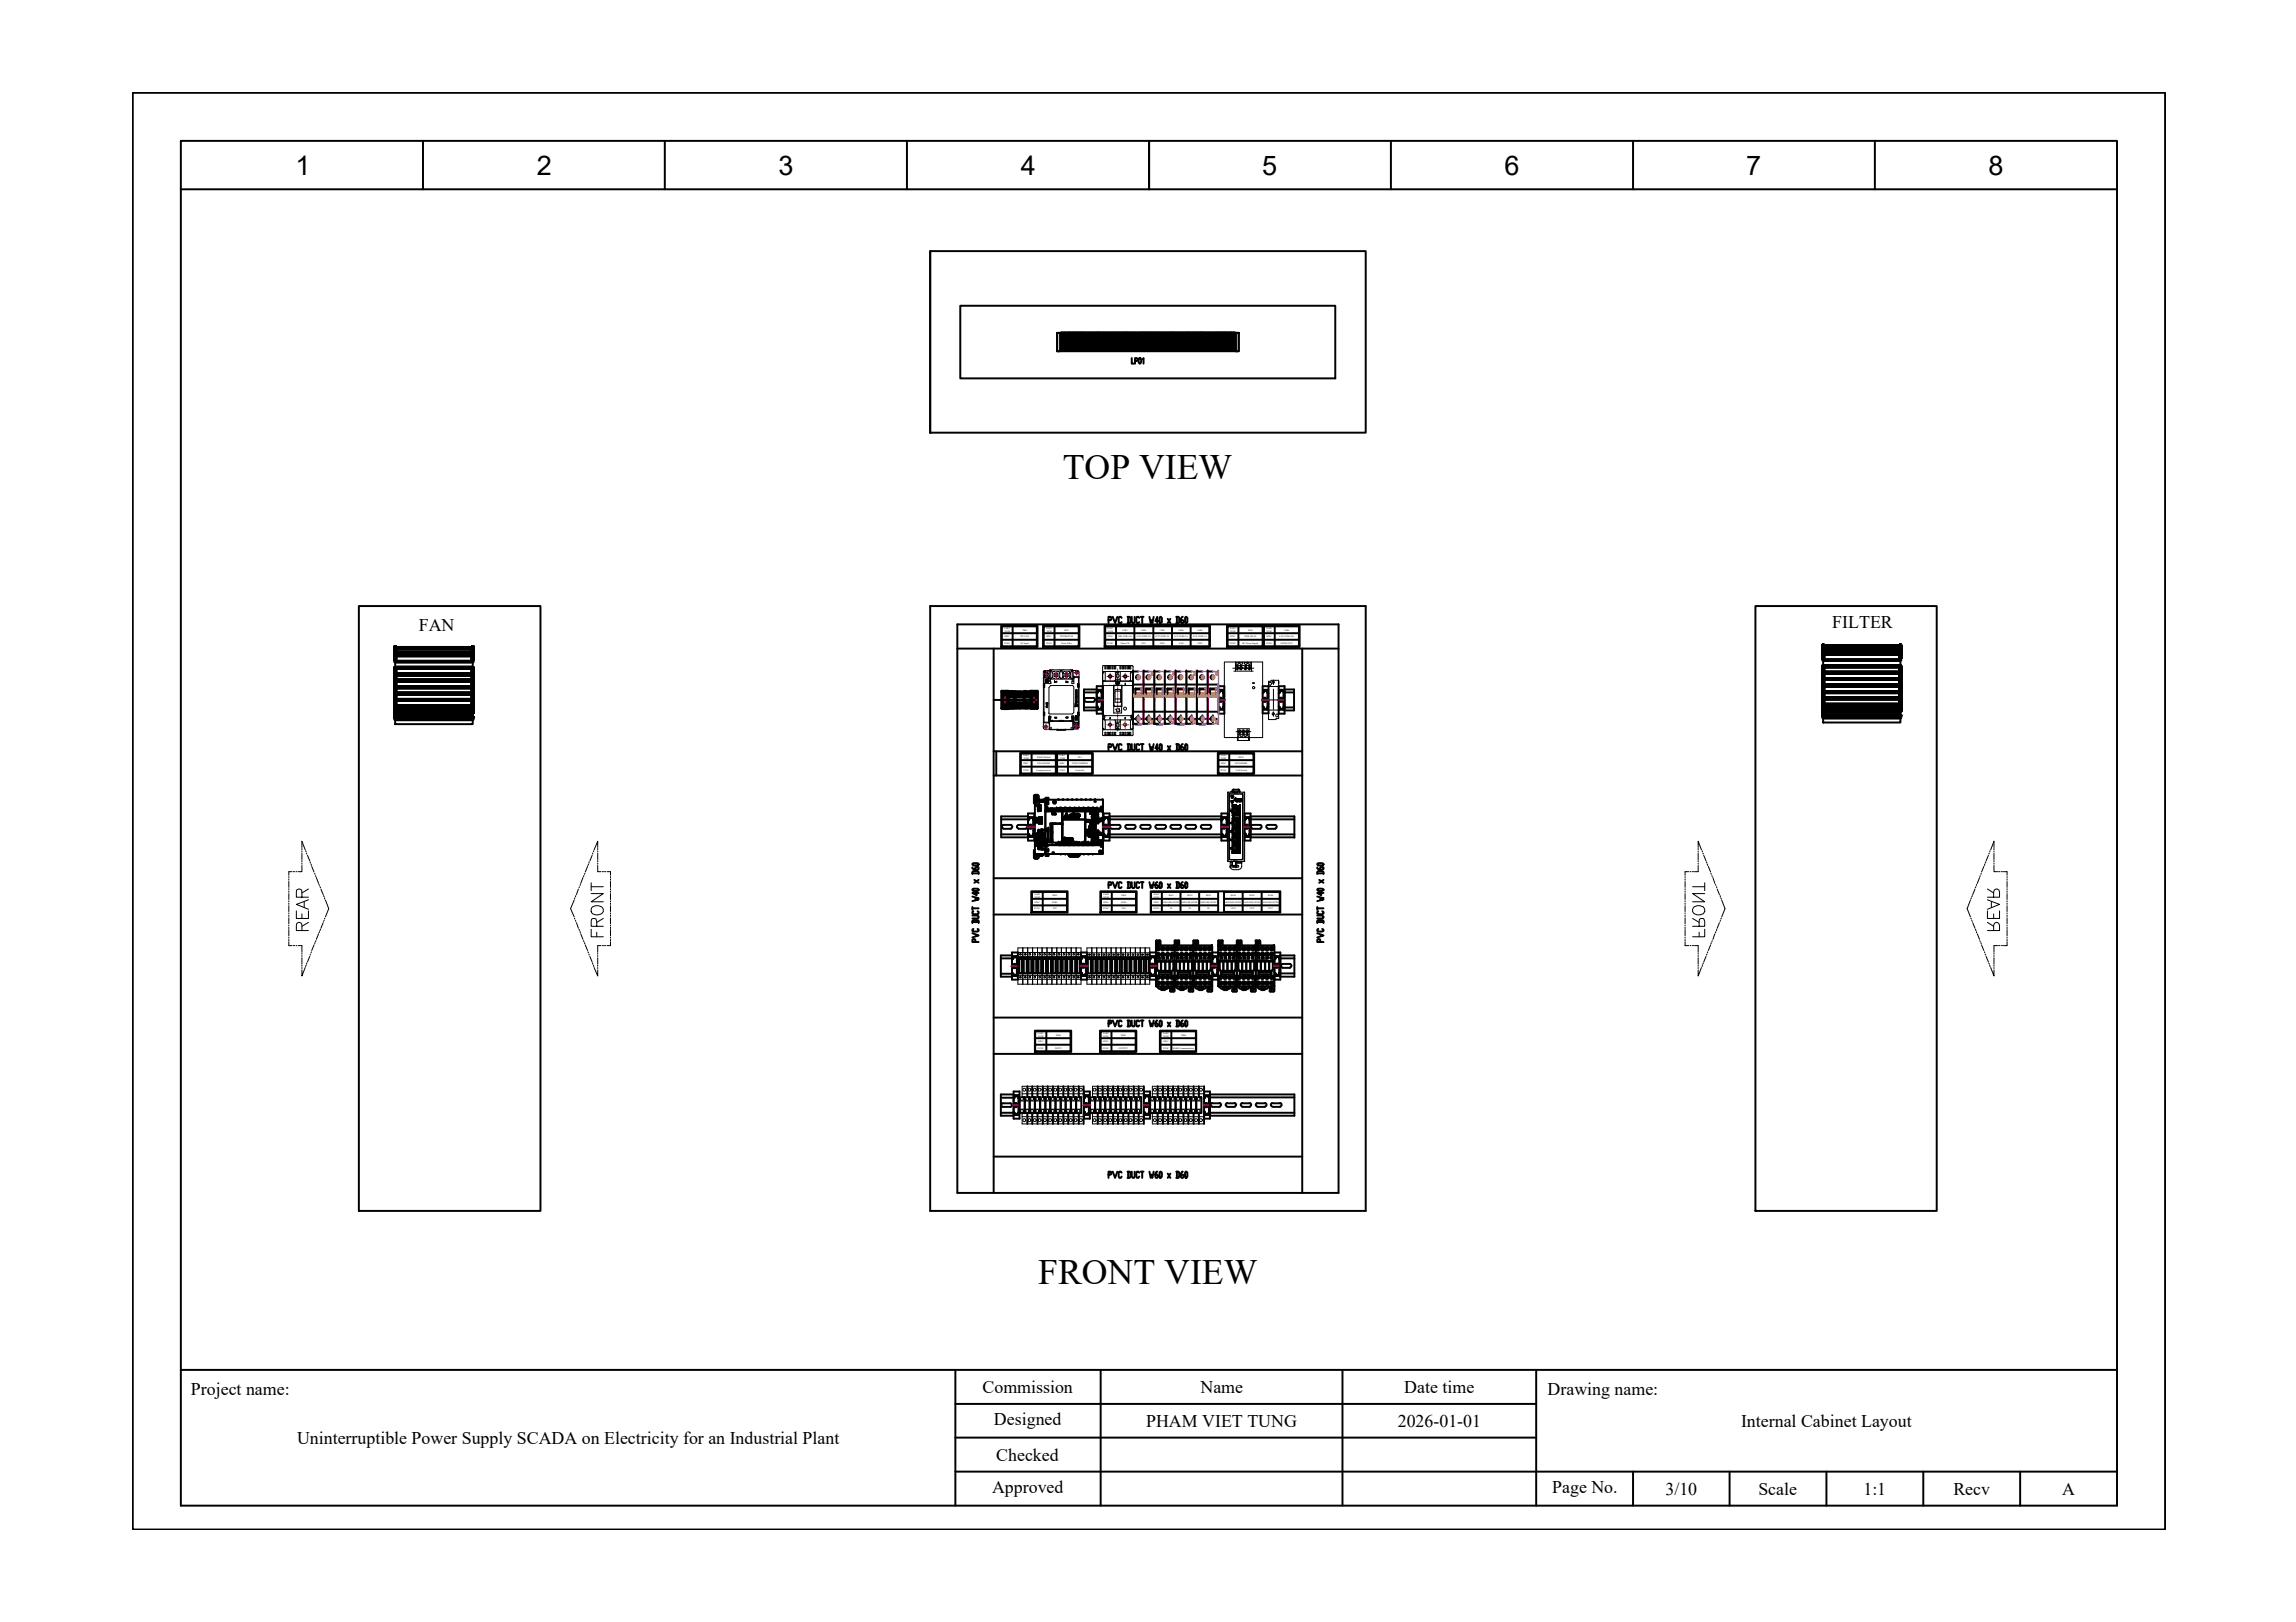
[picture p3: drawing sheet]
<svg xmlns="http://www.w3.org/2000/svg" width="297mm" height="210mm" viewBox="0 0 297 210" stroke-linecap="round" stroke-linejoin="round" font-family="sans-serif">
<defs><g id="words">
<g font-size="4.9">
<text x="41.3" y="121.7" transform="rotate(-90 41.3 121.7)">REAR</text>
<text x="79.4" y="122.4" transform="rotate(-90 79.4 122.4)">FRONT</text>
<text x="221.9" y="122.4" transform="rotate(-90 221.9 122.4)">FRONT</text>
<text x="260" y="121.7" transform="rotate(-90 260 121.7)">REAR</text>
</g>
<g font-size="4.6">
<text x="137.5" y="62">TOP VIEW</text>
<text x="134.3" y="166.2">FRONT VIEW</text>
</g>
<g font-size="3.5">
<text x="38.2" y="22.6">1</text>
<text x="69.5" y="22.6">2</text>
<text x="100.7" y="22.6">3</text>
<text x="132.1" y="22.6">4</text>
<text x="163.3" y="22.6">5</text>
<text x="194.6" y="22.6">6</text>
<text x="225.9" y="22.6">7</text>
<text x="257.2" y="22.6">8</text>
</g>
<text font-size="2.6" x="142.5" y="94.2">2</text>
<g font-size="2.3">
<text x="54.2" y="81.7">FAN</text>
<text x="237.1" y="81.3">FILTER</text>
<text x="24.7" y="180.5">Project name:</text>
<text x="127.1" y="180.3">Commission</text>
<text x="128.6" y="184.4">Designed</text>
<text x="148.3" y="184.6">PHAM VIET TUNG</text>
<text x="155.3" y="180.2">Name</text>
<text x="180.8" y="184.6">2026-01-01</text>
<text x="181.7" y="180.2">Date time</text>
<text x="200.2" y="180.5">Drawing name:</text>
<text x="225.2" y="184.6">Internal Cabinet Layout</text>
<text x="38.4" y="186.8">Uninterruptible Power Supply SCADA on Electricity for an Industrial Plant</text>
<text x="128.9" y="189">Checked</text>
<text x="128.3" y="193.2">Approved</text>
<text x="200.8" y="193.2">Page No.</text>
<text x="215.5" y="193.4">3/10</text>
<text x="227.5" y="193.4">Scale</text>
<text x="241.1" y="193.4">1:1</text>
<text x="252.7" y="193.4">Recv</text>
<text x="266.8" y="193.4">A</text>
</g>
<g font-size=".3">
<text x="129.9" y="81.4">PART</text>
<text x="129.9" y="82.5">SPEC</text>
<text x="129.9" y="83.3">FUNC</text>
<text x="130" y="81.8">NUM</text>
<text x="132" y="83.3">AC Input</text>
<text x="132" y="82.5">HYT-203</text>
<text x="132.3" y="81.6">TB01</text>
<text x="135.4" y="81.4">PART</text>
<text x="135.4" y="82.5">SPEC</text>
<text x="135.4" y="83.3">FUNC</text>
<text x="135.4" y="81.8">NUM</text>
<text x="137.1" y="82.5">WYFS06T1M</text>
<text x="137.3" y="83.3">Noise Filter</text>
<text x="137.7" y="81.6">NF01</text>
<text x="143.3" y="81.4">PART</text>
<text x="143.3" y="83.3">FUNC</text>
<text x="143.3" y="81.8">NUM</text>
<text x="143.3" y="82.5">SPEC</text>
<text x="144.6" y="82.5">EBS-32FB-10A</text>
<text x="145" y="83.3">Main CB</text>
<text x="145.2" y="81.6">CB01</text>
<text x="147.1" y="82.5">LCP-32FM-2A</text>
<text x="147.6" y="81.6">CB02</text>
<text x="147.7" y="83.3">PLC</text>
<text x="149.5" y="82.5">LCP-32FM-5A</text>
<text x="150.1" y="81.6">CB03</text>
<text x="150.1" y="83.3">PS01</text>
<text x="151.9" y="82.5">LCP-32FM-1A</text>
<text x="152.5" y="81.6">CB04</text>
<text x="152.6" y="83.3">FAN</text>
<text x="154.4" y="82.5">LCP-32FM-1A</text>
<text x="154.9" y="81.6">CB05</text>
<text x="155" y="83.3">LP01</text>
<text x="159.1" y="83.3">FUNC</text>
<text x="159.2" y="81.4">PART</text>
<text x="159.2" y="81.8">NUM</text>
<text x="159.2" y="82.5">SPEC</text>
<text x="160.7" y="83.3">DC Power Supply</text>
<text x="161" y="82.5">NDR-240-24</text>
<text x="161.5" y="81.6">PS01</text>
<text x="163.8" y="83.3">FUNC</text>
<text x="163.9" y="81.4">PART</text>
<text x="163.9" y="81.8">NUM</text>
<text x="163.9" y="82.5">SPEC</text>
<text x="165.5" y="82.5">LCP-31FM-10A</text>
<text x="165.7" y="83.3">24VDC-OUT</text>
<text x="166.1" y="81.6">CB06</text>
<text x="143.5" y="88.6">1</text>
<text x="132.4" y="97.9">PART</text>
<text x="132.4" y="98.9">SPEC</text>
<text x="132.4" y="99.8">FUNC</text>
<text x="132.4" y="98.2">NUM</text>
<text x="134.1" y="99.8">Communication</text>
<text x="134.2" y="98">RS485 Module</text>
<text x="134.2" y="98.9">FX5-485ADP</text>
<text x="137.1" y="97.9">PART</text>
<text x="137.1" y="98.9">SPEC</text>
<text x="137.1" y="99.8">FUNC</text>
<text x="137.1" y="98.2">NUM</text>
<text x="138.7" y="98.9">FX5UJ 24MR/ES</text>
<text x="139.1" y="99.8">Controller</text>
<text x="139.5" y="98">PLC</text>
<text x="157.9" y="99.8">FUNC</text>
<text x="158" y="97.9">PART</text>
<text x="158" y="98.2">NUM</text>
<text x="158" y="98.9">SPEC</text>
<text x="159.8" y="98.9">DVS-005R00</text>
<text x="159.9" y="99.8">LAN Switch</text>
<text x="160.2" y="98">SW01</text>
<text x="133.8" y="117.7">FUNC</text>
<text x="133.8" y="115.8">PART</text>
<text x="133.8" y="116.8">SPEC</text>
<text x="133.9" y="116.1">NUM</text>
<text x="136.1" y="116.8">WSI6</text>
<text x="136.1" y="116">TB02</text>
<text x="136.3" y="117.7">P24</text>
<text x="142.7" y="117.7">FUNC</text>
<text x="142.8" y="115.8">PART</text>
<text x="142.8" y="116.1">NUM</text>
<text x="142.8" y="116.8">SPEC</text>
<text x="145.1" y="116.8">WSI6</text>
<text x="145.1" y="116">TB03</text>
<text x="145.1" y="117.7">N24</text>
<text x="149.3" y="115.8">PART</text>
<text x="149.3" y="117.7">FUNC</text>
<text x="149.3" y="116.1">NUM</text>
<text x="149.3" y="116.8">SPEC</text>
<text x="150.4" y="116.8">G6D-F4B-24VDC</text>
<text x="151.2" y="116">RL01</text>
<text x="151.4" y="117.7">IN</text>
<text x="152.9" y="116.8">G6D-F4B-24VDC</text>
<text x="153.6" y="116">RL02</text>
<text x="153.8" y="117.7">IN</text>
<text x="155.3" y="116.8">G6D-F4B-24VDC</text>
<text x="156" y="116">RL03</text>
<text x="156.2" y="117.7">IN</text>
<text x="158.5" y="116.8">G6D-F4B-24VDC</text>
<text x="159.2" y="116">RL04</text>
<text x="159.3" y="117.7">OUT</text>
<text x="160.9" y="116.8">G6D-F4B-24VDC</text>
<text x="161.7" y="116">RL05</text>
<text x="161.7" y="117.7">OUT</text>
<text x="163.3" y="116.8">G6D-F4B-24VDC</text>
<text x="164.1" y="116">RL06</text>
<text x="164.1" y="117.7">OUT</text>
<text x="134.3" y="133.8">PART</text>
<text x="134.3" y="135.7">FUNC</text>
<text x="134.3" y="134.2">NUM</text>
<text x="134.3" y="134.9">SPEC</text>
<text x="136.5" y="135.7">INPUT</text>
<text x="136.6" y="134">TB04</text>
<text x="142.7" y="135.7">FUNC</text>
<text x="142.7" y="133.8">PART</text>
<text x="142.7" y="134.2">NUM</text>
<text x="142.7" y="134.9">SPEC</text>
<text x="144.8" y="135.7">OUTPUT</text>
<text x="145" y="134">TB05</text>
<text x="150.5" y="133.8">PART</text>
<text x="150.5" y="135.7">FUNC</text>
<text x="150.5" y="134.2">NUM</text>
<text x="150.5" y="134.9">SPEC</text>
<text x="151.8" y="135.7">RS485 Communication</text>
<text x="152.8" y="134">TB06</text>
</g>
</g></defs>
<!-- layer: Frame_text -->
<path d="M17.2 12h262.9v185.9h-262.9z" fill="none" stroke="#000" stroke-width=".25"/>
<!-- layer: 0 -->
<g fill="none" stroke="#000" stroke-width=".25">
<path d="M23.4 18.2h250.5v176.6h-250.5zM54.7 18.2v6.3M86 18.2v6.3M117.3 18.2v6.3M148.7 18.2v6.3M179.9 18.2v6.3M211.3 18.2v6.3M242.6 18.2v6.3M23.4 24.5h250.5M120.3 32.5h56.4v23.5h-56.4zM120.3 32.5v23.5M124.2 39.6h48.5v9.4h-48.5z"/>
<path d="M136.8 43.1h23.5v2.4h-23.5zM136.8 43.1h.3v2.4h-.3zM137.2 43.2h.1M137.2 43.5h.1M137.2 43.7h.1M137.2 44h.1M137.2 44.2h.1M137.2 44.5h.1M137.2 44.7h.1M137.2 45h.1M137.2 45.2h.1M137.3 43.1h.1"/>
<path d="M137.3 43.3h.1M137.3 43.6h.1M137.3 43.8h.1M137.3 44.1h.1M137.3 44.4h.1M137.3 44.6h.1M137.3 44.9h.1M137.3 45.1h.1M137.3 45.3h.1M137.3 43.2h.1M137.3 43.5h.1M137.3 43.7h.1"/>
<path d="M137.3 44h.1M137.3 44.2h.1M137.3 44.5h.1M137.3 44.7h.1M137.3 45h.1M137.3 45.2h.1M137.4 43.1h.1M137.4 43.3h.1M137.4 43.6h.1M137.4 43.8h.1M137.4 44.1h.1M137.4 44.4h.1"/>
<path d="M137.4 44.6h.1M137.4 44.9h.1M137.4 45.1h.1M137.4 45.3h.1M137.4 43.2h.1M137.4 43.5h.1M137.4 43.7h.1M137.4 44h.1M137.4 44.2h.1M137.4 44.5h.1M137.4 44.7h.1M137.4 45h.1"/>
<path d="M137.4 45.2h.1M137.5 43.1h.1M137.5 43.3h.1M137.5 43.6h.1M137.5 43.8h.1M137.5 44.1h.1M137.5 44.4h.1M137.5 44.6h.1M137.5 44.9h.1M137.5 45.1h.1M137.5 45.3h.1M137.6 43.2h.1"/>
<path d="M137.6 43.5h.1M137.6 43.7h.1M137.6 44h.1M137.6 44.2h.1M137.6 44.5h.1M137.6 44.7h.1M137.6 45h.1M137.6 45.2h.1M137.7 43.1h.1M137.7 43.3h.1M137.7 43.6h.1M137.7 43.8h.1"/>
<path d="M137.7 44.1h.1M137.7 44.4h.1M137.7 44.6h.1M137.7 44.9h.1M137.7 45.1h.1M137.7 45.3h.1M137.7 43.2h.1M137.7 43.5h.1M137.7 43.7h.1M137.7 44h.1M137.7 44.2h.1M137.7 44.5h.1"/>
<path d="M137.7 44.7h.1M137.7 45h.1M137.7 45.2h.1M137.8 43.1h.1M137.8 43.3h.1M137.8 43.6h.1M137.8 43.8h.1M137.8 44.1h.1M137.8 44.4h.1M137.8 44.6h.1M137.8 44.9h.1M137.8 45.1h.1"/>
<path d="M137.8 45.3h.1M137.8 43.2h.1M137.8 43.5h.1M137.8 43.7h.1M137.8 44h.1M137.8 44.2h.1M137.8 44.5h.1M137.8 44.7h.1M137.8 45h.1M137.8 45.2h.1M137.9 43.1h.1M137.9 43.3h.1"/>
<path d="M137.9 43.6h.1M137.9 43.8h.1M137.9 44.1h.1M137.9 44.4h.1M137.9 44.6h.1M137.9 44.9h.1M137.9 45.1h.1M137.9 45.3h.1M138 43.2h.1M138 43.5h.1M138 43.7h.1M138 44h.1"/>
<path d="M138 44.2h.1M138 44.5h.1M138 44.7h.1M138 45h.1M138 45.2h.1M138 43.1h.1M138 43.3h.1M138 43.6h.1M138 43.8h.1M138 44.1h.1M138 44.4h.1M138 44.6h.1"/>
<path d="M138 44.9h.1M138 45.1h.1M138 45.3h.1M138.1 43.2h.1M138.1 43.5h.1M138.1 43.7h.1M138.1 44h.1M138.1 44.2h.1M138.1 44.5h.1M138.1 44.7h.1M138.1 45h.1M138.1 45.2h.1"/>
<path d="M138.2 43.1h.1M138.2 43.3h.1M138.2 43.6h.1M138.2 43.8h.1M138.2 44.1h.1M138.2 44.4h.1M138.2 44.6h.1M138.2 44.9h.1M138.2 45.1h.1M138.2 45.3h.1M138.2 43.2h.1M138.2 43.5h.1"/>
<path d="M138.2 43.7h.1M138.2 44h.1M138.2 44.2h.1M138.2 44.5h.1M138.2 44.7h.1M138.2 45h.1M138.2 45.2h.1M138.3 43.1h.1M138.3 43.3h.1M138.3 43.6h.1M138.3 43.8h.1M138.3 44.1h.1"/>
<path d="M138.3 44.4h.1M138.3 44.6h.1M138.3 44.9h.1M138.3 45.1h.1M138.3 45.3h.1M138.3 43.2h.1M138.3 43.5h.1M138.3 43.7h.1M138.3 44h.1M138.3 44.2h.1M138.3 44.5h.1M138.3 44.7h.1"/>
<path d="M138.3 45h.1M138.3 45.2h.1M138.4 43.1h.1M138.4 43.3h.1M138.4 43.6h.1M138.4 43.8h.1M138.4 44.1h.1M138.4 44.4h.1M138.4 44.6h.1M138.4 44.9h.1M138.4 45.1h.1M138.4 45.3h.1"/>
<path d="M138.5 43.2h.1M138.5 43.5h.1M138.5 43.7h.1M138.5 44h.1M138.5 44.2h.1M138.5 44.5h.1M138.5 44.7h.1M138.5 45h.1M138.5 45.2h.1M138.5 43.1h.1M138.5 43.3h.1M138.5 43.6h.1"/>
<path d="M138.5 43.8h.1M138.5 44.1h.1M138.5 44.4h.1M138.5 44.6h.1M138.5 44.9h.1M138.5 45.1h.1M138.5 45.3h.1M138.6 43.2h.1M138.6 43.5h.1M138.6 43.7h.1M138.6 44h.1M138.6 44.2h.1"/>
<path d="M138.6 44.5h.1M138.6 44.7h.1M138.6 45h.1M138.6 45.2h.1M138.6 43.1h.1M138.6 43.3h.1M138.6 43.6h.1M138.6 43.8h.1M138.6 44.1h.1M138.6 44.4h.1M138.6 44.6h.1M138.6 44.9h.1"/>
<path d="M138.6 45.1h.1M138.6 45.3h.1M138.7 43.2h.1M138.7 43.5h.1M138.7 43.7h.1M138.7 44h.1M138.7 44.2h.1M138.7 44.5h.1M138.7 44.7h.1M138.7 45h.1M138.7 45.2h.1M138.8 43.1h.1"/>
<path d="M138.8 43.3h.1M138.8 43.6h.1M138.8 43.8h.1M138.8 44.1h.1M138.8 44.4h.1M138.8 44.6h.1M138.8 44.9h.1M138.8 45.1h.1M138.8 45.3h.1M138.8 43.2h.1M138.8 43.5h.1M138.8 43.7h.1"/>
<path d="M138.8 44h.1M138.8 44.2h.1M138.8 44.5h.1M138.8 44.7h.1M138.8 45h.1M138.8 45.2h.1M138.9 43.1h.1M138.9 43.3h.1M138.9 43.6h.1M138.9 43.8h.1M138.9 44.1h.1M138.9 44.4h.1"/>
<path d="M138.9 44.6h.1M138.9 44.9h.1M138.9 45.1h.1M138.9 45.3h.1M139 43.2h.1M139 43.5h.1M139 43.7h.1M139 44h.1M139 44.2h.1M139 44.5h.1M139 44.7h.1M139 45h.1"/>
<path d="M139 45.2h.1M139 43.1h.1M139 43.3h.1M139 43.6h.1M139 43.8h.1M139 44.1h.1M139 44.4h.1M139 44.6h.1M139 44.9h.1M139 45.1h.1M139 45.3h.1M139.1 43.2h.1"/>
<path d="M139.1 43.5h.1M139.1 43.7h.1M139.1 44h.1M139.1 44.2h.1M139.1 44.5h.1M139.1 44.7h.1M139.1 45h.1M139.1 45.2h.1M139.1 43.1h.1M139.1 43.3h.1M139.1 43.6h.1M139.1 43.8h.1"/>
<path d="M139.1 44.1h.1M139.1 44.4h.1M139.1 44.6h.1M139.1 44.9h.1M139.1 45.1h.1M139.1 45.3h.1M139.2 43.2h.1M139.2 43.5h.1M139.2 43.7h.1M139.2 44h.1M139.2 44.2h.1M139.2 44.5h.1"/>
<path d="M139.2 44.7h.1M139.2 45h.1M139.2 45.2h.1M139.3 43.1h.1M139.3 43.3h.1M139.3 43.6h.1M139.3 43.8h.1M139.3 44.1h.1M139.3 44.4h.1M139.3 44.6h.1M139.3 44.9h.1M139.3 45.1h.1"/>
<path d="M139.3 45.3h.1M139.3 43.2h.1M139.3 43.5h.1M139.3 43.7h.1M139.3 44h.1M139.3 44.2h.1M139.3 44.5h.1M139.3 44.7h.1M139.3 45h.1M139.3 45.2h.1M139.4 43.1h.1M139.4 43.3h.1"/>
<path d="M139.4 43.6h.1M139.4 43.8h.1M139.4 44.1h.1M139.4 44.4h.1M139.4 44.6h.1M139.4 44.9h.1M139.4 45.1h.1M139.4 45.3h.1M139.4 43.2h.1M139.4 43.5h.1M139.4 43.7h.1M139.4 44h.1"/>
<path d="M139.4 44.2h.1M139.4 44.5h.1M139.4 44.7h.1M139.4 45h.1M139.4 45.2h.1M139.5 43.1h.1M139.5 43.3h.1M139.5 43.6h.1M139.5 43.8h.1M139.5 44.1h.1M139.5 44.4h.1M139.5 44.6h.1"/>
<path d="M139.5 44.9h.1M139.5 45.1h.1M139.5 45.3h.1M139.6 43.2h.1M139.6 43.5h.1M139.6 43.7h.1M139.6 44h.1M139.6 44.2h.1M139.6 44.5h.1M139.6 44.7h.1M139.6 45h.1M139.6 45.2h.1"/>
<path d="M139.6 43.1h.1M139.6 43.3h.1M139.6 43.6h.1M139.6 43.8h.1M139.6 44.1h.1M139.6 44.4h.1M139.6 44.6h.1M139.6 44.9h.1M139.6 45.1h.1M139.6 45.3h.1M139.7 43.2h.1M139.7 43.5h.1"/>
<path d="M139.7 43.7h.1M139.7 44h.1M139.7 44.2h.1M139.7 44.5h.1M139.7 44.7h.1M139.7 45h.1M139.7 45.2h.1M139.8 43.1h.1M139.8 43.3h.1M139.8 43.6h.1M139.8 43.8h.1M139.8 44.1h.1"/>
<path d="M139.8 44.4h.1M139.8 44.6h.1M139.8 44.9h.1M139.8 45.1h.1M139.8 45.3h.1M139.8 43.2h.1M139.8 43.5h.1M139.8 43.7h.1M139.8 44h.1M139.8 44.2h.1M139.8 44.5h.1M139.8 44.7h.1"/>
<path d="M139.8 45h.1M139.8 45.2h.1M139.9 43.1h.1M139.9 43.3h.1M139.9 43.6h.1M139.9 43.8h.1M139.9 44.1h.1M139.9 44.4h.1M139.9 44.6h.1M139.9 44.9h.1M139.9 45.1h.1M139.9 45.3h.1"/>
<path d="M139.9 43.2h.1M139.9 43.5h.1M139.9 43.7h.1M139.9 44h.1M139.9 44.2h.1M139.9 44.5h.1M139.9 44.7h.1M139.9 45h.1M139.9 45.2h.1M140 43.1h.1M140 43.3h.1M140 43.6h.1"/>
<path d="M140 43.8h.1M140 44.1h.1M140 44.4h.1M140 44.6h.1M140 44.9h.1M140 45.1h.1M140 45.3h.1M140.1 43.2h.1M140.1 43.5h.1M140.1 43.7h.1M140.1 44h.1M140.1 44.2h.1"/>
<path d="M140.1 44.5h.1M140.1 44.7h.1M140.1 45h.1M140.1 45.2h.1M140.2 43.1h.1M140.2 43.3h.1M140.2 43.6h.1M140.2 43.8h.1M140.2 44.1h.1M140.2 44.4h.1M140.2 44.6h.1M140.2 44.9h.1"/>
<path d="M140.2 45.1h.1M140.2 45.3h.1M140.2 43.2h.1M140.2 43.5h.1M140.2 43.7h.1M140.2 44h.1M140.2 44.2h.1M140.2 44.5h.1M140.2 44.7h.1M140.2 45h.1M140.2 45.2h.1M140.3 43.2h.1"/>
<path d="M140.3 43.5h.1M140.3 43.7h.1M140.3 44h.1M140.3 44.2h.1M140.3 44.5h.1M140.3 44.7h.1M140.3 45h.1M140.3 45.2h.1M140.4 43.1h.1M140.4 43.3h.1M140.4 43.6h.1M140.4 43.8h.1"/>
<path d="M140.4 44.1h.1M140.4 44.4h.1M140.4 44.6h.1M140.4 44.9h.1M140.4 45.1h.1M140.4 45.3h.1M140.4 43.2h.1M140.4 43.5h.1M140.4 43.7h.1M140.4 44h.1M140.4 44.2h.1M140.4 44.5h.1"/>
<path d="M140.4 44.7h.1M140.4 45h.1M140.4 45.2h.1M140.5 43.1h.1M140.5 43.3h.1M140.5 43.6h.1M140.5 43.8h.1M140.5 44.1h.1M140.5 44.4h.1M140.5 44.6h.1M140.5 44.9h.1M140.5 45.1h.1"/>
<path d="M140.5 45.3h.1M140.6 43.2h.1M140.6 43.5h.1M140.6 43.7h.1M140.6 44h.1M140.6 44.2h.1M140.6 44.5h.1M140.6 44.7h.1M140.6 45h.1M140.6 45.2h.1M140.6 43.1h.1M140.6 43.3h.1"/>
<path d="M140.6 43.6h.1M140.6 43.8h.1M140.6 44.1h.1M140.6 44.4h.1M140.6 44.6h.1M140.6 44.9h.1M140.6 45.1h.1M140.6 45.3h.1M140.7 43.2h.1M140.7 43.5h.1M140.7 43.7h.1M140.7 44h.1"/>
<path d="M140.7 44.2h.1M140.7 44.5h.1M140.7 44.7h.1M140.7 45h.1M140.7 45.2h.1M140.7 43.1h.1M140.7 43.3h.1M140.7 43.6h.1M140.7 43.8h.1M140.7 44.1h.1M140.7 44.4h.1M140.7 44.6h.1"/>
<path d="M140.7 44.9h.1M140.7 45.1h.1M140.7 45.3h.1M140.8 43.2h.1M140.8 43.5h.1M140.8 43.7h.1M140.8 44h.1M140.8 44.2h.1M140.8 44.5h.1M140.8 44.7h.1M140.8 45h.1M140.8 45.2h.1"/>
<path d="M140.9 43.1h.1M140.9 43.3h.1M140.9 43.6h.1M140.9 43.8h.1M140.9 44.1h.1M140.9 44.4h.1M140.9 44.6h.1M140.9 44.9h.1M140.9 45.1h.1M140.9 45.3h.1M141 43.2h.1M141 43.5h.1"/>
<path d="M141 43.7h.1M141 44h.1M141 44.2h.1M141 44.5h.1M141 44.7h.1M141 45h.1M141 45.2h.1M141 43.1h.1M141 43.3h.1M141 43.6h.1M141 43.8h.1M141 44.1h.1"/>
<path d="M141 44.4h.1M141 44.6h.1M141 44.9h.1M141 45.1h.1M141 45.3h.1M141.1 43.2h.1M141.1 43.5h.1M141.1 43.7h.1M141.1 44h.1M141.1 44.2h.1M141.1 44.5h.1M141.1 44.7h.1"/>
<path d="M141.1 45h.1M141.1 45.2h.1M141.1 43.1h.1M141.1 43.3h.1M141.1 43.6h.1M141.1 43.8h.1M141.1 44.1h.1M141.1 44.4h.1M141.1 44.6h.1M141.1 44.9h.1M141.1 45.1h.1M141.1 45.3h.1"/>
<path d="M141.2 43.2h.1M141.2 43.5h.1M141.2 43.7h.1M141.2 44h.1M141.2 44.2h.1M141.2 44.5h.1M141.2 44.7h.1M141.2 45h.1M141.2 45.2h.1M141.3 43.1h.1M141.3 43.3h.1M141.3 43.6h.1"/>
<path d="M141.3 43.8h.1M141.3 44.1h.1M141.3 44.4h.1M141.3 44.6h.1M141.3 44.9h.1M141.3 45.1h.1M141.3 45.3h.1M141.3 43.2h.1M141.3 43.5h.1M141.3 43.7h.1M141.3 44h.1M141.3 44.2h.1"/>
<path d="M141.3 44.5h.1M141.3 44.7h.1M141.3 45h.1M141.3 45.2h.1M141.4 43.1h.1M141.4 43.3h.1M141.4 43.6h.1M141.4 43.8h.1M141.4 44.1h.1M141.4 44.4h.1M141.4 44.6h.1M141.4 44.9h.1"/>
<path d="M141.4 45.1h.1M141.4 45.3h.1M141.4 43.2h.1M141.4 43.5h.1M141.4 43.7h.1M141.4 44h.1M141.4 44.2h.1M141.4 44.5h.1M141.4 44.7h.1M141.4 45h.1M141.4 45.2h.1M141.5 43.1h.1"/>
<path d="M141.5 43.3h.1M141.5 43.6h.1M141.5 43.8h.1M141.5 44.1h.1M141.5 44.4h.1M141.5 44.6h.1M141.5 44.9h.1M141.5 45.1h.1M141.5 45.3h.1M141.5 43.2h.1M141.5 43.5h.1M141.5 43.7h.1"/>
<path d="M141.5 44h.1M141.5 44.2h.1M141.5 44.5h.1M141.5 44.7h.1M141.5 45h.1M141.5 45.2h.1M141.6 43.1h.1M141.6 43.3h.1M141.6 43.6h.1M141.6 43.8h.1M141.6 44.1h.1M141.6 44.4h.1"/>
<path d="M141.6 44.6h.1M141.6 44.9h.1M141.6 45.1h.1M141.6 45.3h.1M141.7 43.2h.1M141.7 43.5h.1M141.7 43.7h.1M141.7 44h.1M141.7 44.2h.1M141.7 44.5h.1M141.7 44.7h.1M141.7 45h.1"/>
<path d="M141.7 45.2h.1M141.8 43.1h.1M141.8 43.3h.1M141.8 43.6h.1M141.8 43.8h.1M141.8 44.1h.1M141.8 44.4h.1M141.8 44.6h.1M141.8 44.9h.1M141.8 45.1h.1M141.8 45.3h.1M141.8 43.2h.1"/>
<path d="M141.8 43.5h.1M141.8 43.7h.1M141.8 44h.1M141.8 44.2h.1M141.8 44.5h.1M141.8 44.7h.1M141.8 45h.1M141.8 45.2h.1M141.9 43.1h.1M141.9 43.3h.1M141.9 43.6h.1M141.9 43.8h.1"/>
<path d="M141.9 44.1h.1M141.9 44.4h.1M141.9 44.6h.1M141.9 44.9h.1M141.9 45.1h.1M141.9 45.3h.1M141.9 43.2h.1M141.9 43.5h.1M141.9 43.7h.1M141.9 44h.1M141.9 44.2h.1M141.9 44.5h.1"/>
<path d="M141.9 44.7h.1M141.9 45h.1M141.9 45.2h.1M142 43.1h.1M142 43.3h.1M142 43.6h.1M142 43.8h.1M142 44.1h.1M142 44.4h.1M142 44.6h.1M142 44.9h.1M142 45.1h.1"/>
<path d="M142 45.3h.1M142.1 43.2h.1M142.1 43.5h.1M142.1 43.7h.1M142.1 44h.1M142.1 44.2h.1M142.1 44.5h.1M142.1 44.7h.1M142.1 45h.1M142.1 45.2h.1M142.1 43.1h.1M142.1 43.3h.1"/>
<path d="M142.1 43.6h.1M142.1 43.8h.1M142.1 44.1h.1M142.1 44.4h.1M142.1 44.6h.1M142.1 44.9h.1M142.1 45.1h.1M142.1 45.3h.1M142.2 43.2h.1M142.2 43.5h.1M142.2 43.7h.1M142.2 44h.1"/>
<path d="M142.2 44.2h.1M142.2 44.5h.1M142.2 44.7h.1M142.2 45h.1M142.2 45.2h.1M142.2 43.1h.1M142.2 43.3h.1M142.2 43.6h.1M142.2 43.8h.1M142.2 44.1h.1M142.2 44.4h.1M142.2 44.6h.1"/>
<path d="M142.2 44.9h.1M142.2 45.1h.1M142.2 45.3h.1M142.3 43.2h.1M142.3 43.5h.1M142.3 43.7h.1M142.3 44h.1M142.3 44.2h.1M142.3 44.5h.1M142.3 44.7h.1M142.3 45h.1M142.3 45.2h.1"/>
<path d="M142.4 43.1h.1M142.4 43.3h.1M142.4 43.6h.1M142.4 43.8h.1M142.4 44.1h.1M142.4 44.4h.1M142.4 44.6h.1M142.4 44.9h.1M142.4 45.1h.1M142.4 45.3h.1M142.4 43.2h.1M142.4 43.5h.1"/>
<path d="M142.4 43.7h.1M142.4 44h.1M142.4 44.2h.1M142.4 44.5h.1M142.4 44.7h.1M142.4 45h.1M142.4 45.2h.1M142.5 43.1h.1M142.5 43.3h.1M142.5 43.6h.1M142.5 43.8h.1M142.5 44.1h.1"/>
<path d="M142.5 44.4h.1M142.5 44.6h.1M142.5 44.9h.1M142.5 45.1h.1M142.5 45.3h.1M142.6 43.2h.1M142.6 43.5h.1M142.6 43.7h.1M142.6 44h.1M142.6 44.2h.1M142.6 44.5h.1M142.6 44.7h.1"/>
<path d="M142.6 45h.1M142.6 45.2h.1M142.6 43.1h.1M142.6 43.3h.1M142.6 43.6h.1M142.6 43.8h.1M142.6 44.1h.1M142.6 44.4h.1M142.6 44.6h.1M142.6 44.9h.1M142.6 45.1h.1M142.6 45.3h.1"/>
<path d="M142.7 43.2h.1M142.7 43.5h.1M142.7 43.7h.1M142.7 44h.1M142.7 44.2h.1M142.7 44.5h.1M142.7 44.7h.1M142.7 45h.1M142.7 45.2h.1M142.7 43.1h.1M142.7 43.3h.1M142.7 43.6h.1"/>
<path d="M142.7 43.8h.1M142.7 44.1h.1M142.7 44.4h.1M142.7 44.6h.1M142.7 44.9h.1M142.7 45.1h.1M142.7 45.3h.1M142.8 43.2h.1M142.8 43.5h.1M142.8 43.7h.1M142.8 44h.1M142.8 44.2h.1"/>
<path d="M142.8 44.5h.1M142.8 44.7h.1M142.8 45h.1M142.8 45.2h.1M142.9 43.1h.1M142.9 43.3h.1M142.9 43.6h.1M142.9 43.8h.1M142.9 44.1h.1M142.9 44.4h.1M142.9 44.6h.1M142.9 44.9h.1"/>
<path d="M142.9 45.1h.1M142.9 45.3h.1M142.9 43.2h.1M142.9 43.5h.1M142.9 43.7h.1M142.9 44h.1M142.9 44.2h.1M142.9 44.5h.1M142.9 44.7h.1M142.9 45h.1M142.9 45.2h.1M143 43.1h.1"/>
<path d="M143 43.3h.1M143 43.6h.1M143 43.8h.1M143 44.1h.1M143 44.4h.1M143 44.6h.1M143 44.9h.1M143 45.1h.1M143 45.3h.1M143.1 43.2h.1M143.1 43.5h.1M143.1 43.7h.1"/>
<path d="M143.1 44h.1M143.1 44.2h.1M143.1 44.5h.1M143.1 44.7h.1M143.1 45h.1M143.1 45.2h.1M143.1 43.1h.1M143.1 43.3h.1M143.1 43.6h.1M143.1 43.8h.1M143.1 44.1h.1M143.1 44.4h.1"/>
<path d="M143.1 44.6h.1M143.1 44.9h.1M143.1 45.1h.1M143.1 45.3h.1M143.2 43.2h.1M143.2 43.5h.1M143.2 43.7h.1M143.2 44h.1M143.2 44.2h.1M143.2 44.5h.1M143.2 44.7h.1M143.2 45h.1"/>
<path d="M143.2 45.2h.1M143.2 43.1h.1M143.2 43.3h.1M143.2 43.6h.1M143.2 43.8h.1M143.2 44.1h.1M143.2 44.4h.1M143.2 44.6h.1M143.2 44.9h.1M143.2 45.1h.1M143.2 45.3h.1M143.3 43.2h.1"/>
<path d="M143.3 43.5h.1M143.3 43.7h.1M143.3 44h.1M143.3 44.2h.1M143.3 44.5h.1M143.3 44.7h.1M143.3 45h.1M143.3 45.2h.1M143.4 43.1h.1M143.4 43.3h.1M143.4 43.6h.1M143.4 43.8h.1"/>
<path d="M143.4 44.1h.1M143.4 44.4h.1M143.4 44.6h.1M143.4 44.9h.1M143.4 45.1h.1M143.4 45.3h.1M143.4 43.2h.1M143.4 43.5h.1M143.4 43.7h.1M143.4 44h.1M143.4 44.2h.1M143.4 44.5h.1"/>
<path d="M143.4 44.7h.1M143.4 45h.1M143.4 45.2h.1M143.5 43.1h.1M143.5 43.3h.1M143.5 43.6h.1M143.5 43.8h.1M143.5 44.1h.1M143.5 44.4h.1M143.5 44.6h.1M143.5 44.9h.1M143.5 45.1h.1"/>
<path d="M143.5 45.3h.1M143.5 43.2h.1M143.5 43.5h.1M143.5 43.7h.1M143.5 44h.1M143.5 44.2h.1M143.5 44.5h.1M143.5 44.7h.1M143.5 45h.1M143.5 45.2h.1M143.6 43.1h.1M143.6 43.3h.1"/>
<path d="M143.6 43.6h.1M143.6 43.8h.1M143.6 44.1h.1M143.6 44.4h.1M143.6 44.6h.1M143.6 44.9h.1M143.6 45.1h.1M143.6 45.3h.1M143.7 43.2h.1M143.7 43.5h.1M143.7 43.7h.1M143.7 44h.1"/>
<path d="M143.7 44.2h.1M143.7 44.5h.1M143.7 44.7h.1M143.7 45h.1M143.7 45.2h.1M143.7 43.1h.1M143.7 43.3h.1M143.7 43.6h.1M143.7 43.8h.1M143.7 44.1h.1M143.7 44.4h.1M143.7 44.6h.1"/>
<path d="M143.7 44.9h.1M143.7 45.1h.1M143.7 45.3h.1M143.8 43.2h.1M143.8 43.5h.1M143.8 43.7h.1M143.8 44h.1M143.8 44.2h.1M143.8 44.5h.1M143.8 44.7h.1M143.8 45h.1M143.8 45.2h.1"/>
<path d="M143.9 43.1h.1M143.9 43.3h.1M143.9 43.6h.1M143.9 43.8h.1M143.9 44.1h.1M143.9 44.4h.1M143.9 44.6h.1M143.9 44.9h.1M143.9 45.1h.1M143.9 45.3h.1M143.9 43.2h.1M143.9 43.5h.1"/>
<path d="M143.9 43.7h.1M143.9 44h.1M143.9 44.2h.1M143.9 44.5h.1M143.9 44.7h.1M143.9 45h.1M143.9 45.2h.1M144 43.1h.1M144 43.3h.1M144 43.6h.1M144 43.8h.1M144 44.1h.1"/>
<path d="M144 44.4h.1M144 44.6h.1M144 44.9h.1M144 45.1h.1M144 45.3h.1M144 43.2h.1M144 43.5h.1M144 43.7h.1M144 44h.1M144 44.2h.1M144 44.5h.1M144 44.7h.1"/>
<path d="M144 45h.1M144 45.2h.1M144.1 43.1h.1M144.1 43.3h.1M144.1 43.6h.1M144.1 43.8h.1M144.1 44.1h.1M144.1 44.4h.1M144.1 44.6h.1M144.1 44.9h.1M144.1 45.1h.1M144.1 45.3h.1"/>
<path d="M144.2 43.2h.1M144.2 43.5h.1M144.2 43.7h.1M144.2 44h.1M144.2 44.2h.1M144.2 44.5h.1M144.2 44.7h.1M144.2 45h.1M144.2 45.2h.1M144.2 43.1h.1M144.2 43.3h.1M144.2 43.6h.1"/>
<path d="M144.2 43.8h.1M144.2 44.1h.1M144.2 44.4h.1M144.2 44.6h.1M144.2 44.9h.1M144.2 45.1h.1M144.2 45.3h.1M144.3 43.2h.1M144.3 43.5h.1M144.3 43.7h.1M144.3 44h.1M144.3 44.2h.1"/>
<path d="M144.3 44.5h.1M144.3 44.7h.1M144.3 45h.1M144.3 45.2h.1M144.3 43.1h.1M144.3 43.3h.1M144.3 43.6h.1M144.3 43.8h.1M144.3 44.1h.1M144.3 44.4h.1M144.3 44.6h.1M144.3 44.9h.1"/>
<path d="M144.3 45.1h.1M144.3 45.3h.1M144.4 43.2h.1M144.4 43.5h.1M144.4 43.7h.1M144.4 44h.1M144.4 44.2h.1M144.4 44.5h.1M144.4 44.7h.1M144.4 45h.1M144.4 45.2h.1M144.5 43.1h.1"/>
<path d="M144.5 43.3h.1M144.5 43.6h.1M144.5 43.8h.1M144.5 44.1h.1M144.5 44.4h.1M144.5 44.6h.1M144.5 44.9h.1M144.5 45.1h.1M144.5 45.3h.1M144.6 43.2h.1M144.6 43.5h.1M144.6 43.7h.1"/>
<path d="M144.6 44h.1M144.6 44.2h.1M144.6 44.5h.1M144.6 44.7h.1M144.6 45h.1M144.6 45.2h.1M144.6 43.1h.1M144.6 43.3h.1M144.6 43.6h.1M144.6 43.8h.1M144.6 44.1h.1M144.6 44.4h.1"/>
<path d="M144.6 44.6h.1M144.6 44.9h.1M144.6 45.1h.1M144.6 45.3h.1M144.7 43.2h.1M144.7 43.5h.1M144.7 43.7h.1M144.7 44h.1M144.7 44.2h.1M144.7 44.5h.1M144.7 44.7h.1M144.7 45h.1"/>
<path d="M144.7 45.2h.1M144.7 43.1h.1M144.7 43.3h.1M144.7 43.6h.1M144.7 43.8h.1M144.7 44.1h.1M144.7 44.4h.1M144.7 44.6h.1M144.7 44.9h.1M144.7 45.1h.1M144.7 45.3h.1M144.8 43.2h.1"/>
<path d="M144.8 43.5h.1M144.8 43.7h.1M144.8 44h.1M144.8 44.2h.1M144.8 44.5h.1M144.8 44.7h.1M144.8 45h.1M144.8 45.2h.1M144.9 43.1h.1M144.9 43.3h.1M144.9 43.6h.1M144.9 43.8h.1"/>
<path d="M144.9 44.1h.1M144.9 44.4h.1M144.9 44.6h.1M144.9 44.9h.1M144.9 45.1h.1M144.9 45.3h.1M144.9 43.2h.1M144.9 43.5h.1M144.9 43.7h.1M144.9 44h.1M144.9 44.2h.1M144.9 44.5h.1"/>
<path d="M144.9 44.7h.1M144.9 45h.1M144.9 45.2h.1M145 43.1h.1M145 43.3h.1M145 43.6h.1M145 43.8h.1M145 44.1h.1M145 44.4h.1M145 44.6h.1M145 44.9h.1M145 45.1h.1"/>
<path d="M145 45.3h.1M145 43.2h.1M145 43.5h.1M145 43.7h.1M145 44h.1M145 44.2h.1M145 44.5h.1M145 44.7h.1M145 45h.1M145 45.2h.1M145.1 43.1h.1M145.1 43.3h.1"/>
<path d="M145.1 43.6h.1M145.1 43.8h.1M145.1 44.1h.1M145.1 44.4h.1M145.1 44.6h.1M145.1 44.9h.1M145.1 45.1h.1M145.1 45.3h.1M145.1 43.2h.1M145.1 43.5h.1M145.1 43.7h.1M145.1 44h.1"/>
<path d="M145.1 44.2h.1M145.1 44.5h.1M145.1 44.7h.1M145.1 45h.1M145.1 45.2h.1M145.2 43.1h.1M145.2 43.3h.1M145.2 43.6h.1M145.2 43.8h.1M145.2 44.1h.1M145.2 44.4h.1M145.2 44.6h.1"/>
<path d="M145.2 44.9h.1M145.2 45.1h.1M145.2 45.3h.1M145.3 43.2h.1M145.3 43.5h.1M145.3 43.7h.1M145.3 44h.1M145.3 44.2h.1M145.3 44.5h.1M145.3 44.7h.1M145.3 45h.1M145.3 45.2h.1"/>
<path d="M145.4 43.1h.1M145.4 43.3h.1M145.4 43.6h.1M145.4 43.8h.1M145.4 44.1h.1M145.4 44.4h.1M145.4 44.6h.1M145.4 44.9h.1M145.4 45.1h.1M145.4 45.3h.1M145.4 43.2h.1M145.4 43.5h.1"/>
<path d="M145.4 43.7h.1M145.4 44h.1M145.4 44.2h.1M145.4 44.5h.1M145.4 44.7h.1M145.4 45h.1M145.4 45.2h.1M145.5 43.1h.1M145.5 43.3h.1M145.5 43.6h.1M145.5 43.8h.1M145.5 44.1h.1"/>
<path d="M145.5 44.4h.1M145.5 44.6h.1M145.5 44.9h.1M145.5 45.1h.1M145.5 45.3h.1M145.5 43.2h.1M145.5 43.5h.1M145.5 43.7h.1M145.5 44h.1M145.5 44.2h.1M145.5 44.5h.1M145.5 44.7h.1"/>
<path d="M145.5 45h.1M145.5 45.2h.1M145.6 43.1h.1M145.6 43.3h.1M145.6 43.6h.1M145.6 43.8h.1M145.6 44.1h.1M145.6 44.4h.1M145.6 44.6h.1M145.6 44.9h.1M145.6 45.1h.1M145.6 45.3h.1"/>
<path d="M145.7 43.2h.1M145.7 43.5h.1M145.7 43.7h.1M145.7 44h.1M145.7 44.2h.1M145.7 44.5h.1M145.7 44.7h.1M145.7 45h.1M145.7 45.2h.1M145.7 43.1h.1M145.7 43.3h.1M145.7 43.6h.1"/>
<path d="M145.7 43.8h.1M145.7 44.1h.1M145.7 44.4h.1M145.7 44.6h.1M145.7 44.9h.1M145.7 45.1h.1M145.7 45.3h.1M145.8 43.2h.1M145.8 43.5h.1M145.8 43.7h.1M145.8 44h.1M145.8 44.2h.1"/>
<path d="M145.8 44.5h.1M145.8 44.7h.1M145.8 45h.1M145.8 45.2h.1M145.9 43.1h.1M145.9 43.3h.1M145.9 43.6h.1M145.9 43.8h.1M145.9 44.1h.1M145.9 44.4h.1M145.9 44.6h.1M145.9 44.9h.1"/>
<path d="M145.9 45.1h.1M145.9 45.3h.1M145.9 43.2h.1M145.9 43.5h.1M145.9 43.7h.1M145.9 44h.1M145.9 44.2h.1M145.9 44.5h.1M145.9 44.7h.1M145.9 45h.1M145.9 45.2h.1M146 43.1h.1"/>
<path d="M146 43.3h.1M146 43.6h.1M146 43.8h.1M146 44.1h.1M146 44.4h.1M146 44.6h.1M146 44.9h.1M146 45.1h.1M146 45.3h.1M146 43.2h.1M146 43.5h.1M146 43.7h.1"/>
<path d="M146 44h.1M146 44.2h.1M146 44.5h.1M146 44.7h.1M146 45h.1M146 45.2h.1M146.1 43.1h.1M146.1 43.3h.1M146.1 43.6h.1M146.1 43.8h.1M146.1 44.1h.1M146.1 44.4h.1"/>
<path d="M146.1 44.6h.1M146.1 44.9h.1M146.1 45.1h.1M146.1 45.3h.1M146.2 43.2h.1M146.2 43.5h.1M146.2 43.7h.1M146.2 44h.1M146.2 44.2h.1M146.2 44.5h.1M146.2 44.7h.1M146.2 45h.1"/>
<path d="M146.2 45.2h.1M146.2 43.1h.1M146.2 43.3h.1M146.2 43.6h.1M146.2 43.8h.1M146.2 44.1h.1M146.2 44.4h.1M146.2 44.6h.1M146.2 44.9h.1M146.2 45.1h.1M146.2 45.3h.1M146.3 43.2h.1"/>
<path d="M146.3 43.5h.1M146.3 43.7h.1M146.3 44h.1M146.3 44.2h.1M146.3 44.5h.1M146.3 44.7h.1M146.3 45h.1M146.3 45.2h.1M146.3 43.1h.1M146.3 43.3h.1M146.3 43.6h.1M146.3 43.8h.1"/>
<path d="M146.3 44.1h.1M146.3 44.4h.1M146.3 44.6h.1M146.3 44.9h.1M146.3 45.1h.1M146.3 45.3h.1M146.4 43.2h.1M146.4 43.5h.1M146.4 43.7h.1M146.4 44h.1M146.4 44.2h.1M146.4 44.5h.1"/>
<path d="M146.4 44.7h.1M146.4 45h.1M146.4 45.2h.1M146.4 46.3v.8h.3M146.5 43.1h.1M146.5 43.3h.1M146.5 43.6h.1M146.5 43.8h.1M146.5 44.1h.1M146.5 44.4h.1M146.5 44.6h.1M146.5 44.9h.1"/>
<path d="M146.5 45.1h.1M146.5 45.3h.1M146.5 43.2h.1M146.5 43.5h.1M146.5 43.7h.1M146.5 44h.1M146.5 44.2h.1M146.5 44.5h.1M146.5 44.7h.1M146.5 45h.1M146.5 45.2h.1M146.6 43.1h.1"/>
<path d="M146.6 43.3h.1M146.6 43.6h.1M146.6 43.8h.1M146.6 44.1h.1M146.6 44.4h.1M146.6 44.6h.1M146.6 44.9h.1M146.6 45.1h.1M146.6 45.3h.1M146.7 43.2h.1M146.7 43.5h.1M146.7 43.7h.1"/>
<path d="M146.7 44h.1M146.7 44.2h.1M146.7 44.5h.1M146.7 44.7h.1M146.7 45h.1M146.7 45.2h.1M146.7 43.1h.1M146.7 43.3h.1M146.7 43.6h.1M146.7 43.8h.1M146.7 44.1h.1M146.7 44.4h.1"/>
<path d="M146.7 44.6h.1M146.7 44.9h.1M146.7 45.1h.1M146.7 45.3h.1M146.8 43.2h.1M146.8 43.5h.1M146.8 43.7h.1M146.8 44h.1M146.8 44.2h.1M146.8 44.5h.1M146.8 44.7h.1M146.8 45h.1"/>
<path d="M146.8 45.2h.1M146.8 43.1h.1M146.8 43.3h.1M146.8 43.6h.1M146.8 43.8h.1M146.8 44.1h.1M146.8 44.4h.1M146.8 44.6h.1M146.8 44.9h.1M146.8 45.1h.1M146.8 45.3h.1M146.8 46.7l.3-.1v-.2l-.3-.1v.8"/>
<path d="M146.9 43.2h.1M146.9 43.5h.1M146.9 43.7h.1M146.9 44h.1M146.9 44.2h.1M146.9 44.5h.1M146.9 44.7h.1M146.9 45h.1M146.9 45.2h.1M147 43.1h.1M147 43.3h.1M147 43.6h.1"/>
<path d="M147 43.8h.1M147 44.1h.1M147 44.4h.1M147 44.6h.1M147 44.9h.1M147 45.1h.1M147 45.3h.1M147 43.2h.1M147 43.5h.1M147 43.7h.1M147 44h.1M147 44.2h.1"/>
<path d="M147 44.5h.1M147 44.7h.1M147 45h.1M147 45.2h.1M147.1 43.1h.1M147.1 43.3h.1M147.1 43.6h.1M147.1 43.8h.1M147.1 44.1h.1M147.1 44.4h.1M147.1 44.6h.1M147.1 44.9h.1"/>
<path d="M147.1 45.1h.1M147.1 45.3h.1M147.1 43.2h.1M147.1 43.5h.1M147.1 43.7h.1M147.1 44h.1M147.1 44.2h.1M147.1 44.5h.1M147.1 44.7h.1M147.1 45h.1M147.1 45.2h.1M147.2 43.1h.1"/>
<path d="M147.2 43.3h.1M147.2 43.6h.1M147.2 43.8h.1M147.2 44.1h.1M147.2 44.4h.1M147.2 44.6h.1M147.2 44.9h.1M147.2 45.1h.1M147.2 45.3h.1M147.3 43.2h.1M147.3 43.5h.1M147.3 43.7h.1"/>
<path d="M147.3 44h.1M147.3 44.2h.1M147.3 44.5h.1M147.3 44.7h.1M147.3 45h.1M147.3 45.2h.1M147.3 43.1h.1M147.3 43.3h.1M147.3 43.6h.1M147.3 43.8h.1M147.3 44.1h.1M147.3 44.4h.1"/>
<path d="M147.3 44.6h.1M147.3 44.9h.1M147.3 45.1h.1M147.3 45.3h.1M147.4 43.2h.1M147.4 43.5h.1M147.4 43.7h.1M147.4 44h.1M147.4 44.2h.1M147.4 44.5h.1M147.4 44.7h.1M147.4 45h.1"/>
<path d="M147.4 45.2h.1M147.4 46.4v-.1a.41 .41 0 0 1 0 .8l-.1-.2v-.4zM147.5 43.1h.1M147.5 43.3h.1M147.5 43.6h.1M147.5 43.8h.1M147.5 44.1h.1M147.5 44.4h.1M147.5 44.6h.1M147.5 44.9h.1M147.5 45.1h.1M147.5 45.3h.1"/>
<path d="M147.5 43.2h.1M147.5 43.5h.1M147.5 43.7h.1M147.5 44h.1M147.5 44.2h.1M147.5 44.5h.1M147.5 44.7h.1M147.5 45h.1M147.5 45.2h.1M147.6 43.1h.1M147.6 43.3h.1M147.6 43.6h.1"/>
<path d="M147.6 43.8h.1M147.6 44.1h.1M147.6 44.4h.1M147.6 44.6h.1M147.6 44.9h.1M147.6 45.1h.1M147.6 45.3h.1M147.6 43.2h.1M147.6 43.5h.1M147.6 43.7h.1M147.6 44h.1M147.6 44.2h.1"/>
<path d="M147.6 44.5h.1M147.6 44.7h.1M147.6 45h.1M147.6 45.2h.1M147.7 43.1h.1M147.7 43.3h.1M147.7 43.6h.1M147.7 43.8h.1M147.7 44.1h.1M147.7 44.4h.1M147.7 44.6h.1M147.7 44.9h.1"/>
<path d="M147.7 45.1h.1M147.7 45.3h.1M147.8 43.2h.1M147.8 43.5h.1M147.8 43.7h.1M147.8 44h.1M147.8 44.2h.1M147.8 44.5h.1M147.8 44.7h.1M147.8 45h.1M147.8 45.2h.1M147.8 43.1h.1"/>
<path d="M147.8 43.3h.1M147.8 43.6h.1M147.8 43.8h.1M147.8 44.1h.1M147.8 44.4h.1M147.8 44.6h.1M147.8 44.9h.1M147.8 45.1h.1M147.8 45.3h.1M147.9 46.5v-.2v.8M147.9 43.2h.1M147.9 43.5h.1"/>
<path d="M147.9 43.7h.1M147.9 44h.1M147.9 44.2h.1M147.9 44.5h.1M147.9 44.7h.1M147.9 45h.1M147.9 45.2h.1M147.9 43.1h.1M147.9 43.3h.1M147.9 43.6h.1M147.9 43.8h.1M147.9 44.1h.1"/>
<path d="M147.9 44.4h.1M147.9 44.6h.1M147.9 44.9h.1M147.9 45.1h.1M147.9 45.3h.1M148 43.2h.1M148 43.5h.1M148 43.7h.1M148 44h.1M148 44.2h.1M148 44.5h.1M148 44.7h.1"/>
<path d="M148 45h.1M148 45.2h.1M148.1 43.1h.1M148.1 43.3h.1M148.1 43.6h.1M148.1 43.8h.1M148.1 44.1h.1M148.1 44.4h.1M148.1 44.6h.1M148.1 44.9h.1M148.1 45.1h.1M148.1 45.3h.1"/>
<path d="M148.2 43.2h.1M148.2 43.5h.1M148.2 43.7h.1M148.2 44h.1M148.2 44.2h.1M148.2 44.5h.1M148.2 44.7h.1M148.2 45h.1M148.2 45.2h.1M148.2 43.1h.1M148.2 43.3h.1M148.2 43.6h.1"/>
<path d="M148.2 43.8h.1M148.2 44.1h.1M148.2 44.4h.1M148.2 44.6h.1M148.2 44.9h.1M148.2 45.1h.1M148.2 45.3h.1M148.3 43.2h.1M148.3 43.5h.1M148.3 43.7h.1M148.3 44h.1M148.3 44.2h.1"/>
<path d="M148.3 44.5h.1M148.3 44.7h.1M148.3 45h.1M148.3 45.2h.1M148.3 43.1h.1M148.3 43.3h.1M148.3 43.6h.1M148.3 43.8h.1M148.3 44.1h.1M148.3 44.4h.1M148.3 44.6h.1M148.3 44.9h.1"/>
<path d="M148.3 45.1h.1M148.3 45.3h.1M148.4 43.2h.1M148.4 43.5h.1M148.4 43.7h.1M148.4 44h.1M148.4 44.2h.1M148.4 44.5h.1M148.4 44.7h.1M148.4 45h.1M148.4 45.2h.1M148.4 43.1h.1"/>
<path d="M148.4 43.3h.1M148.4 43.6h.1M148.4 43.8h.1M148.4 44.1h.1M148.4 44.4h.1M148.4 44.6h.1M148.4 44.9h.1M148.4 45.1h.1M148.4 45.3h.1M148.5 43.2h.1M148.5 43.5h.1M148.5 43.7h.1"/>
<path d="M148.5 44h.1M148.5 44.2h.1M148.5 44.5h.1M148.5 44.7h.1M148.5 45h.1M148.5 45.2h.1M148.6 43.1h.1M148.6 43.3h.1M148.6 43.6h.1M148.6 43.8h.1M148.6 44.1h.1M148.6 44.4h.1"/>
<path d="M148.6 44.6h.1M148.6 44.9h.1M148.6 45.1h.1M148.6 45.3h.1M148.7 43.2h.1M148.7 43.5h.1M148.7 43.7h.1M148.7 44h.1M148.7 44.2h.1M148.7 44.5h.1M148.7 44.7h.1M148.7 45h.1"/>
<path d="M148.7 45.2h.1M148.7 43.1h.1M148.7 43.3h.1M148.7 43.6h.1M148.7 43.8h.1M148.7 44.1h.1M148.7 44.4h.1M148.7 44.6h.1M148.7 44.9h.1M148.7 45.1h.1M148.7 45.3h.1M148.8 43.2h.1"/>
<path d="M148.8 43.5h.1M148.8 43.7h.1M148.8 44h.1M148.8 44.2h.1M148.8 44.5h.1M148.8 44.7h.1M148.8 45h.1M148.8 45.2h.1M148.8 43.1h.1M148.8 43.3h.1M148.8 43.6h.1M148.8 43.8h.1"/>
<path d="M148.8 44.1h.1M148.8 44.4h.1M148.8 44.6h.1M148.8 44.9h.1M148.8 45.1h.1M148.8 45.3h.1M148.9 43.2h.1M148.9 43.5h.1M148.9 43.7h.1M148.9 44h.1M148.9 44.2h.1M148.9 44.5h.1"/>
<path d="M148.9 44.7h.1M148.9 45h.1M148.9 45.2h.1M149 43.1h.1M149 43.3h.1M149 43.6h.1M149 43.8h.1M149 44.1h.1M149 44.4h.1M149 44.6h.1M149 44.9h.1M149 45.1h.1"/>
<path d="M149 45.3h.1M149 43.2h.1M149 43.5h.1M149 43.7h.1M149 44h.1M149 44.2h.1M149 44.5h.1M149 44.7h.1M149 45h.1M149 45.2h.1M149.1 43.1h.1M149.1 43.3h.1"/>
<path d="M149.1 43.6h.1M149.1 43.8h.1M149.1 44.1h.1M149.1 44.4h.1M149.1 44.6h.1M149.1 44.9h.1M149.1 45.1h.1M149.1 45.3h.1M149.1 43.2h.1M149.1 43.5h.1M149.1 43.7h.1M149.1 44h.1"/>
<path d="M149.1 44.2h.1M149.1 44.5h.1M149.1 44.7h.1M149.1 45h.1M149.1 45.2h.1M149.2 43.1h.1M149.2 43.3h.1M149.2 43.6h.1M149.2 43.8h.1M149.2 44.1h.1M149.2 44.4h.1M149.2 44.6h.1"/>
<path d="M149.2 44.9h.1M149.2 45.1h.1M149.2 45.3h.1M149.3 43.2h.1M149.3 43.5h.1M149.3 43.7h.1M149.3 44h.1M149.3 44.2h.1M149.3 44.5h.1M149.3 44.7h.1M149.3 45h.1M149.3 45.2h.1"/>
<path d="M149.3 43.1h.1M149.3 43.3h.1M149.3 43.6h.1M149.3 43.8h.1M149.3 44.1h.1M149.3 44.4h.1M149.3 44.6h.1M149.3 44.9h.1M149.3 45.1h.1M149.3 45.3h.1M149.4 43.2h.1M149.4 43.5h.1"/>
<path d="M149.4 43.7h.1M149.4 44h.1M149.4 44.2h.1M149.4 44.5h.1M149.4 44.7h.1M149.4 45h.1M149.4 45.2h.1M149.5 43.1h.1M149.5 43.3h.1M149.5 43.6h.1M149.5 43.8h.1M149.5 44.1h.1"/>
<path d="M149.5 44.4h.1M149.5 44.6h.1M149.5 44.9h.1M149.5 45.1h.1M149.5 45.3h.1M149.5 43.2h.1M149.5 43.5h.1M149.5 43.7h.1M149.5 44h.1M149.5 44.2h.1M149.5 44.5h.1M149.5 44.7h.1"/>
<path d="M149.5 45h.1M149.5 45.2h.1M149.6 43.1h.1M149.6 43.3h.1M149.6 43.6h.1M149.6 43.8h.1M149.6 44.1h.1M149.6 44.4h.1M149.6 44.6h.1M149.6 44.9h.1M149.6 45.1h.1M149.6 45.3h.1"/>
<path d="M149.6 43.2h.1M149.6 43.5h.1M149.6 43.7h.1M149.6 44h.1M149.6 44.2h.1M149.6 44.5h.1M149.6 44.7h.1M149.6 45h.1M149.6 45.2h.1M149.7 43.1h.1M149.7 43.3h.1M149.7 43.6h.1"/>
<path d="M149.7 43.8h.1M149.7 44.1h.1M149.7 44.4h.1M149.7 44.6h.1M149.7 44.9h.1M149.7 45.1h.1M149.7 45.3h.1M149.8 43.2h.1M149.8 43.5h.1M149.8 43.7h.1M149.8 44h.1M149.8 44.2h.1"/>
<path d="M149.8 44.5h.1M149.8 44.7h.1M149.8 45h.1M149.8 45.2h.1M149.8 43.1h.1M149.8 43.3h.1M149.8 43.6h.1M149.8 43.8h.1M149.8 44.1h.1M149.8 44.4h.1M149.8 44.6h.1M149.8 44.9h.1"/>
<path d="M149.8 45.1h.1M149.8 45.3h.1M149.9 43.2h.1M149.9 43.5h.1M149.9 43.7h.1M149.9 44h.1M149.9 44.2h.1M149.9 44.5h.1M149.9 44.7h.1M149.9 45h.1M149.9 45.2h.1M149.9 43.1h.1"/>
<path d="M149.9 43.3h.1M149.9 43.6h.1M149.9 43.8h.1M149.9 44.1h.1M149.9 44.4h.1M149.9 44.6h.1M149.9 44.9h.1M149.9 45.1h.1M149.9 45.3h.1M150 43.2h.1M150 43.5h.1M150 43.7h.1"/>
<path d="M150 44h.1M150 44.2h.1M150 44.5h.1M150 44.7h.1M150 45h.1M150 45.2h.1M150.1 43.1h.1M150.1 43.3h.1M150.1 43.6h.1M150.1 43.8h.1M150.1 44.1h.1M150.1 44.4h.1"/>
<path d="M150.1 44.6h.1M150.1 44.9h.1M150.1 45.1h.1M150.1 45.3h.1M150.1 43.2h.1M150.1 43.5h.1M150.1 43.7h.1M150.1 44h.1M150.1 44.2h.1M150.1 44.5h.1M150.1 44.7h.1M150.1 45h.1"/>
<path d="M150.1 45.2h.1M150.2 43.1h.1M150.2 43.3h.1M150.2 43.6h.1M150.2 43.8h.1M150.2 44.1h.1M150.2 44.4h.1M150.2 44.6h.1M150.2 44.9h.1M150.2 45.1h.1M150.2 45.3h.1M150.3 43.2h.1"/>
<path d="M150.3 43.5h.1M150.3 43.7h.1M150.3 44h.1M150.3 44.2h.1M150.3 44.5h.1M150.3 44.7h.1M150.3 45h.1M150.3 45.2h.1M150.3 43.1h.1M150.3 43.3h.1M150.3 43.6h.1M150.3 43.8h.1"/>
<path d="M150.3 44.1h.1M150.3 44.4h.1M150.3 44.6h.1M150.3 44.9h.1M150.3 45.1h.1M150.3 45.3h.1M150.4 43.2h.1M150.4 43.5h.1M150.4 43.7h.1M150.4 44h.1M150.4 44.2h.1M150.4 44.5h.1"/>
<path d="M150.4 44.7h.1M150.4 45h.1M150.4 45.2h.1M150.4 43.1h.1M150.4 43.3h.1M150.4 43.6h.1M150.4 43.8h.1M150.4 44.1h.1M150.4 44.4h.1M150.4 44.6h.1M150.4 44.9h.1M150.4 45.1h.1"/>
<path d="M150.4 45.3h.1M150.5 43.2h.1M150.5 43.5h.1M150.5 43.7h.1M150.5 44h.1M150.5 44.2h.1M150.5 44.5h.1M150.5 44.7h.1M150.5 45h.1M150.5 45.2h.1M150.6 43.1h.1M150.6 43.3h.1"/>
<path d="M150.6 43.6h.1M150.6 43.8h.1M150.6 44.1h.1M150.6 44.4h.1M150.6 44.6h.1M150.6 44.9h.1M150.6 45.1h.1M150.6 45.3h.1M150.7 43.2h.1M150.7 43.5h.1M150.7 43.7h.1M150.7 44h.1"/>
<path d="M150.7 44.2h.1M150.7 44.5h.1M150.7 44.7h.1M150.7 45h.1M150.7 45.2h.1M150.7 43.1h.1M150.7 43.3h.1M150.7 43.6h.1M150.7 43.8h.1M150.7 44.1h.1M150.7 44.4h.1M150.7 44.6h.1"/>
<path d="M150.7 44.9h.1M150.7 45.1h.1M150.7 45.3h.1M150.8 43.1h.1M150.8 43.3h.1M150.8 43.6h.1M150.8 43.8h.1M150.8 44.1h.1M150.8 44.4h.1M150.8 44.6h.1M150.8 44.9h.1M150.8 45.1h.1"/>
<path d="M150.8 45.3h.1M150.9 43.2h.1M150.9 43.5h.1M150.9 43.7h.1M150.9 44h.1M150.9 44.2h.1M150.9 44.5h.1M150.9 44.7h.1M150.9 45h.1M150.9 45.2h.1M150.9 43.1h.1M150.9 43.3h.1"/>
<path d="M150.9 43.6h.1M150.9 43.8h.1M150.9 44.1h.1M150.9 44.4h.1M150.9 44.6h.1M150.9 44.9h.1M150.9 45.1h.1M150.9 45.3h.1M151 43.2h.1M151 43.5h.1M151 43.7h.1M151 44h.1"/>
<path d="M151 44.2h.1M151 44.5h.1M151 44.7h.1M151 45h.1M151 45.2h.1M151.1 43.1h.1M151.1 43.3h.1M151.1 43.6h.1M151.1 43.8h.1M151.1 44.1h.1M151.1 44.4h.1M151.1 44.6h.1"/>
<path d="M151.1 44.9h.1M151.1 45.1h.1M151.1 45.3h.1M151.1 43.2h.1M151.1 43.5h.1M151.1 43.7h.1M151.1 44h.1M151.1 44.2h.1M151.1 44.5h.1M151.1 44.7h.1M151.1 45h.1M151.1 45.2h.1"/>
<path d="M151.2 43.1h.1M151.2 43.3h.1M151.2 43.6h.1M151.2 43.8h.1M151.2 44.1h.1M151.2 44.4h.1M151.2 44.6h.1M151.2 44.9h.1M151.2 45.1h.1M151.2 45.3h.1M151.2 43.2h.1M151.2 43.5h.1"/>
<path d="M151.2 43.7h.1M151.2 44h.1M151.2 44.2h.1M151.2 44.5h.1M151.2 44.7h.1M151.2 45h.1M151.2 45.2h.1M151.3 43.1h.1M151.3 43.3h.1M151.3 43.6h.1M151.3 43.8h.1M151.3 44.1h.1"/>
<path d="M151.3 44.4h.1M151.3 44.6h.1M151.3 44.9h.1M151.3 45.1h.1M151.3 45.3h.1M151.4 43.2h.1M151.4 43.5h.1M151.4 43.7h.1M151.4 44h.1M151.4 44.2h.1M151.4 44.5h.1M151.4 44.7h.1"/>
<path d="M151.4 45h.1M151.4 45.2h.1M151.5 43.1h.1M151.5 43.3h.1M151.5 43.6h.1M151.5 43.8h.1M151.5 44.1h.1M151.5 44.4h.1M151.5 44.6h.1M151.5 44.9h.1M151.5 45.1h.1M151.5 45.3h.1"/>
<path d="M151.5 43.2h.1M151.5 43.5h.1M151.5 43.7h.1M151.5 44h.1M151.5 44.2h.1M151.5 44.5h.1M151.5 44.7h.1M151.5 45h.1M151.5 45.2h.1M151.6 43.1h.1M151.6 43.3h.1M151.6 43.6h.1"/>
<path d="M151.6 43.8h.1M151.6 44.1h.1M151.6 44.4h.1M151.6 44.6h.1M151.6 44.9h.1M151.6 45.1h.1M151.6 45.3h.1M151.6 43.2h.1M151.6 43.5h.1M151.6 43.7h.1M151.6 44h.1M151.6 44.2h.1"/>
<path d="M151.6 44.5h.1M151.6 44.7h.1M151.6 45h.1M151.6 45.2h.1M151.7 43.1h.1M151.7 43.3h.1M151.7 43.6h.1M151.7 43.8h.1M151.7 44.1h.1M151.7 44.4h.1M151.7 44.6h.1M151.7 44.9h.1"/>
<path d="M151.7 45.1h.1M151.7 45.3h.1M151.8 43.2h.1M151.8 43.5h.1M151.8 43.7h.1M151.8 44h.1M151.8 44.2h.1M151.8 44.5h.1M151.8 44.7h.1M151.8 45h.1M151.8 45.2h.1M151.8 43.1h.1"/>
<path d="M151.8 43.3h.1M151.8 43.6h.1M151.8 43.8h.1M151.8 44.1h.1M151.8 44.4h.1M151.8 44.6h.1M151.8 44.9h.1M151.8 45.1h.1M151.8 45.3h.1M151.9 43.2h.1M151.9 43.5h.1M151.9 43.7h.1"/>
<path d="M151.9 44h.1M151.9 44.2h.1M151.9 44.5h.1M151.9 44.7h.1M151.9 45h.1M151.9 45.2h.1M151.9 43.1h.1M151.9 43.3h.1M151.9 43.6h.1M151.9 43.8h.1M151.9 44.1h.1M151.9 44.4h.1"/>
<path d="M151.9 44.6h.1M151.9 44.9h.1M151.9 45.1h.1M151.9 45.3h.1M152 43.2h.1M152 43.5h.1M152 43.7h.1M152 44h.1M152 44.2h.1M152 44.5h.1M152 44.7h.1M152 45h.1"/>
<path d="M152 45.2h.1M152 43.1h.1M152 43.3h.1M152 43.6h.1M152 43.8h.1M152 44.1h.1M152 44.4h.1M152 44.6h.1M152 44.9h.1M152 45.1h.1M152 45.3h.1M152.1 43.2h.1"/>
<path d="M152.1 43.5h.1M152.1 43.7h.1M152.1 44h.1M152.1 44.2h.1M152.1 44.5h.1M152.1 44.7h.1M152.1 45h.1M152.1 45.2h.1M152.2 43.1h.1M152.2 43.3h.1M152.2 43.6h.1M152.2 43.8h.1"/>
<path d="M152.2 44.1h.1M152.2 44.4h.1M152.2 44.6h.1M152.2 44.9h.1M152.2 45.1h.1M152.2 45.3h.1M152.3 43.2h.1M152.3 43.5h.1M152.3 43.7h.1M152.3 44h.1M152.3 44.2h.1M152.3 44.5h.1"/>
<path d="M152.3 44.7h.1M152.3 45h.1M152.3 45.2h.1M152.3 43.1h.1M152.3 43.3h.1M152.3 43.6h.1M152.3 43.8h.1M152.3 44.1h.1M152.3 44.4h.1M152.3 44.6h.1M152.3 44.9h.1M152.3 45.1h.1"/>
<path d="M152.3 45.3h.1M152.4 43.2h.1M152.4 43.5h.1M152.4 43.7h.1M152.4 44h.1M152.4 44.2h.1M152.4 44.5h.1M152.4 44.7h.1M152.4 45h.1M152.4 45.2h.1M152.4 43.1h.1M152.4 43.3h.1"/>
<path d="M152.4 43.6h.1M152.4 43.8h.1M152.4 44.1h.1M152.4 44.4h.1M152.4 44.6h.1M152.4 44.9h.1M152.4 45.1h.1M152.4 45.3h.1M152.5 43.2h.1M152.5 43.5h.1M152.5 43.7h.1M152.5 44h.1"/>
<path d="M152.5 44.2h.1M152.5 44.5h.1M152.5 44.7h.1M152.5 45h.1M152.5 45.2h.1M152.6 43.1h.1M152.6 43.3h.1M152.6 43.6h.1M152.6 43.8h.1M152.6 44.1h.1M152.6 44.4h.1M152.6 44.6h.1"/>
<path d="M152.6 44.9h.1M152.6 45.1h.1M152.6 45.3h.1M152.6 43.2h.1M152.6 43.5h.1M152.6 43.7h.1M152.6 44h.1M152.6 44.2h.1M152.6 44.5h.1M152.6 44.7h.1M152.6 45h.1M152.6 45.2h.1"/>
<path d="M152.7 43.1h.1M152.7 43.3h.1M152.7 43.6h.1M152.7 43.8h.1M152.7 44.1h.1M152.7 44.4h.1M152.7 44.6h.1M152.7 44.9h.1M152.7 45.1h.1M152.7 45.3h.1M152.7 43.2h.1M152.7 43.5h.1"/>
<path d="M152.7 43.7h.1M152.7 44h.1M152.7 44.2h.1M152.7 44.5h.1M152.7 44.7h.1M152.7 45h.1M152.7 45.2h.1M152.8 43.1h.1M152.8 43.3h.1M152.8 43.6h.1M152.8 43.8h.1M152.8 44.1h.1"/>
<path d="M152.8 44.4h.1M152.8 44.6h.1M152.8 44.9h.1M152.8 45.1h.1M152.8 45.3h.1M152.9 43.2h.1M152.9 43.5h.1M152.9 43.7h.1M152.9 44h.1M152.9 44.2h.1M152.9 44.5h.1M152.9 44.7h.1"/>
<path d="M152.9 45h.1M152.9 45.2h.1M152.9 43.1h.1M152.9 43.3h.1M152.9 43.6h.1M152.9 43.8h.1M152.9 44.1h.1M152.9 44.4h.1M152.9 44.6h.1M152.9 44.9h.1M152.9 45.1h.1M152.9 45.3h.1"/>
<path d="M153 43.2h.1M153 43.5h.1M153 43.7h.1M153 44h.1M153 44.2h.1M153 44.5h.1M153 44.7h.1M153 45h.1M153 45.2h.1M153.1 43.1h.1M153.1 43.3h.1M153.1 43.6h.1"/>
<path d="M153.1 43.8h.1M153.1 44.1h.1M153.1 44.4h.1M153.1 44.6h.1M153.1 44.9h.1M153.1 45.1h.1M153.1 45.3h.1M153.1 43.2h.1M153.1 43.5h.1M153.1 43.7h.1M153.1 44h.1M153.1 44.2h.1"/>
<path d="M153.1 44.5h.1M153.1 44.7h.1M153.1 45h.1M153.1 45.2h.1M153.2 43.1h.1M153.2 43.3h.1M153.2 43.6h.1M153.2 43.8h.1M153.2 44.1h.1M153.2 44.4h.1M153.2 44.6h.1M153.2 44.9h.1"/>
<path d="M153.2 45.1h.1M153.2 45.3h.1M153.2 43.2h.1M153.2 43.5h.1M153.2 43.7h.1M153.2 44h.1M153.2 44.2h.1M153.2 44.5h.1M153.2 44.7h.1M153.2 45h.1M153.2 45.2h.1M153.3 43.1h.1"/>
<path d="M153.3 43.3h.1M153.3 43.6h.1M153.3 43.8h.1M153.3 44.1h.1M153.3 44.4h.1M153.3 44.6h.1M153.3 44.9h.1M153.3 45.1h.1M153.3 45.3h.1M153.4 43.2h.1M153.4 43.5h.1M153.4 43.7h.1"/>
<path d="M153.4 44h.1M153.4 44.2h.1M153.4 44.5h.1M153.4 44.7h.1M153.4 45h.1M153.4 45.2h.1M153.4 43.1h.1M153.4 43.3h.1M153.4 43.6h.1M153.4 43.8h.1M153.4 44.1h.1M153.4 44.4h.1"/>
<path d="M153.4 44.6h.1M153.4 44.9h.1M153.4 45.1h.1M153.4 45.3h.1M153.5 43.2h.1M153.5 43.5h.1M153.5 43.7h.1M153.5 44h.1M153.5 44.2h.1M153.5 44.5h.1M153.5 44.7h.1M153.5 45h.1"/>
<path d="M153.5 45.2h.1M153.6 43.1h.1M153.6 43.3h.1M153.6 43.6h.1M153.6 43.8h.1M153.6 44.1h.1M153.6 44.4h.1M153.6 44.6h.1M153.6 44.9h.1M153.6 45.1h.1M153.6 45.3h.1M153.6 43.2h.1"/>
<path d="M153.6 43.5h.1M153.6 43.7h.1M153.6 44h.1M153.6 44.2h.1M153.6 44.5h.1M153.6 44.7h.1M153.6 45h.1M153.6 45.2h.1M153.7 43.1h.1M153.7 43.3h.1M153.7 43.6h.1M153.7 43.8h.1"/>
<path d="M153.7 44.1h.1M153.7 44.4h.1M153.7 44.6h.1M153.7 44.9h.1M153.7 45.1h.1M153.7 45.3h.1M153.7 43.2h.1M153.7 43.5h.1M153.7 43.7h.1M153.7 44h.1M153.7 44.2h.1M153.7 44.5h.1"/>
<path d="M153.7 44.7h.1M153.7 45h.1M153.7 45.2h.1M153.8 43.1h.1M153.8 43.3h.1M153.8 43.6h.1M153.8 43.8h.1M153.8 44.1h.1M153.8 44.4h.1M153.8 44.6h.1M153.8 44.9h.1M153.8 45.1h.1"/>
<path d="M153.8 45.3h.1M153.9 43.2h.1M153.9 43.5h.1M153.9 43.7h.1M153.9 44h.1M153.9 44.2h.1M153.9 44.5h.1M153.9 44.7h.1M153.9 45h.1M153.9 45.2h.1M153.9 43.1h.1M153.9 43.3h.1"/>
<path d="M153.9 43.6h.1M153.9 43.8h.1M153.9 44.1h.1M153.9 44.4h.1M153.9 44.6h.1M153.9 44.9h.1M153.9 45.1h.1M153.9 45.3h.1M154 43.2h.1M154 43.5h.1M154 43.7h.1M154 44h.1"/>
<path d="M154 44.2h.1M154 44.5h.1M154 44.7h.1M154 45h.1M154 45.2h.1M154 43.1h.1M154 43.3h.1M154 43.6h.1M154 43.8h.1M154 44.1h.1M154 44.4h.1M154 44.6h.1"/>
<path d="M154 44.9h.1M154 45.1h.1M154 45.3h.1M154.1 43.2h.1M154.1 43.5h.1M154.1 43.7h.1M154.1 44h.1M154.1 44.2h.1M154.1 44.5h.1M154.1 44.7h.1M154.1 45h.1M154.1 45.2h.1"/>
<path d="M154.2 43.1h.1M154.2 43.3h.1M154.2 43.6h.1M154.2 43.8h.1M154.2 44.1h.1M154.2 44.4h.1M154.2 44.6h.1M154.2 44.9h.1M154.2 45.1h.1M154.2 45.3h.1M154.2 43.2h.1M154.2 43.5h.1"/>
<path d="M154.2 43.7h.1M154.2 44h.1M154.2 44.2h.1M154.2 44.5h.1M154.2 44.7h.1M154.2 45h.1M154.2 45.2h.1M154.3 43.1h.1M154.3 43.3h.1M154.3 43.6h.1M154.3 43.8h.1M154.3 44.1h.1"/>
<path d="M154.3 44.4h.1M154.3 44.6h.1M154.3 44.9h.1M154.3 45.1h.1M154.3 45.3h.1M154.4 43.2h.1M154.4 43.5h.1M154.4 43.7h.1M154.4 44h.1M154.4 44.2h.1M154.4 44.5h.1M154.4 44.7h.1"/>
<path d="M154.4 45h.1M154.4 45.2h.1M154.4 43.1h.1M154.4 43.3h.1M154.4 43.6h.1M154.4 43.8h.1M154.4 44.1h.1M154.4 44.4h.1M154.4 44.6h.1M154.4 44.9h.1M154.4 45.1h.1M154.4 45.3h.1"/>
<path d="M154.5 43.2h.1M154.5 43.5h.1M154.5 43.7h.1M154.5 44h.1M154.5 44.2h.1M154.5 44.5h.1M154.5 44.7h.1M154.5 45h.1M154.5 45.2h.1M154.5 43.1h.1M154.5 43.3h.1M154.5 43.6h.1"/>
<path d="M154.5 43.8h.1M154.5 44.1h.1M154.5 44.4h.1M154.5 44.6h.1M154.5 44.9h.1M154.5 45.1h.1M154.5 45.3h.1M154.6 43.2h.1M154.6 43.5h.1M154.6 43.7h.1M154.6 44h.1M154.6 44.2h.1"/>
<path d="M154.6 44.5h.1M154.6 44.7h.1M154.6 45h.1M154.6 45.2h.1M154.7 43.1h.1M154.7 43.3h.1M154.7 43.6h.1M154.7 43.8h.1M154.7 44.1h.1M154.7 44.4h.1M154.7 44.6h.1M154.7 44.9h.1"/>
<path d="M154.7 45.1h.1M154.7 45.3h.1M154.7 43.2h.1M154.7 43.5h.1M154.7 43.7h.1M154.7 44h.1M154.7 44.2h.1M154.7 44.5h.1M154.7 44.7h.1M154.7 45h.1M154.7 45.2h.1M154.8 43.1h.1"/>
<path d="M154.8 43.3h.1M154.8 43.6h.1M154.8 43.8h.1M154.8 44.1h.1M154.8 44.4h.1M154.8 44.6h.1M154.8 44.9h.1M154.8 45.1h.1M154.8 45.3h.1M154.8 43.2h.1M154.8 43.5h.1M154.8 43.7h.1"/>
<path d="M154.8 44h.1M154.8 44.2h.1M154.8 44.5h.1M154.8 44.7h.1M154.8 45h.1M154.8 45.2h.1M154.9 43.1h.1M154.9 43.3h.1M154.9 43.6h.1M154.9 43.8h.1M154.9 44.1h.1M154.9 44.4h.1"/>
<path d="M154.9 44.6h.1M154.9 44.9h.1M154.9 45.1h.1M154.9 45.3h.1M155 43.2h.1M155 43.5h.1M155 43.7h.1M155 44h.1M155 44.2h.1M155 44.5h.1M155 44.7h.1M155 45h.1"/>
<path d="M155 45.2h.1M155.1 43.1h.1M155.1 43.3h.1M155.1 43.6h.1M155.1 43.8h.1M155.1 44.1h.1M155.1 44.4h.1M155.1 44.6h.1M155.1 44.9h.1M155.1 45.1h.1M155.1 45.3h.1M155.1 43.2h.1"/>
<path d="M155.1 43.5h.1M155.1 43.7h.1M155.1 44h.1M155.1 44.2h.1M155.1 44.5h.1M155.1 44.7h.1M155.1 45h.1M155.1 45.2h.1M155.2 43.1h.1M155.2 43.3h.1M155.2 43.6h.1M155.2 43.8h.1"/>
<path d="M155.2 44.1h.1M155.2 44.4h.1M155.2 44.6h.1M155.2 44.9h.1M155.2 45.1h.1M155.2 45.3h.1M155.2 43.2h.1M155.2 43.5h.1M155.2 43.7h.1M155.2 44h.1M155.2 44.2h.1M155.2 44.5h.1"/>
<path d="M155.2 44.7h.1M155.2 45h.1M155.2 45.2h.1M155.3 43.1h.1M155.3 43.3h.1M155.3 43.6h.1M155.3 43.8h.1M155.3 44.1h.1M155.3 44.4h.1M155.3 44.6h.1M155.3 44.9h.1M155.3 45.1h.1"/>
<path d="M155.3 45.3h.1M155.3 43.2h.1M155.3 43.5h.1M155.3 43.7h.1M155.3 44h.1M155.3 44.2h.1M155.3 44.5h.1M155.3 44.7h.1M155.3 45h.1M155.3 45.2h.1M155.4 43.1h.1M155.4 43.3h.1"/>
<path d="M155.4 43.6h.1M155.4 43.8h.1M155.4 44.1h.1M155.4 44.4h.1M155.4 44.6h.1M155.4 44.9h.1M155.4 45.1h.1M155.4 45.3h.1M155.5 43.2h.1M155.5 43.5h.1M155.5 43.7h.1M155.5 44h.1"/>
<path d="M155.5 44.2h.1M155.5 44.5h.1M155.5 44.7h.1M155.5 45h.1M155.5 45.2h.1M155.5 43.1h.1M155.5 43.3h.1M155.5 43.6h.1M155.5 43.8h.1M155.5 44.1h.1M155.5 44.4h.1M155.5 44.6h.1"/>
<path d="M155.5 44.9h.1M155.5 45.1h.1M155.5 45.3h.1M155.6 43.2h.1M155.6 43.5h.1M155.6 43.7h.1M155.6 44h.1M155.6 44.2h.1M155.6 44.5h.1M155.6 44.7h.1M155.6 45h.1M155.6 45.2h.1"/>
<path d="M155.6 43.1h.1M155.6 43.3h.1M155.6 43.6h.1M155.6 43.8h.1M155.6 44.1h.1M155.6 44.4h.1M155.6 44.6h.1M155.6 44.9h.1M155.6 45.1h.1M155.6 45.3h.1M155.7 43.2h.1M155.7 43.5h.1"/>
<path d="M155.7 43.7h.1M155.7 44h.1M155.7 44.2h.1M155.7 44.5h.1M155.7 44.7h.1M155.7 45h.1M155.7 45.2h.1M155.8 43.1h.1M155.8 43.3h.1M155.8 43.6h.1M155.8 43.8h.1M155.8 44.1h.1"/>
<path d="M155.8 44.4h.1M155.8 44.6h.1M155.8 44.9h.1M155.8 45.1h.1M155.8 45.3h.1M155.9 43.2h.1M155.9 43.5h.1M155.9 43.7h.1M155.9 44h.1M155.9 44.2h.1M155.9 44.5h.1M155.9 44.7h.1"/>
<path d="M155.9 45h.1M155.9 45.2h.1M155.9 43.1h.1M155.9 43.3h.1M155.9 43.6h.1M155.9 43.8h.1M155.9 44.1h.1M155.9 44.4h.1M155.9 44.6h.1M155.9 44.9h.1M155.9 45.1h.1M155.9 45.3h.1"/>
<path d="M156 43.2h.1M156 43.5h.1M156 43.7h.1M156 44h.1M156 44.2h.1M156 44.5h.1M156 44.7h.1M156 45h.1M156 45.2h.1M156 43.1h.1M156 43.3h.1M156 43.6h.1"/>
<path d="M156 43.8h.1M156 44.1h.1M156 44.4h.1M156 44.6h.1M156 44.9h.1M156 45.1h.1M156 45.3h.1M156.1 43.2h.1M156.1 43.5h.1M156.1 43.7h.1M156.1 44h.1M156.1 44.2h.1"/>
<path d="M156.1 44.5h.1M156.1 44.7h.1M156.1 45h.1M156.1 45.2h.1M156.2 43.1h.1M156.2 43.3h.1M156.2 43.6h.1M156.2 43.8h.1M156.2 44.1h.1M156.2 44.4h.1M156.2 44.6h.1M156.2 44.9h.1"/>
<path d="M156.2 45.1h.1M156.2 45.3h.1M156.2 43.2h.1M156.2 43.5h.1M156.2 43.7h.1M156.2 44h.1M156.2 44.2h.1M156.2 44.5h.1M156.2 44.7h.1M156.2 45h.1M156.2 45.2h.1M156.3 43.1h.1"/>
<path d="M156.3 43.3h.1M156.3 43.6h.1M156.3 43.8h.1M156.3 44.1h.1M156.3 44.4h.1M156.3 44.6h.1M156.3 44.9h.1M156.3 45.1h.1M156.3 45.3h.1M156.4 43.2h.1M156.4 43.5h.1M156.4 43.7h.1"/>
<path d="M156.4 44h.1M156.4 44.2h.1M156.4 44.5h.1M156.4 44.7h.1M156.4 45h.1M156.4 45.2h.1M156.4 43.1h.1M156.4 43.3h.1M156.4 43.6h.1M156.4 43.8h.1M156.4 44.1h.1M156.4 44.4h.1"/>
<path d="M156.4 44.6h.1M156.4 44.9h.1M156.4 45.1h.1M156.4 45.3h.1M156.5 43.1h.1M156.5 43.3h.1M156.5 43.6h.1M156.5 43.8h.1M156.5 44.1h.1M156.5 44.4h.1M156.5 44.6h.1M156.5 44.9h.1"/>
<path d="M156.5 45.1h.1M156.5 45.3h.1M156.6 43.2h.1M156.6 43.5h.1M156.6 43.7h.1M156.6 44h.1M156.6 44.2h.1M156.6 44.5h.1M156.6 44.7h.1M156.6 45h.1M156.6 45.2h.1M156.7 43.1h.1"/>
<path d="M156.7 43.3h.1M156.7 43.6h.1M156.7 43.8h.1M156.7 44.1h.1M156.7 44.4h.1M156.7 44.6h.1M156.7 44.9h.1M156.7 45.1h.1M156.7 45.3h.1M156.7 43.2h.1M156.7 43.5h.1M156.7 43.7h.1"/>
<path d="M156.7 44h.1M156.7 44.2h.1M156.7 44.5h.1M156.7 44.7h.1M156.7 45h.1M156.7 45.2h.1M156.8 43.1h.1M156.8 43.3h.1M156.8 43.6h.1M156.8 43.8h.1M156.8 44.1h.1M156.8 44.4h.1"/>
<path d="M156.8 44.6h.1M156.8 44.9h.1M156.8 45.1h.1M156.8 45.3h.1M156.8 43.2h.1M156.8 43.5h.1M156.8 43.7h.1M156.8 44h.1M156.8 44.2h.1M156.8 44.5h.1M156.8 44.7h.1M156.8 45h.1"/>
<path d="M156.8 45.2h.1M156.9 43.1h.1M156.9 43.3h.1M156.9 43.6h.1M156.9 43.8h.1M156.9 44.1h.1M156.9 44.4h.1M156.9 44.6h.1M156.9 44.9h.1M156.9 45.1h.1M156.9 45.3h.1M157 43.2h.1"/>
<path d="M157 43.5h.1M157 43.7h.1M157 44h.1M157 44.2h.1M157 44.5h.1M157 44.7h.1M157 45h.1M157 45.2h.1M157 43.1h.1M157 43.3h.1M157 43.6h.1M157 43.8h.1"/>
<path d="M157 44.1h.1M157 44.4h.1M157 44.6h.1M157 44.9h.1M157 45.1h.1M157 45.3h.1M157.1 43.2h.1M157.1 43.5h.1M157.1 43.7h.1M157.1 44h.1M157.1 44.2h.1M157.1 44.5h.1"/>
<path d="M157.1 44.7h.1M157.1 45h.1M157.1 45.2h.1M157.2 43.1h.1M157.2 43.3h.1M157.2 43.6h.1M157.2 43.8h.1M157.2 44.1h.1M157.2 44.4h.1M157.2 44.6h.1M157.2 44.9h.1M157.2 45.1h.1"/>
<path d="M157.2 45.3h.1M157.2 43.2h.1M157.2 43.5h.1M157.2 43.7h.1M157.2 44h.1M157.2 44.2h.1M157.2 44.5h.1M157.2 44.7h.1M157.2 45h.1M157.2 45.2h.1M157.3 43.1h.1M157.3 43.3h.1"/>
<path d="M157.3 43.6h.1M157.3 43.8h.1M157.3 44.1h.1M157.3 44.4h.1M157.3 44.6h.1M157.3 44.9h.1M157.3 45.1h.1M157.3 45.3h.1M157.3 43.2h.1M157.3 43.5h.1M157.3 43.7h.1M157.3 44h.1"/>
<path d="M157.3 44.2h.1M157.3 44.5h.1M157.3 44.7h.1M157.3 45h.1M157.3 45.2h.1M157.4 43.1h.1M157.4 43.3h.1M157.4 43.6h.1M157.4 43.8h.1M157.4 44.1h.1M157.4 44.4h.1M157.4 44.6h.1"/>
<path d="M157.4 44.9h.1M157.4 45.1h.1M157.4 45.3h.1M157.5 43.2h.1M157.5 43.5h.1M157.5 43.7h.1M157.5 44h.1M157.5 44.2h.1M157.5 44.5h.1M157.5 44.7h.1M157.5 45h.1M157.5 45.2h.1"/>
<path d="M157.5 43.1h.1M157.5 43.3h.1M157.5 43.6h.1M157.5 43.8h.1M157.5 44.1h.1M157.5 44.4h.1M157.5 44.6h.1M157.5 44.9h.1M157.5 45.1h.1M157.5 45.3h.1M157.6 43.2h.1M157.6 43.5h.1"/>
<path d="M157.6 43.7h.1M157.6 44h.1M157.6 44.2h.1M157.6 44.5h.1M157.6 44.7h.1M157.6 45h.1M157.6 45.2h.1M157.6 43.1h.1M157.6 43.3h.1M157.6 43.6h.1M157.6 43.8h.1M157.6 44.1h.1"/>
<path d="M157.6 44.4h.1M157.6 44.6h.1M157.6 44.9h.1M157.6 45.1h.1M157.6 45.3h.1M157.7 43.2h.1M157.7 43.5h.1M157.7 43.7h.1M157.7 44h.1M157.7 44.2h.1M157.7 44.5h.1M157.7 44.7h.1"/>
<path d="M157.7 45h.1M157.7 45.2h.1M157.8 43.1h.1M157.8 43.3h.1M157.8 43.6h.1M157.8 43.8h.1M157.8 44.1h.1M157.8 44.4h.1M157.8 44.6h.1M157.8 44.9h.1M157.8 45.1h.1M157.8 45.3h.1"/>
<path d="M157.8 43.2h.1M157.8 43.5h.1M157.8 43.7h.1M157.8 44h.1M157.8 44.2h.1M157.8 44.5h.1M157.8 44.7h.1M157.8 45h.1M157.8 45.2h.1M157.9 43.1h.1M157.9 43.3h.1M157.9 43.6h.1"/>
<path d="M157.9 43.8h.1M157.9 44.1h.1M157.9 44.4h.1M157.9 44.6h.1M157.9 44.9h.1M157.9 45.1h.1M157.9 45.3h.1M158 43.2h.1M158 43.5h.1M158 43.7h.1M158 44h.1M158 44.2h.1"/>
<path d="M158 44.5h.1M158 44.7h.1M158 45h.1M158 45.2h.1M158 43.1h.1M158 43.3h.1M158 43.6h.1M158 43.8h.1M158 44.1h.1M158 44.4h.1M158 44.6h.1M158 44.9h.1"/>
<path d="M158 45.1h.1M158 45.3h.1M158.1 43.2h.1M158.1 43.5h.1M158.1 43.7h.1M158.1 44h.1M158.1 44.2h.1M158.1 44.5h.1M158.1 44.7h.1M158.1 45h.1M158.1 45.2h.1M158.1 43.1h.1"/>
<path d="M158.1 43.3h.1M158.1 43.6h.1M158.1 43.8h.1M158.1 44.1h.1M158.1 44.4h.1M158.1 44.6h.1M158.1 44.9h.1M158.1 45.1h.1M158.1 45.3h.1M158.2 43.2h.1M158.2 43.5h.1M158.2 43.7h.1"/>
<path d="M158.2 44h.1M158.2 44.2h.1M158.2 44.5h.1M158.2 44.7h.1M158.2 45h.1M158.2 45.2h.1M158.3 43.1h.1M158.3 43.3h.1M158.3 43.6h.1M158.3 43.8h.1M158.3 44.1h.1M158.3 44.4h.1"/>
<path d="M158.3 44.6h.1M158.3 44.9h.1M158.3 45.1h.1M158.3 45.3h.1M158.4 43.2h.1M158.4 43.5h.1M158.4 43.7h.1M158.4 44h.1M158.4 44.2h.1M158.4 44.5h.1M158.4 44.7h.1M158.4 45h.1"/>
<path d="M158.4 45.2h.1M158.4 43.1h.1M158.4 43.3h.1M158.4 43.6h.1M158.4 43.8h.1M158.4 44.1h.1M158.4 44.4h.1M158.4 44.6h.1M158.4 44.9h.1M158.4 45.1h.1M158.4 45.3h.1M158.5 43.1h.1"/>
<path d="M158.5 43.3h.1M158.5 43.6h.1M158.5 43.8h.1M158.5 44.1h.1M158.5 44.4h.1M158.5 44.6h.1M158.5 44.9h.1M158.5 45.1h.1M158.5 45.3h.1M158.6 43.2h.1M158.6 43.5h.1M158.6 43.7h.1"/>
<path d="M158.6 44h.1M158.6 44.2h.1M158.6 44.5h.1M158.6 44.7h.1M158.6 45h.1M158.6 45.2h.1M158.7 43.1h.1M158.7 43.3h.1M158.7 43.6h.1M158.7 43.8h.1M158.7 44.1h.1M158.7 44.4h.1"/>
<path d="M158.7 44.6h.1M158.7 44.9h.1M158.7 45.1h.1M158.7 45.3h.1M158.7 43.2h.1M158.7 43.5h.1M158.7 43.7h.1M158.7 44h.1M158.7 44.2h.1M158.7 44.5h.1M158.7 44.7h.1M158.7 45h.1"/>
<path d="M158.7 45.2h.1M158.8 43.1h.1M158.8 43.3h.1M158.8 43.6h.1M158.8 43.8h.1M158.8 44.1h.1M158.8 44.4h.1M158.8 44.6h.1M158.8 44.9h.1M158.8 45.1h.1M158.8 45.3h.1M158.8 43.2h.1"/>
<path d="M158.8 43.5h.1M158.8 43.7h.1M158.8 44h.1M158.8 44.2h.1M158.8 44.5h.1M158.8 44.7h.1M158.8 45h.1M158.8 45.2h.1M158.9 43.1h.1M158.9 43.3h.1M158.9 43.6h.1M158.9 43.8h.1"/>
<path d="M158.9 44.1h.1M158.9 44.4h.1M158.9 44.6h.1M158.9 44.9h.1M158.9 45.1h.1M158.9 45.3h.1M158.9 43.2h.1M158.9 43.5h.1M158.9 43.7h.1M158.9 44h.1M158.9 44.2h.1M158.9 44.5h.1"/>
<path d="M158.9 44.7h.1M158.9 45h.1M158.9 45.2h.1M159 43.1h.1M159 43.3h.1M159 43.6h.1M159 43.8h.1M159 44.1h.1M159 44.4h.1M159 44.6h.1M159 44.9h.1M159 45.1h.1"/>
<path d="M159 45.3h.1M159.1 43.2h.1M159.1 43.5h.1M159.1 43.7h.1M159.1 44h.1M159.1 44.2h.1M159.1 44.5h.1M159.1 44.7h.1M159.1 45h.1M159.1 45.2h.1M159.2 43.1h.1M159.2 43.3h.1"/>
<path d="M159.2 43.6h.1M159.2 43.8h.1M159.2 44.1h.1M159.2 44.4h.1M159.2 44.6h.1M159.2 44.9h.1M159.2 45.1h.1M159.2 45.3h.1M159.2 43.2h.1M159.2 43.5h.1M159.2 43.7h.1M159.2 44h.1"/>
<path d="M159.2 44.2h.1M159.2 44.5h.1M159.2 44.7h.1M159.2 45h.1M159.2 45.2h.1M159.3 43.1h.1M159.3 43.3h.1M159.3 43.6h.1M159.3 43.8h.1M159.3 44.1h.1M159.3 44.4h.1M159.3 44.6h.1"/>
<path d="M159.3 44.9h.1M159.3 45.1h.1M159.3 45.3h.1M159.3 43.2h.1M159.3 43.5h.1M159.3 43.7h.1M159.3 44h.1M159.3 44.2h.1M159.3 44.5h.1M159.3 44.7h.1M159.3 45h.1M159.3 45.2h.1"/>
<path d="M159.4 43.1h.1M159.4 43.3h.1M159.4 43.6h.1M159.4 43.8h.1M159.4 44.1h.1M159.4 44.4h.1M159.4 44.6h.1M159.4 44.9h.1M159.4 45.1h.1M159.4 45.3h.1M159.5 43.2h.1M159.5 43.5h.1"/>
<path d="M159.5 43.7h.1M159.5 44h.1M159.5 44.2h.1M159.5 44.5h.1M159.5 44.7h.1M159.5 45h.1M159.5 45.2h.1M159.5 43.1h.1M159.5 43.3h.1M159.5 43.6h.1M159.5 43.8h.1M159.5 44.1h.1"/>
<path d="M159.5 44.4h.1M159.5 44.6h.1M159.5 44.9h.1M159.5 45.1h.1M159.5 45.3h.1M159.6 43.2h.1M159.6 43.5h.1M159.6 43.7h.1M159.6 44h.1M159.6 44.2h.1M159.6 44.5h.1M159.6 44.7h.1"/>
<path d="M159.6 45h.1M159.6 45.2h.1M159.6 43.1h.1M159.6 43.3h.1M159.6 43.6h.1M159.6 43.8h.1M159.6 44.1h.1M159.6 44.4h.1M159.6 44.6h.1M159.6 44.9h.1M159.6 45.1h.1M159.6 45.3h.1"/>
<path d="M159.7 43.2h.1M159.7 43.5h.1M159.7 43.7h.1M159.7 44h.1M159.7 44.2h.1M159.7 44.5h.1M159.7 44.7h.1M159.7 45h.1M159.7 45.2h.1M159.8 43.1h.1M159.8 43.3h.1M159.8 43.6h.1"/>
<path d="M159.8 43.8h.1M159.8 44.1h.1M159.8 44.4h.1M159.8 44.6h.1M159.8 44.9h.1M159.8 45.1h.1M159.8 45.3h.1M159.8 43.2h.1M159.8 43.5h.1M159.8 43.7h.1M159.8 44h.1M159.8 44.2h.1"/>
<path d="M159.8 44.5h.1M159.8 44.7h.1M159.8 45h.1M159.8 45.2h.1M160.3 43.1v2.4h-.5v-2.4h.5h-.5v2.4M46.4 78.4h23.5v78.3h-23.5zM120.3 78.4h56.4v78.3h-56.4zM144 79.8l.3 .8 .3-.8M145.1 80l-.1-.2h-.2l-.1 .2v.5l.1 .1h.2l.1-.1M145.9 79.8h.3v.2v.5v.1h-.3M146 79.8v.8M146.4 79.8v.7l.1 .1h.2l.1-.1v-.7"/>
<path d="M147.4 80l-.1-.2h-.2l-.1 .2v.5l.1 .1h.2l.1-.1M147.6 79.8h.3M147.8 79.8v.8M148.7 79.8l.2 .8 .1-.4 .1 .4 .2-.8M150.1 79.8l.2 .2v.5l-.1 .1-.2-.1v-.5zM152.2 79.8h.3l.1 .2v.5l-.1 .1h-.3M152.3 79.8v.8M153 79.8l-.2 .3v.4l.1 .1h.1l.1-.2-.1-.2h-.2M153.4 79.8l.2 .2v.5l-.1 .1-.2-.1v-.5zM227.1 78.4h23.5v78.3h-23.5zM51.1 83.7h10.1v10h-10.1zM123.9 80.8h49.3v73.6h-49.3z"/>
<path d="M123.9 83.9h49.3M128.6 97.2h39.9M128.6 83.9v70.5M128.6 90.6h5.3M128.9 97.2v3.2M129.5 91.7h.1M129.5 81h4.7v2.7h-4.7zM129.6 91.6v.1M129.6 89.4l-.1 .1M129.6 81.1h4.5v2.5h-4.5zM129.6 81.9h4.5M129.6 82.8h4.5"/>
<path d="M129.6 89.4h.8M129.6 89.4h.1M129.6 89.4v2.3M129.7 89.4h.7v.1h-.7zM129.7 89.7v-.1h.6v.1M129.7 89.7v.2M129.7 91.4h.1M129.7 89.9h.1M129.7 91.3h.1M129.7 91.3v.1M129.8 89.9h.4zM129.8 91.3h.1"/>
<path d="M129.8 91.4h-.1v.2h.6v-.2h-.1M129.8 89.9h.1M129.8 89.7h.1M129.8 91.4h.1M129.8 91.2h.1M129.8 91.2l-.1 .1M129.8 91.1h.1M129.8 90.1h.1M129.8 90.1h.4M129.8 91.1l.1 .1h.3M129.8 90h.1M129.8 89.8h.1"/>
<path d="M129.8 89.8h-.1l.1 .1M129.8 91.3v.1M129.8 91.1h.4M129.8 91.4h.4M129.8 89.7v.1M129.8 90v.1M129.8 91.1v.1M129.8 89.7h.4M129.8 91.5h.4M129.8 91.3h.4M129.9 89.7h.1M129.9 91.4h.1"/>
<path d="M129.9 91.1h.1M129.9 90.1h.1M129.9 91.2h.1M129.9 90h.1M129.9 91.2h-.1h.4M129.9 90.4h.3zM129.9 90.7h.1M129.9 91h.3v.2h-.3zM129.9 90.1h.3M129.9 89.9l.3 .1v.1M129.9 90l-.1 .1M129.9 89.7l-.1 .1"/>
<path d="M129.9 89.8l.3 .1zM129.9 91.4v-.1h.3v.1M129.9 91h.1M129.9 89.9h.1M129.9 91h.3M129.9 90.7h.3M129.9 90v.1M129.9 90.4l-.1 .2 .1 .1M130.1 90.2a.32 .32 0 0 1 .2 .3 .32 .32 0 0 1-.2 .3M130.1 90.3a.32 .32 0 0 0-.4 .3 .32 .32 0 0 0 .4 .2M130.2 90.4v.2v.1M130.2 90.3h.1"/>
<path d="M130.2 90.7h.1M130.2 89.9v.1M130.2 89.8h.1M130.2 91.3h-.3l-.1 .1M130.2 91.3v.1M130.2 90.9h.1M130.2 90.3h.2M130.2 90.8h.1M130.2 90.1h.1M130.2 90.8l.3 .1M130.2 90.9h.2M130.2 90.8v.1"/>
<path d="M130.2 89.7h.1M130.2 91.2v.1M130.2 91.4h.1M130.2 89.7h-.3M130.2 91.1v.1M130.2 90v.1M130.2 91.2h.1M130.2 90h.1M130.2 89.7v.1v-.1M130.2 91.3h.1M130.2 89.9h.1M130.2 89.7v.1"/>
<path d="M130.3 89.7v.2M130.3 91.4h.1M130.3 89.9h.1M130.3 91.3h.1M130.3 89.8l-.1 .1M130.3 91.3v.1M130.3 90.4h.1M130.3 90.7h.1M130.3 90.4v.3M130.3 90.7l.1 .1M130.4 90.3h.1M130.4 90.8h.1"/>
<path d="M130.4 90.4h.1M130.4 90.7h.1M130.4 90.4h-.1M130.4 90.4v.3M130.4 90.2l.1 .1M130.4 89.4h.1M130.4 90.3v-.8l.1 .8M130.4 90.4l.1 .1M130.4 90.4v.3h.1M130.4 90.9h.1M130.4 90.9v.7h-.7v-2.1h-.1v2.1l.1 .1M130.4 89.4l.1 .1"/>
<path d="M130.4 90.7v.1M130.5 91.7h-.8M130.5 90.9h-.1M130.5 90.5h.1M130.5 90.7h.1M130.5 90.4h.1M130.5 90.3h.1M130.5 90.9h.1M130.5 90.3v.1v-.1M130.5 90.9v-.2v.2M130.5 90.9l-.1 .9-.7-.1M130.5 90.3h-.3"/>
<path d="M130.5 90.4v.4h-.1M130.5 91.7h.1M130.5 89.4h.1M130.5 90.9v.6h.6v-.6v.7h-.1M130.5 91.3h.1M130.5 91.4h.1M130.5 90h.1M130.5 89.9h.1M130.5 91h.1M130.5 90.1h.1M130.5 90.2h.1M130.5 89.8h.1"/>
<path d="M130.5 91.1h.1M130.5 91.2h.1M130.5 89.7h.1M130.5 89.5h.1M130.5 89.5v.1M130.5 89.6h.1M130.5 89.6v.7M130.5 90.9v.7l.1-.1M130.5 90.8h.1M130.5 89.6h.6h-.6M130.5 91.7h-.1M130.5 89.7v.8"/>
<path d="M130.5 90.7v.8M130.5 90.3h2.8M130.5 89.6h.6M130.5 91.5h.1M130.5 91.5h.6M130.5 90.5v.2M130.6 91.5v.1l-.1 .1M130.6 91.6h.4M130.7 91.1h.1M130.7 91.2h.1M130.7 91.2l.1 .1M130.7 91.1v.1"/>
<path d="M130.7 89.9h.1M130.7 90h.1M130.7 90l.1 .1M130.7 89.9v.1M130.8 89.9v.1M130.8 91.1v.1M130.8 91l-.1 .1M130.8 89.9h-.1M130.8 91h.1M130.8 91.3h.1M130.8 89.9h.1M130.8 90.1h.1"/>
<path d="M130.8 90.1v.1v-.1M130.8 89.9v-.1v.1M130.8 91.1h.1M130.8 91.2h.1M130.8 91l.1 .1M130.8 90.2h.1M130.9 89.9v.1M130.9 91.1v.1M130.9 91.2l-.1 .1M130.9 90l-.1 .1M130.9 91.1h.1M130.9 91.2h.1"/>
<path d="M130.9 89.9h.1M130.9 90h.1M131 91.5v.1h.1M131 81.1v2.5M131 91.6h.1M131 91.5v.1M131.1 91.5h.1M131.1 89.7h.1M131.1 89.6v.7v-.6h-.6v.6M131.1 91.3h.1M131.1 91.4h.1M131.1 91h.1"/>
<path d="M131.1 91.1h.1M131.1 90.9h.1M131.1 90.2h.1M131.1 90.1h.1M131.1 89.8h.1M131.1 91.2h.1M131.1 90h.1M131.1 89.9h.1M131.1 89.5h.2l.1 .1v.6M131.1 89.6h.1M131.1 91.6h.1M131.1 91.6h.3"/>
<path d="M131.2 90.2h.1M131.2 90.9h.1M131.2 89.6v.6zM131.2 89.6v-.1l.1 .1v.6h-.1M131.2 91.6h.1v-.7l.1 .7M131.2 90.9v.7v-.7M131.2 89.6h-.1M131.2 89.5h-.7h2.8M131.2 91.7h-.7h2.5M131.2 91.6h-.1M131.2 90.2v.1M131.3 90.9h.1"/>
<path d="M131.3 90.2h.1M131.4 91.6h.1M131.3 90.9h-.1h.1M131.3 90.2v.1M131.4 90.2h-.1M131.4 89.5v.1M131.4 90.2h.1M131.4 89.6h.1M131.4 89.6v.7v-.1M131.4 90.9h.1M131.4 90.9v.7M131.4 89.6h1h-1"/>
<path d="M131.4 89.5h.7M131.4 91.7h.7M131.4 90.9v.6h1v-.6M131.4 89.7v.6v-.6h1v.5M131.4 91h.1M131.4 90h.1M131.4 89.9h.1M131.4 90.1h.1M131.4 91.4h.1M131.4 89.7h.1M131.4 89.8h.1M131.4 91.3h.1"/>
<path d="M131.4 91.1h.1M131.4 91.2h.1M131.5 91.5h.1M131.5 89.7h.1M131.5 91.5h.8M131.5 89.6h.9M131.5 91.6h.1M131.5 91.5v.1h-.1M131.8 91.2h.1M131.8 91.1h.1M131.8 89.9h.1M131.8 90h.1"/>
<path d="M131.8 91.1v.1M131.8 91.2v.1M131.8 90v.1M131.8 91.2l.1 .1M131.8 90l.1 .1M131.8 89.9v.1M131.8 91.5v.1h.4M131.8 91v.1M131.9 91h.1M131.9 91l-.1 .1M131.9 91.3h.1M131.9 91.2v.1"/>
<path d="M131.9 90.1h.1M131.9 89.9v-.1v.1h.1M131.9 89.9h-.1M131.9 89.9v.1M131.9 89.9h.1M131.9 91.1v.1M131.9 91l.1 .1M131.9 89.9l.1 .1M131.9 91v.1M132 90l-.1 .1M132 91.1l-.1 .2M132 97.4h4.7v2.7h-4.7z"/>
<path d="M132 91.1h.1M132 91.2h.1M132 91.2l-.1 .1M132 91.1v.1M132 89.9h.1M132 90h.1M132 89.9v.1M132.1 97.5h4.5v2.6h-4.5zM132.1 98.4h4.5M132.1 99.2h4.5M132.3 91.6h.1M132.3 91.5v.1"/>
<path d="M132.3 91.5h.1M132.3 89.7h.1M132.4 91h.1M132.4 90.9h.1M132.4 90.2h.1M132.4 89.9h.1M132.4 89.8h.1M132.4 90.1h.1M132.4 90h.1M132.4 91.4h.1M132.4 89.7h.1M132.4 91.2h.1"/>
<path d="M132.4 91.3h.1M132.4 91.1h.1M132.4 90.9v.6M132.4 91.6h.1M132.4 89.5v.1M132.4 89.6h.1M132.4 89.5h.1M132.4 90.9v.7M132.4 91.6v.1h.2l.1-.1M132.4 89.6h-1h1M132.4 89.6v.6M132.4 90.2h.2z"/>
<path d="M132.4 89.6h.2v.6M132.4 89.6v.6zM132.4 90.9h.2v.7h-.2zM132.4 90.2h.2M132.4 90.9h.2M132.5 90.9l.1 .7M132.6 90.2h.1M132.6 89.5v.1zM132.6 91.6h.1M132.6 90.9h.1M132.6 90.2h-.1M132.6 89.6v.6"/>
<path d="M132.6 89.5h.7M132.6 91.7h.7M132.7 90.9v.6h.6v-.6M132.7 90.2v-.5h.6v.5M132.7 90.2h.1M132.7 90.1h.1M132.7 91.1h.1M132.7 91.4h.1M132.7 91.2h.1M132.7 89.8h.1M132.7 89.7h.1M132.7 91.3h.1"/>
<path d="M132.7 91h.1M132.7 90.9h.1M132.7 89.9h.1M132.7 90h.1M132.7 89.9v.1M132.7 89.6h.6M132.7 89.5h-.3v.1M132.7 89.5h.1M132.7 89.6h.1M132.7 90.9v.7M132.7 91.6h.1M132.7 89.6v.6"/>
<path d="M132.7 90.9v.6M132.7 91.5h.1M132.7 91.5h.6M132.7 91.5l.1 .1v-.1M132.8 91.6h.4M132.8 91.2h.1M132.9 91.1h.1M132.9 91.2h.1M132.9 91.2l.1 .1M132.9 91.1v.1M132.9 90h.1M132.9 90l.1 .1"/>
<path d="M132.9 89.9h.1M132.9 89.9v.1M132.9 91.2v.1M132.9 90v.1M132.9 91v.1M133 91h.1M133 91l-.1 .1M133 91.3h.1M133 91.2v.1M133 90.1h.1M133 89.9h.1M133 90h.1"/>
<path d="M133 91l.1 .1M133 91v.1M133 89.9h-.1M133 89.9v.1M133 91.1v.1M133.1 91.2l-.1 .1M133.1 90l-.1 .1M133.1 91.1h.1M133.1 91.2h.1M133.1 91.1v.1M133.1 89.9h.1M133.1 90h.1"/>
<path d="M133.1 89.9v.1M133.2 91.5v.1v-.1M133.2 91.6h.1h-.1M133.3 89.7h.1M133.3 91.5h.1M133.3 90.5v.2M133.3 90.5h.1M133.3 90.7h.1M133.3 89.4h.1M133.3 91.6h.1M133.3 90.7v.2h-2.8M133.3 90.2h.1"/>
<path d="M133.3 90.1h.1M133.3 91.4h.1M133.3 89.8h.1M133.3 91.1h.1M133.3 91.2h.1M133.3 91.3h.1M133.3 91h.1M133.3 91.3v.2M133.3 90h.1M133.3 90.9h.1M133.3 89.9h.1M133.3 89.5h.1"/>
<path d="M133.3 91.7h.1M133.3 90.3v.1M133.3 90.3h.1M133.3 89.6v.7M133.3 89.6h.1M133.3 90.9v.7M133.3 90.4h.1M133.3 90.8h.1M133.3 89.6h-.6h.6M133.3 91.6l.1 .1M133.3 89.5h-.7M133.3 89.7v.8"/>
<path d="M133.3 90.9v.4M133.3 90.7h.2M133.3 90.4v.1M133.3 90.8v-.1v.2M133.3 90.5v-.1v.1M133.3 90.8h.3M133.3 90.3h.3M133.3 90.8v.1M133.3 90.9l.1 .7h.7v.1h-.7l-.1-.1v-.7M133.4 89.4h-.1M133.4 90.4v.3zM133.4 90.4h.1"/>
<path d="M133.4 90.7h.1M133.4 91.7h.8M133.4 90.3h.1M133.4 89.4l-.1 .1M133.4 90.2l-.1 .1M133.4 89.5h.7v2.1h.1v-2.1M133.4 89.5v.8h.2M133.4 89.5h-.1v.8M133.4 90.3h.2M133.4 89.4h.7M133.4 90.4v.3M133.5 90.4h.1"/>
<path d="M133.5 90.7h.1M133.5 90.4v.3M133.5 97.5v2.6M133.5 89.8l.1 .1M133.5 89.7h.1M133.5 91.4h.1M133.5 89.9h.1M133.5 91.3h.1M133.5 89.7v.2M133.5 91.3v.1M133.5 91.4v.2h.6v-.2h-.2M133.5 89.7v-.1h.6v.1h-.1"/>
<path d="M133.5 91.2h.1M133.5 89.8h.1M133.5 89.9h.5M133.5 89.7v.1M133.6 91.4h.1M133.6 91.2l-.1 .1M133.6 89.6v.1M133.6 89.7h.1M133.6 91.1v.1M133.6 91.2h.1M133.6 90h.1M133.6 91.2h.4h-.1"/>
<path d="M133.6 91.1v.1v-.2l.3 .1M133.6 89.7v.1v-.1M133.6 89.8h.1M133.6 91.3h.1M133.6 91.1h.4M133.6 91.2h.3M133.6 90h.4M133.6 91.4h.4M133.6 91h.3M133.6 89.7h.4M133.6 89.9h.4M133.6 91.3h.4"/>
<path d="M133.6 89.9h.1M133.6 90.4l-.1 .2 .1 .1M133.6 90.3a.32 .32 0 0 1 .5 .3 .32 .32 0 0 1-.5 .2M133.6 90.2a.32 .32 0 0 0-.2 .3 .32 .32 0 0 0 .2 .3M133.6 90.8h.1M133.6 90.3h.1M133.6 90.4h.3zM133.6 90.7h.1M133.6 90.1v-.1h.3v.1M133.6 89.8l.3 .1zM133.6 91.3h.3zM133.6 90.8h-.2l.2 .1"/>
<path d="M133.6 90.1h.3M133.6 89.7h.3M133.6 91.4h.3M133.9 90.4l.1 .2-.1 .1M133.9 89.7h.1M133.9 91.4h.1M133.9 91.1h.1M133.9 90.1h.1M133.9 89.9h-.3l-.1 .2 .1-.1M133.9 91.2h.1M133.9 90h.1M133.9 90.7h.1"/>
<path d="M133.9 90.7h-.3h.3M133.9 91.1v.1h-.3M133.9 89.9l.1 .2M133.9 91.3h.1M133.9 91h.1M133.9 89.9h.1M133.9 89.7v.1M133.9 91.2l.1 .1M134 91.1h.1M134 90h.1M134 89.7h-.1M134 90.1h.1"/>
<path d="M134 91.2h-.1M134 89.7l-.1 .1M134 91.3l-.1 .1M134 91.2h.1M134 89.8h.1M134 91.3h.1M134 89.9h.1M134 90v.1M134 91.1v.1M134 91.3v.1M134 91.3h-.1M134 89.7h.1"/>
<path d="M134 91.4h.1M134 89.9h-.1M134 89.7v.1M134 89.8l-.1 .1M134.1 89.7h.1M134.1 91.4h.1M134.1 89.9h.1M134.1 91.3h.1M134.1 89.7v.2M134.1 91.3v.1M134.1 89.4l.1 .1M134.1 89.4l-.7 .1"/>
<path d="M134.2 89.4v.1M134.2 91.6l-.1 .1M134.2 89.5v2.1M134.2 91.7h.1M134.9 81h4.7v2.7h-4.7zM135 81.1h4.6v2.5h-4.6zM135 81.9h4.6M135 82.8h4.6M136.4 81.1v2.5M136.7 97.4h4.7v2.7h-4.7zM136.8 97.5h4.5v2.6h-4.5zM136.8 98.4h4.5"/>
<path d="M136.8 99.2h4.5M138.2 97.5v2.6M140.2 91.6h1.7M140.2 89.2h1.7v2.7h-1.7zM140.2 89.6h1.7M140.5 90.3l-.2 .3 .2 .2M140.5 90.3h1M140.5 90.8h1M141.5 90.3l.2 .3-.2 .2M142.9 81h13.6v2.7h-13.6zM143 81.1h13.4v2.5h-13.4zM143 81.9h13.4"/>
<path d="M143 82.8h13.4M143.4 80.2h.3l.1-.1-.1-.3h-.3v.8M143.4 96.7h.3l.1-.2-.1-.2h-.3v.8M144 96.3l.3 .8 .3-.8M144.4 81.1v2.5M145.1 96.4l-.1-.1h-.2l-.1 .1v.6l.1 .1h.2l.1-.1M145.9 96.3h.3v.1v.6v.1h-.3M146 96.3v.8M146.4 96.3v.7l.1 .1h.2l.1-.1v-.7M146.8 81.1v2.5M147.4 96.4l-.1-.1h-.2l-.1 .1v.6l.1 .1h.2l.1-.1M147.6 96.3h.3"/>
<path d="M147.8 96.3v.8M148.7 96.3l.2 .8 .1-.4 .1 .4 .2-.8M149.2 81.1v2.5M149.8 80.4h-.3l.2-.6v.8M149.8 96.8h-.3l.2-.5v.8M150.1 96.3l.2 .1v.6l-.1 .1-.2-.1v-.6zM151.1 80.1l.3 .5M151.1 96.5l.3 .6M151.4 80.1l-.3 .5M151.4 96.5l-.3 .6M151.6 81.1v2.6M152.2 96.3h.3l.1 .1v.6l-.1 .1h-.3"/>
<path d="M152.3 96.3v.8M153 96.3l-.2 .2v.5l.1 .1h.1l.1-.3-.1-.1h-.2M153.4 96.3l.2 .1v.6l-.1 .1-.2-.1v-.6zM154 81.1v2.5M157.6 97.4h4.6v2.7h-4.6zM157.6 97.5h4.6v2.6h-4.6zM157.6 98.4h4.6M157.6 99.2h4.6M158.7 81h4.7v2.7h-4.7zM158.8 81.1h4.6v2.5h-4.6zM158.8 81.9h4.6M158.8 82.8h4.6"/>
<path d="M159 97.5v2.6M160.2 81.1v2.5M163.4 81h4.7v2.7h-4.7zM163.5 81.1h4.5v2.5h-4.5zM163.5 81.9h4.5M163.5 82.8h4.5M164.9 81.1v2.5M166.2 91.6h1.2M166.2 89.2h1.2v2.7h-1.2zM166.2 89.6h1.2M168.5 83.9v70.5M235.9 83.5h10v10h-10z"/>
<path d="M125.8 119.5v-.3l.1-.1h.6l.1 .1v.3M125.8 118.5h.7l.1 .1v.2l-.1 .1h-.7M125.8 116l.8 .2-.4 .1 .4 .1-.8 .2M125.8 115.1l.1-.1h.6l.1 .2-.1 .1h-.6zM125.8 113.1v-.3l.1-.1h.6l.1 .1v.3M125.8 112.3v.1l.3 .2h.4l.1-.1v-.2l-.1-.1-.3 .1v.3M125.8 111.8l.1-.1h.6l.1 .2-.1 .1h-.6zM125.8 119.3h.8M125.8 117.4v.4M125.8 117.5h.8M125.8 113h.8M125.9 117.9l-.1 .1v.2l.1 .1h.6l.1-.1v-.2l-.1-.1"/>
<path d="M126.1 113.9l.5 .3M126.4 115.5v.4l-.6-.3h.8M126.6 113.9l-.5 .3M128.6 118.3h39.9M128.6 113.7h39.9M128.6 100.4h39.9M129.5 108h3.5M129.5 106h3.5M129.8 107.3h1M130.8 106.8l.2 .2-.2 .2M130.8 106.8h-1l-.2 .2 .2 .2M131.8 107.3h.9"/>
<path d="M132.7 106.8l.2 .2-.2 .2M132.7 106.8h-.9l-.2 .2 .2 .2M133 108.4h-3.5v-2.8h3.5v2.8M133.4 115.3h4.7v2.8h-4.7zM133.5 115.4h4.5v2.6h-4.5zM133.5 116.3h4.5M133.5 117.2h4.5M133.8 110.1v.9l.1 .1M133.8 103.5l.1 .1M133.8 103.9l.1 .1M133.9 110.7l-.1 .2 .2 .1h.2v-.2M133.9 110.3l-.1 .2"/>
<path d="M133.9 110l-.1 .1M133.9 106.2h.1M133.9 103.5v7M133.9 106.1h.1M133.9 102.9l-.1 .1v.9M133.9 105.9h.1M133.9 106h.1M133.9 110.5h.1M133.9 103.5h.1M133.9 105.9l.1 .1M133.9 110.6h.4v.2h-.4zM133.9 110.7h.4"/>
<path d="M133.9 110.5h1.3M133.9 103.4h.4M133.9 103.3h.4M133.9 111.2h.3M133.9 102.9h.3M134 106.2h-.1M134 106.2h.1M134 108.9h.1M134 108.3h.1M134 108v1.4v-.3h.1h-.1v-.3h.1h-.1v-.3h.1h-.1v-.3h.1h-.1M134 103.6h.1h-.1v.1M134 103.6h.1"/>
<path d="M134 103.6h.1l-.1 .1M134 103.7h.1M134 106h.1M134 106.3h.1M134 106.4h.1M134 106.3v.1M134 106h-.1M134 108.5h.1M134 109.1h.1M134 108.8h.1M134 109.2h.1M134 109h.1"/>
<path d="M134 108.4h.1M134 108.2h.1M134 109.2v.1M134 108.7h.1M134 108.6v.1M134 108.1h.1M134 108.9v.1M134 109.3h.1M134 106.1h.1M134 103.5h.1M134 109.4h.1h-.1M134 105.9h.1"/>
<path d="M134 106.1l.1 .1M134 108h.1M134 109.4h.1M134 105.9v.1M134 105.9l.1 .1M134 107.9h.1M134 108.6h.1M134.1 109.2h.1M134.1 108.5h.1M134.1 109h.1M134.1 108.7h.1M134.1 108.4h.1"/>
<path d="M134.1 108.1h.1M134.1 108.3h.1M134.1 103.5h.1M134.1 108.9h.1M134.1 108.6h.1M134.1 108.2h.1M134.1 103.6h.1v.1h-.1zM134.1 106.2h.1M134.1 106.3h.1M134.1 106.3l-.1 .1M134.1 109.1h.1M134.1 108.8h.1"/>
<path d="M134.1 109.3h.1M134.1 106h.1M134.1 106.4h.1M134.1 108h.1M134.1 106.1h.1M134.1 108.6h-.1l.1 .1M134.1 108h-.1h.1M134.1 106.1v.1M134.1 105.9h.1M134.1 105.9v.1M134.1 104.2h.1M134.1 104.2v.1"/>
<path d="M134.1 104.3h.1M134.1 103.7h.1M134.2 106.4h.1M134.2 104.2h-.1M134.2 106h.1M134.2 103.7h.1M134.2 104.2h.1M134.2 106.1h.1M134.2 106.2h.1M134.2 106.1v.1M134.2 103.6h.1M134.2 102.9l.2 .1"/>
<path d="M134.2 103.3v-.3h-.2l-.2 .1 .1 .2M134.2 106.3h.1M134.2 105.9h.1M134.2 107.9h.1M134.2 109.5h.1M134.2 103.6v.1M134.2 104.2v.1l.1-.1M134.2 104.2l.1 .1M134.3 103.7h.1M134.3 103.6h.1M134.3 103.6v.1M134.3 103.3h-.4h.4"/>
<path d="M134.3 107.9h.1M134.3 104.3h.1M134.3 104.3v-.1l.1 .1M134.3 106.4h.1M134.3 106.3l.1 .1-.1 .1zM134.3 106h.1M134.3 106.1l.1 .1h-.1zM134.3 109.5h.1M134.3 107.8h.1M134.3 103.5v-.3h-.4v.3h1.3M134.3 104.8h.1M134.3 105h.1"/>
<path d="M134.3 104.9h.1M134.3 104.5h.1M134.3 108.4l.2-.1-.1 .1M134.3 109l.2-.1-.1 .2M134.3 104.2h.1M134.3 104.6h.1M134.3 105.9l.1 .1h-.1zM134.3 104.9v.1M134.3 107.5v.3M134.3 109.5v.4M134.3 108.7l.2-.1-.1 .2M134.3 109.3l.2-.1-.1 .2"/>
<path d="M134.3 104.2l.1 .1M134.4 104.9h.1M134.4 107.5l-.1-.1 .1 .1M134.4 104.3h.1M134.4 104.6h.1M134.4 104.5h-.1v.1M134.4 107.5h.1M134.4 104.5h.1M134.4 104.8h.1M134.4 105h.1M134.4 109.9h.1M134.4 109.9h.8"/>
<path d="M134.4 107.4h.8M134.4 107.6v.3M134.4 109.5v.3M134.4 111l-.2 .1M134.4 109.7v.1M134.4 104.8v.1M134.4 105.7h.4v.9h-.4zM134.4 107.7h.1M134.4 103.6h.1M134.4 104.2h.1M134.4 104.5v.1M134.4 104.8v.2"/>
<path d="M134.4 103l.1 .4M134.4 109.7l.2 .1M134.4 107.6h.1M134.4 109.8h.1M134.4 109.8h.4v.1M134.4 107.4v.1M134.4 110.6v.4M134.4 105.7l.1 .2M134.4 104.2v.1M134.4 110.7l.1 .1h.3l.1-.1M134.4 107.7l.1 .1M134.4 107.5v.1"/>
<path d="M134.4 103.7h.1M134.4 107.6l.2 .3M134.4 109.5l.2 .3M134.4 107.7v.1M134.4 109.6v.1M134.5 110.5l-.1 .1M134.5 104.2h.1M134.5 103.7h.1M134.5 104.5h.1M134.5 104.8h.1M134.5 104.5v.1M134.5 104.9h.1"/>
<path d="M134.5 103.5h.1M134.5 104.6h.1M134.5 103.6h.1M134.5 103.7v-.1l-.1 .1M134.5 104.3h.1M134.5 104.3h-.1M134.5 104.2v.1M134.5 110.5a.22 .22 0 0 0 .2 .2 .22 .22 0 0 0 .2-.2M134.5 108l-.2 .1M134.5 107.6l.2 .2M134.5 109.5l.2 .2M134.5 105h.1"/>
<path d="M134.5 107.6l-.1 .1M134.5 109.5l-.1 .1M134.5 104.8v.1M134.5 105.9h.2v.6h-.2M134.5 105.9h.1M134.5 106h.1M134.5 107.5h.1M134.5 107.9h.1M134.5 107.6h.1M134.5 105.9v.6M134.5 107.4v.1M134.5 109.5h.1"/>
<path d="M134.5 106.5l-.1 .1M134.6 103.5h.1M134.6 103.6h.1M134.6 103.7h.1M134.6 106.1h.1v.1h-.1zM134.6 107.9h.1M134.6 107.6h.1M134.6 109.8h.1M134.6 109.5h.1M134.6 107.6l.1 .2M134.6 109.5l.1 .2M134.6 107.9v1.6"/>
<path d="M134.6 109.7v.1M134.6 108.4h.1M134.6 109h.1M134.6 108.1h.1M134.6 109.3h.1M134.6 108.7h.1M134.6 109.2h.1M134.6 103.6v.1M134.6 109.8v.1M134.7 103.6h.1M134.7 103.7h-.1M134.7 103.7h.1"/>
<path d="M134.7 107.5v.1M134.7 107.7l-.1 .1M134.7 109.6l-.1 .1M134.7 108.6h.3v.2M134.7 108.2h.1M134.7 108h.1M134.7 109.1h.1M134.7 108.5h.1M134.7 108.6v.2h.3M134.7 108.6h.1M134.7 108.2h.3M134.7 108h.3"/>
<path d="M134.7 104.3h.1M134.7 104.5v.1M134.7 104.9h.1M134.7 108v.2M134.7 107.4h.1M134.7 107.5h.1M134.7 108v.1M134.7 107.7h.1M134.7 109.2v.2M134.7 108.6v.2M134.7 107.4v.1M134.7 108.1h.1"/>
<path d="M134.7 108.3h.1M134.7 108.4h.1M134.7 108.9h.1M134.7 108.7h.1M134.7 109.2h.1M134.7 109.4h.1M134.7 109.3h.1M134.7 108.8h.1M134.7 109h.1M134.7 109.3h.3M134.7 109.2h.3M134.7 108.9v.2"/>
<path d="M134.7 108.6h.3M134.7 109h.3M134.7 108.9h.3M134.7 108.7h.3M134.7 108.4h.3M134.7 108.1h.3M134.7 106.5l.1 .1M134.7 108.3h.3M134.7 108.1v.1M134.7 108.3v.2M134.7 109.6v.1M134.7 109.7v.1"/>
<path d="M134.8 107.4h.1M134.8 103.6l.1 .1h-.2zM134.8 103.6h.1M134.8 103.7h.1M134.8 107.6h.1M134.8 109.8h.1M134.8 103.6v.1M134.8 107.4v.1h-.4M134.8 107.6v.3M134.8 109.5v.3M134.8 109.9h.1M134.8 105.7l-.1 .2"/>
<path d="M134.8 107.4v.5M134.8 109.5v.4M134.9 103.6v.1M134.9 103.6h.1M134.9 103.7h.1M134.9 103.5h.1M134.9 109.9h.1M134.9 107.4h.1M134.9 107.4v.5M134.9 109.5v.4M134.9 115.4v2.6M134.9 108.1h.1"/>
<path d="M134.9 108h.1M134.9 108.4h.1M134.9 108.7h.1M134.9 109h.1M134.9 108v.1M134.9 108.3v.1M134.9 108.6v.1M134.9 108.9v.1M134.9 109.2v.1M134.9 110.5v.2M135 103.5v.1M135 103.6h.1"/>
<path d="M135 103.7h.1M135 103.6v.1M135 108.3h.1M135 108.6h.1M135 108.9h.1M135 109.2h.1M135 109.3h.1M135 108.9v.2M135 108.3v.2M135 108v.2M135 108.6v.2M135 109.2v.2"/>
<path d="M135 103.5h.1M135 108.3v.2h-.3M135 108.9v.2h-.3M135 108.2h.1M135 108.5h.1M135 108h.1M135 108.8h.1M135 109.1h.1M135 109.4h.1M135 109.2h-.3v.2h.3M135 108.9h-.3v.2M135 108.3h-.3v.2"/>
<path d="M135.1 103.6h.1M135.1 103.5h.1M135.1 109.5h.1M135.1 107.9h-1v1.6h1M135.1 107.9h.1M135.1 103.7h-.1M135.1 103.6v.1M135.1 103.7h.1M135.1 107.9v1.6M135.1 107.4h.1M135.1 109.9h.1M135.2 103.5h.1"/>
<path d="M135.2 110.5h.1M135.2 110.1h.2v.1h-.2M135.2 103.8h.2v.2h-.2M135.2 103.5v7M135.2 109.9h.2v.1M135.2 109h7.5M135.2 105h.2M135.2 109.1l.1 .1M135.2 110h.4M135.2 104.1h.4M135.2 107.2h.4M135.3 110.5h.1"/>
<path d="M135.3 109h.1M135.3 105.1h.1M135.3 103.5h.1M135.3 110.6h.3v.2h-.3zM135.3 110.7h.3M135.3 110.5h7.3M135.3 105h7.3M135.3 103.3h.3M135.3 104.9h-.1M135.3 103.4v-.2h.3v.3h-.3h7.3M135.4 109.1h.1M135.4 105h.1"/>
<path d="M135.4 103.8v.2M135.4 110.1v.1M135.4 110.1h.1v.1M135.4 109.5h.1M135.4 104.4h.1M135.4 103.5h.1M135.4 109.2h.1M135.4 104.8h.1M135.4 104.1v.1h-.2M135.4 104.5v.5M135.4 109v.5M135.4 110.5v.1"/>
<path d="M135.4 109.3h7.1M135.4 104.7h7.1M135.5 107.4l.1 .1M135.5 108.7h.1M135.5 107.6v1M135.5 107.5h.1M135.5 104.8v.1zM135.5 103.9v-.1h.1v.2M135.5 104.6h.1M135.5 107.4h.1M135.5 103.5h.1M135.5 104.9h.1"/>
<path d="M135.5 104.8h.1M135.5 107.5l.1 .1M135.5 103.8v.1h-.1M135.5 104.5v.1M135.5 109.5h.1M135.5 110.5v.1M135.6 109.4h-.1M135.6 109.4h6.8M135.6 108.5l-.1 .1v.3h.1M135.6 107.5h.1M135.6 108.6l-.1 .1M135.6 108.7h.1"/>
<path d="M135.6 107.5v1.2M135.6 110.6h.1M135.6 110.7h.1M135.6 104.8v.1zM135.6 110.2h.1M135.6 110v.2h-.1v-.1M135.6 103.8h.1M135.6 107.3h-.1v.3h.1M135.6 107.2h.1M135.6 110h.1M135.6 104h.1M135.6 107.2v1.8h-.4"/>
<path d="M135.6 103.3h-.3l.3 .1M135.7 104.8v.1zM135.8 104.8h.1M135.9 104.6h.3M135.9 104.8h.1M135.9 104.9h.1M135.9 104.6h.2M135.9 104.8v.1zM136 104.9h.1M136 104.8v.1v-.1v.1zM136 109h.1M136.1 109h.1"/>
<path d="M136.1 104.8v.1zM136.1 106.6v2.4M136.1 108.8h.1M136.1 108.7h.1M136.1 107.8h.1M136.1 107.6h.1M136.2 106.5l-.1 .1M136.2 104.8v.1l.1-.1-.1 .1zM136.2 105.4h.1M136.2 105.3h.1M136.2 104.8h.1M136.2 109h.1"/>
<path d="M136.2 106.6h.1M136.2 105.2v.2M136.2 105.2h.1M136.2 106.6v2.4M136.2 110.3h.1v.1zM136.2 106.6h1.2M136.3 105.2v-.1v.1M136.3 105.3v-.1v.2M136.3 105.2h.1M136.3 104.8h.1M136.3 105.4h.1M136.3 105.3h.1"/>
<path d="M136.3 105.3v.1M136.3 104.8l.1 .1-.1-.1v.1zM136.3 104.9h.1M136.3 105.1l.1 .1M136.4 105.2v.2h.1l-.1-.2M136.4 104.6v.1M136.4 109.3v.1M136.4 105.2h-.1v.2M136.4 106.5v.1M136.5 104.8h.1M136.5 104.8v.1M136.5 104.8h-.1l.1 .1"/>
<path d="M136.5 104.9h.1M136.5 105.2l.1 .2h-.1zM136.6 106.5v.1M136.6 104.8h.9h-.9v.2zM136.6 109.2v.1v-.1M136.6 109.3h.1M136.6 109.2h.6M136.6 109.2h.9M136.7 104.6h.1M136.7 104.6v.1M136.7 104.7h.1M136.8 109.4h-.3"/>
<path d="M136.8 109.2h.1M136.8 109.3h.1M136.8 109.3l.1-.1-.1 .1M136.8 104.6h.2M136.9 109.3h.1M136.9 104.7h.1M136.9 109.2h.1M136.9 104.9v.1zM136.9 103.5h.1M136.9 109.2v.1M136.9 109.3v.1M136.9 105h.1"/>
<path d="M136.9 109h.1M136.9 104.7v.1M136.9 109v.2M137 109.4h.1M137 109.2h.1M137 109.2v.1M137 109.3v.1M137 109.3h.1M137 104.7h.1M137 109.2v.1zM137.1 104.7h.1M137.1 109.3h.1"/>
<path d="M137.1 104.6h.1M137.1 109.1h.1v.1zM137.1 104.6l-.4 .1M137.1 106.5v.1M137.2 104.8h.1M137.2 109.1h.1M137.2 104.6v.1M137.2 109.3v.1M137.2 110.5h.1M137.2 109.3h.1M137.2 109.2h.1M137.2 109h.1"/>
<path d="M137.2 105h.1M137.2 104.7h.1M137.2 104.7v.1M137.2 104.8v.2M137.2 106.5v.1M137.2 109.2v.1M137.2 109l.1 .1v-.1M137.2 109l.1 .2M137.3 104.6h.1M137.3 109.2h.1M137.3 104.7h.4M137.3 104.6v.1"/>
<path d="M137.3 109.3v.1M137.3 109.4h-.2M137.3 109v.2M137.4 109.3h.1M137.4 104.7h.1M137.4 109.2h.1M137.4 109h.1M137.4 106.6h.1M137.4 106.5h.1M137.4 105h.1M137.4 109.2v.1M137.4 109.2h-.1l.1 .1"/>
<path d="M137.4 104.6h.2M137.4 105v4v-4M137.4 106.5l-1.5 .1v2.3h.1M137.4 109.3l.1-.1v.1M137.5 109.4h.1M137.5 104.7h.1M137.5 104.8h.1M137.5 104.9l.1 .1zM137.5 105h.1M137.5 104.9h.1M137.5 106.1h.1M137.5 106.7h.1"/>
<path d="M137.5 103.5h.1M137.5 104.7v.1M137.5 104.9v.1M137.5 109.3v.1M137.5 104.8h.3M137.5 109.2h.1M137.5 109.2l.1 .1 .1-.1v.1h-.2zM137.5 109.2h.9M137.5 109h.1M137.5 104.7v.1h.3M137.5 106l2.8 .1zM137.5 109v.2"/>
<path d="M137.6 104.7h.1M137.6 109.4h.1M137.6 109.3v.1M137.6 109.2v.1M137.7 105.8h.1M137.7 109.2h.1M137.7 105.8v.1M137.7 108.5v.3M137.7 105.7v.2M137.7 108.7v.1v-.1M137.7 108.7h.1M137.7 109.3h.1"/>
<path d="M137.7 109.2v.1zM137.7 108.5v.2M137.7 104.8h.1M137.7 105.6v.3v-.2M137.7 104.6h.1M137.7 108.5h.1M137.7 104.7h.1M137.7 105.6h.5M137.7 108.5h-.1v.3h.1v-.1M137.7 104.6v.1M137.7 109l.1 .1M137.8 104.8v-.1v.1"/>
<path d="M137.8 108.8h.1M137.8 108.5h.1M137.8 109.2h.1M137.8 104.6l-.1 .2M137.8 104.7l-.1 .1M137.8 104.8v.2v-.2M137.8 105.6v.3M137.8 109h.1M137.8 109.1v.1M137.8 109.3v.1M137.8 110.5h.1M137.8 108.5h.1v.3h-.2"/>
<path d="M137.8 109.3h.1M137.8 108.7v.1M137.8 104.8h.1M137.8 108.7h.1M137.8 104.7h.1M137.8 109.1h.1v.1zM137.8 109v.1M137.8 109.2v.1M137.9 104.8h.1M137.9 105.6v.3v-.3M137.9 104.6h.1M137.9 109.3v.1h-.2"/>
<path d="M137.9 109.1h.1M137.9 104.7h.4M137.9 105.4l.1-.2 .1 .2-.2 .5h-.3l.1-.3M137.9 104.6v.1M137.9 105.4v.1M137.9 105.6v.2M137.9 105.4l.2 .5M137.9 105.4v.2M138 109.3h.1M138 104.7h.1M138 105.3v.3M138 105.6v.1"/>
<path d="M138 108.7h.1M138 105.6h.1M138 105.6v-.3v.4M138 108.6v-.1h-.1v.3h.1v-.1M138 104.6h.2M138 108.6h.1M138 104.9l.1 .1zM138 105h.1M138 104.9h.1M138 108.5v.1M138 108.7v.1M138 105.6v.2"/>
<path d="M138 108.6v.1M138.1 104.9l-.1 .1zM138.1 109.4h.1M138.1 104.7h.1M138.1 108.8h.1M138.1 103.5h.1M138.1 105.4v.1M138.1 105.6v.3M138.1 109.3v.1M138.1 105.9h.2M138.1 104.7v.1v-.1M138.1 109h.1"/>
<path d="M138.1 104.9h.1zM138.1 108.5v.3M138.1 109v.2M138.1 109.2h.1M138.1 110.5h.1M138.2 104.7h.1M138.2 109.4h.1M138.2 110.6l.2 .3M138.2 104.9h.1M138.2 104.7h-.1M138.2 105.6v.3M138.2 109.3v.1"/>
<path d="M138.2 108.6h.1M138.2 105.6l.1 .3M138.2 108.7h.1M138.2 105.7v.2v-.2M138.2 109.3h.1M138.2 105.7v.2M138.3 108.7h.1M138.3 108.6h.1M138.3 105.8v.1M138.3 108.7h-.1v.1h-.1M138.3 110.5l.2 .2M138.3 105.9h.1"/>
<path d="M138.3 104.7h.1M138.3 108.6l.1 .2-.2-.1M138.3 104.6v.1M138.3 108.6l.1 .1M138.4 104.6h.1M138.4 104.8h.1M138.4 108.6h.1M138.4 108.6v-.1h-.2l.1 .2M138.4 110.5h.1M138.4 104.6v.1M138.4 108.5v.1M138.4 109.3v.1"/>
<path d="M138.4 104.7v.1M138.4 109.3h.1M138.4 109.2h.1M138.4 105.6h.1M138.4 105h.1M138.4 104.7h.1M138.4 108.5h-.2l.1 .2M138.4 108.7l-.2 .1v-.3h-.1v.3M138.4 105.7h.1M138.4 105.8h.1M138.4 104.8v.2M138.4 109.2v.1"/>
<path d="M138.4 105.5l.1 .1M138.5 104.6h.1M138.5 110.7h.1M138.5 109.2l-.1-.2v.2h.3M138.5 105.4l-.1 .2M138.5 105.6h.1M138.5 104.7h.4M138.5 104.6v.1M138.5 105.4v.2M138.5 105.6v.1M138.5 105.7v.1M138.5 105.8v.1"/>
<path d="M138.5 108.5v.3M138.5 109.3v.1M138.5 110.9h1M138.5 110.7h1M138.5 109.4h-.2M138.5 108.7h.1M138.5 105.5v.1M138.5 108.6h.1M138.5 105.4v.2v-.1M138.5 104.7h.1M138.5 105.4h.1M138.5 105.6v.3"/>
<path d="M138.5 108.5v.1M138.5 108.6v.1M138.5 108.7v.1M138.6 105.4v.2v-.2M138.6 105.6v.3zM138.6 109.2h.1M138.6 109.3h.1M138.6 105.6h-.2v.3h.3l-.1-.1M138.6 109.2v.1M138.6 105.4l-.1 .2M138.6 108.6v-.1h-.2v.3h.2l-.1-.1M138.6 104.6h.2"/>
<path d="M138.6 105.6h.1M138.6 105.4h.1M138.6 108.5h.2v.1v-.1h-.2v.2l.1 .1 .1-.1v.1l-.2-.1zM138.6 105.4v.2M138.6 105.8v.1M138.7 104.9h.1M138.7 109.4h.1M138.7 104.7h.1M138.7 105h.1M138.7 108.6h.1h-.1M138.7 108.6v.2v-.1M138.7 108.6h.1"/>
<path d="M138.7 108.8h.1M138.7 109.2v.1zM138.7 105l.1-.1-.1 .1M138.7 103.5h.1M138.7 108.7h.1M138.7 109.3v.1M138.7 109.2h.1M138.7 109.2h.9M138.7 109h.1M138.7 105.4v.2l.1-.2M138.7 104.7v.1M138.7 109v.2"/>
<path d="M138.8 108.6h.1M138.8 105h.1M138.8 104.7h.1M138.8 104.7h-.1M138.8 105.7h.2M138.8 105.8h.2M138.8 105.8h.1M138.8 105.6v.3M138.8 109.3v.1M138.8 110.5v.2M138.8 105.5h.1M138.8 105.7h.1"/>
<path d="M138.8 105.4h.1M138.8 109.3v-.1v.1M138.8 109.4h.1M138.8 105.6h.1M138.8 105.6h.3M138.8 105.4v.1M138.8 105.6v.1M138.8 105.7v.1M138.8 105.8v.1M138.8 109.2h.1M138.8 105.7v.2M138.8 109.2v.1h-.1v-.1l.1 .1"/>
<path d="M138.8 109.3h.1M138.8 105.6h-.1v.3h.1M138.8 109.2v.1M138.8 105.5l.1 .1M138.9 105.7h.1M138.9 105.6h.1M138.9 105.4h.1M138.9 105.6v.3M138.9 109.3h.1M138.9 109.2h.1M138.9 105.8h.1M138.9 105.5h.1"/>
<path d="M138.9 105.9h.1M138.9 105.4l-.1 .1M138.9 105.4v.1M138.9 105.5v.1M138.9 109.2v.1M138.9 104.7h.1M138.9 105.4l-.2 .1M138.9 109l.1 .2M138.9 105.1l.1 .1h-.2zM138.9 104.6v.1M138.9 105.6v.1M138.9 105.8v.1"/>
<path d="M138.9 105.5l.1 .1M139 105.8h.1M139 105.9h.1M139 104.8h.1M139 105.6h.1M139 109v.3M139 104.6h.1M139 105.7h.1M139 104.7v.1M139 105.6v-.2v.3M139 110.5h.1M139 104.6v.2"/>
<path d="M139 105.6v.1M139 105.8v.1M139 109.3v.1M139 109.3h.1M139 109h.1M139 105h.1M139 105.6l.1 .1M139 104.8v.2M139.1 105.6h.1M139.1 105.6v.1zM139.1 105.6v.1M139.1 104.6h.1"/>
<path d="M139.1 109.1h.1M139.1 109.2h.1M139.1 109v.2M139.1 109h.1M139.1 104.7h.5M139.1 104.6v.1M139.1 109.3v.1M139.1 109.4h-.2M139.1 105.4v.2M139.1 105.4h.1M139.1 105.6v.3v-.2M139.1 105.4v.2h.2"/>
<path d="M139.2 105.6h.1M139.2 105.5h.1M139.2 109.3h.1M139.2 104.7h.1M139.2 105.4v.2M139.2 110.5v.2M139.2 104.6h.2M139.2 105.5v.1M139.2 105.4h.1M139.3 105.6h.1M139.3 105.7h.1M139.3 105.5h.1"/>
<path d="M139.3 105.7l-.1 .1h.1M139.3 105.4v.2M139.3 109.4h.1M139.3 104.7h.1M139.3 105.9h.1M139.3 105.8h.1M139.3 105.4h.1M139.3 105.6h-.1M139.3 103.5h.1M139.3 105.6v.3M139.3 109.3v.1M139.3 105h.1"/>
<path d="M139.3 109.3h.1M139.3 109.2h.1M139.3 105.8v.1M139.3 109h.1M139.3 104.9h.1M139.3 105.6h-.1v.3l.1-.2M139.3 104.7v.1M139.3 109v.2M139.3 104.9v.1M139.3 109.2v.1M139.4 105.5h.1M139.4 105.4h.1"/>
<path d="M139.4 105.7h.1M139.4 109.4h.1M139.4 105.6h.1M139.4 105.4v.1M139.4 105.8h.1M139.4 105.7v.1M139.4 109.3v.1M139.4 105.8v.1M139.4 105.5v.1M139.4 105.6v.1M139.4 105.9h.1M139.4 109.3h.1"/>
<path d="M139.4 104.7h.1M139.4 105.8h.2M139.4 105.6v.3M139.5 105.8h.1M139.5 105.6h.1M139.5 105.5h.1M139.5 105.4h.1M139.5 105.7h.1M139.5 105.9h.1M139.5 110.7h.1M139.5 105.4h-.2v.2h.2M139.5 105.4v.1"/>
<path d="M139.5 105.5v.1M139.5 105.6v.1M139.5 105.8v.1M139.5 105.4l.1 .2zM139.5 104.7h.1M139.5 105.6l.1 .1h-.2M139.6 105.8h.1M139.6 104.6h.1M139.6 105.5h.1M139.6 104.8h.1M139.6 110.5h.1M139.6 104.6v.2v-.2"/>
<path d="M139.6 109.3v.1M139.6 110.8l-.1 .1M139.6 109.3h.1M139.6 109.2h.1M139.6 109.1h.1M139.6 105h.1M139.6 109.1v.1M139.6 104.8v.2M139.6 109v.3M139.6 110.6l-.1 .1M139.6 109.2h1.8M139.6 105.4v.2"/>
<path d="M139.6 105.6h.1M139.6 105.4h.1M139.6 109.2l.1 .2h-.2M139.6 109v.1M139.7 105.4v.2zM139.7 104.6l.5 .1M139.7 105.4v.2v-.2M139.7 109.3h.1M139.7 104.7h.1M139.8 110.5h-.1M139.8 109.2v.1zM139.8 110.6l-.2 .2"/>
<path d="M139.8 109.3h.1M139.8 104.6h.2M139.8 109.2h.1M139.9 109.2h.1M139.9 109.4h.1M139.9 104.7h.1M139.9 109.2v.1zM139.9 103.5h.1M139.9 109.3v.1M139.9 104.9h.1M139.9 104.7v.1M139.9 104.9v.1"/>
<path d="M139.9 109v.2M140 109.4h.1M140 109.3h.1M140 109.3l-.1-.1 .1 .1M140 109.3l.1-.1v.1M140 109.3l.1-.1-.1 .1M140 109.3v.1M140 109.3v-.1v.1M140 104.7h.1M140.1 109.3h.1M140.1 104.7h.1M140.2 104.6h.1"/>
<path d="M140.2 109h.1M140.2 104.6v.2M140.2 110.5h.1M140.2 109v.2M140.2 109.3h.1M140.2 104.8v.2v-.2M140.2 105h.1M140.2 104.8h.1M140.2 109.1h.1M140.2 109v.4M140.2 109.2v.2M140.3 109.4h-.2"/>
<path d="M140.3 109h.1M140.3 109.1h-.1M140.3 109.1h.1M140.3 109l-.1 .1M140.3 104.6l.4 .1M140.3 109v.1M140.3 109.3h.1M140.3 104.7h.1M140.4 104.9v.1zM140.4 107.1h.1M140.4 106.7h.1M140.4 106.1h.1"/>
<path d="M140.4 106.9h.1M140.4 104.6h.2M140.4 105v4v-4M140.4 109.4h.1M140.4 104.7h.1M140.4 105h.1M140.4 104.9h.1M140.4 108.1h1.3zM140.4 103.5h.1M140.4 109.3v.1M140.4 106.1h1.3M140.5 104.9h.1"/>
<path d="M140.5 109.2h.1M140.5 107.8h.1l-.1 .2zM140.5 109.3h.1M140.5 104.7h.1M140.5 104.7v.1M140.5 104.9v.1zM140.5 109v.2M140.5 107.9h.1M140.5 104.9h.1zM140.5 109.2v.1M140.6 106.2h.1M140.6 106.3h.1"/>
<path d="M140.6 109.4h.1M140.6 107.5h.1M140.6 104.9v.1zM140.6 106.2h-.1v.1h.1M140.6 106.2h-.1l.1 .1M140.6 107.5v.1M140.6 109.3v.1M140.6 109.3h.1M140.6 106.2h.1h-.1l.1 .1h-.1zM140.6 107.8h.1v.2zM140.7 106.3h.1M140.7 107.6h.1"/>
<path d="M140.7 104.7h.1M140.7 107.9l-.1 .1zM140.7 106.2h.1M140.7 107.5h.1M140.7 107.5v.1M140.7 104.8h.1M140.7 106.2v.1zM140.7 104.6h.1M140.7 107.9h.1M140.7 109.1h.1M140.7 104.6v.2l.1-.1M140.7 110.5h.2"/>
<path d="M140.8 109.3h.1M140.8 107.5l.1 .1v-.1v.1M140.8 109.2h.1M140.8 109h.1M140.8 107.8h.1l.1 .1v-.1v.2l-.1-.2M140.8 107.6h.1M140.8 105h.1M140.8 107.8l.1 .1h-.2h.1h-.1zM140.8 108.2l.1-.1v.2zM140.8 109l-.1 .1M140.8 104.8v.2M140.8 107.5v.1"/>
<path d="M140.8 109v.4M140.8 107.8h.1M140.8 107.5l.1 .1M140.8 104.8h.1M140.8 106.3h.1M140.8 104.7h.1M140.8 109v.2zM140.8 104.7v.1M140.8 106.2h.1M140.8 104.6v.2M140.8 109.2v.2M140.9 109.4h-.2"/>
<path d="M140.9 106.2h.1M140.9 106.2l-.1 .1 .1-.1M140.9 104.6h.1M140.9 107.8h.1M140.9 107.6h.1M140.9 107.5h.1M140.9 106.3h.1M140.9 108.1l.1 .1-.1 .1zM140.9 104.6l.4 .1M140.9 106.2v.1M140.9 107.1h.1M140.9 109.3h.1"/>
<path d="M140.9 104.7h.1M140.9 107.2h.1v.1zM140.9 107l.1-.1-.1 .2M140.9 106.2l.1 .1M140.9 107h.1M141 106.3h.1M141 107h.1M141 106.3h-.1M141 108.1v.2l.1-.2-.1 .2zM141 104.6h.1M141 106.2v.1zM141 107.6h.1"/>
<path d="M141 107.5v.1v-.1M141 107.5h.1M141 104.9h.1M141 107.2h.1M141 109.4h.1M141 107.9h.1M141 104.7h.1M141 106.7h.1M141 105.4h.1M141 105.2h.1M141 104.9v.1h.2M141 107.5v.1l.2-.1h-.1v.1"/>
<path d="M141 103.5h.1M141 105.2v.2M141.1 109.2h.1M141 109.3v.1M141 106.2l.1 .1zM141 106.6h.1M141.1 109.3h.1M141.1 104.9h.1M141.1 106.6l-.1 .1M141.1 107h-.1M141.1 105h.1M141.1 107.8h.1"/>
<path d="M141.1 107.6h.1M141.1 107.5h.1M141.1 107h.1M141.1 105.2l.1 .2-.1-.1v.1zM141.1 104.7h.1M141.1 105v-.1l.1 .1M141.1 107h.1l-.2-.1v.2M141.1 106.6l-.1-.1v.2M141.1 107.9l-.1 .1zM141.1 104.7v.1M141.1 104.9v.1M141.1 107.5v.1"/>
<path d="M141.1 107.8v.1M141.1 109v.2M141.1 109.2v.1M141.1 107.2l-.1 .1M141.1 106.2v.1zM141.1 108.1h.1M141.1 107.9h.1M141.1 107.3h.1M141.1 107.2l.1 .1M141.1 106.3h.1M141.1 109.2l.1 .1zM141.1 108.1v.2l.1-.2"/>
<path d="M141.1 106.5l.1 .1v-.1l.1 .1v-.1v.2v-.2l-.1 .2zM141.1 106.8h.1M141.2 107.6v-.2v.2M141.2 109.4h.1M141.2 105h.1M141.2 107.9h.1M141.2 107.6h.1M141.2 107.3h.1M141.2 105.2v.2zM141.2 109.3v.1M141.2 106.3h.1M141.2 106.8h-.1h.1"/>
<path d="M141.2 106.8h.1M141.2 108.1h.1M141.2 107.4h.1M141.2 109.3h.1M141.2 107.8l.1 .2h-.1zM141.2 106.2h.1M141.2 106.2l.1 .1h-.1zM141.2 106.7v.2M141.3 107.9h.1M141.3 106.8v.1h-.2v-.2l.2 .1M141.3 107.5v.1M141.3 107.6h.1"/>
<path d="M141.3 107.3h.1M141.3 107.2h.1M141.3 108.7h.1M141.3 106.8h.1M141.3 105.8h.1M141.3 104.7h.1M141.3 107.2v.1M141.3 106.8v.1v-.1M141.3 106h.1M141.3 107.5h.1M141.3 108.8h.1M141.3 108.6h.1"/>
<path d="M141.3 108.3h.1M141.3 105.2h.1M141.3 105.4h.1M141.3 105.7h.1M141.3 105.9h.1M141.3 108.5h.1M141.3 108.4h.1M141.3 105.6h.1M141.3 105.1h.1M141.3 108.8v.1M141.3 108.9h.1M141.3 108.7v.1"/>
<path d="M141.3 106.9h.1M141.3 106.1h.1M141.3 105.6h.1zM141.3 107.5v.1zM141.3 106.9v.1h-.1v-.1l.1 .1M141.3 108.2h.1M141.3 105.9h.1zM141.3 105.7v.1M141.3 106v.1M141.3 105.5h.1M141.3 104.8h.1M141.3 105.5v.1"/>
<path d="M141.3 104.6h.1M141.3 108.4v.1M141.3 105.3h.1M141.4 105.8h.1M141.3 105.3v.1zM141.3 105.1v.1M141.3 105.6l.1 .1h-.1M141.3 108.5v.1M141.3 104.6v.2h.1M141.3 106l.1 .1M141.3 106.9l.1 .1 .1-.1v.2l-.1-.1-.1 .1zM141.3 110.5h.1"/>
<path d="M141.3 108.3l.1 .1M141.4 109.3h.1M141.4 106.4h.1M141.4 105.6h.1M141.4 108.5h.1M141.4 106.1h.1M141.4 106.5v.2M141.4 106.8v.1M141.4 104.8h.1M141.4 107.6h.1M141.4 107.5h.1M141.4 107.3h.1"/>
<path d="M141.4 107.2h.1M141.4 106.9h.1M141.4 106.8h.1M141.4 106.7h.1M141.4 106.6h.1M141.4 106.5h.1M141.4 106.3h.1M141.4 106h.1M141.4 105h.1M141.4 107.6l.1-.1-.1 .1M141.4 107.2l-.1 .1 .2-.1h-.1v.1M141.4 106.8l.1 .1-.1-.1"/>
<path d="M141.4 106.7v.1M141.4 106.5l.1 .2-.1-.1M141.4 106.5v.1M141.4 108.4h-.1M141.4 107.8v.2l-.1-.1zM141.4 106.2h.1v.1h-.2zM141.4 106h-.1M141.4 109.1h.1M141.4 104.8v.2M141.4 106v.1M141.4 106.7v.2M141.4 107.2v.1"/>
<path d="M141.4 107.5v.1M141.4 109.2v.2M141.4 106.2h.1M141.4 109.2h.1M141.4 109.2h.3h-.3M141.4 107.9h.1M141.4 104.6v.2M141.4 106.2v.1M141.5 106.4h.1M141.5 106.2v.1zM141.5 104.6h.1M141.5 106.3h.1"/>
<path d="M141.5 104.6l.4 .1M141.5 107.8v.1l.1-.1v.2v-.1l-.1 .1zM141.5 108.8h.1M141.5 106.8h.1M141.5 108.6h.1M141.5 105.2h.1M141.5 105.4h.1M141.5 105.7h.1M141.5 105.9h.1M141.5 106.6h.1M141.5 107.2h.1M141.5 107.5h.1"/>
<path d="M141.5 107h.1M141.5 108.3v.1M141.5 106.7v.1M141.5 108.3h.1M141.5 108.5h.1M141.5 108.4h.1M141.5 105.1h.1M141.5 106.9v.1M141.5 105.5h.1M141.5 108.8v.1M141.5 106.9h.1M141.5 106.7h.1"/>
<path d="M141.5 108.9h.1M141.5 109.4h-.2M141.5 107.1h.1M141.5 107.4v.1M141.5 107.5v.1M141.5 108.7v.1M141.5 105.8h.1M141.5 106h.1M141.5 106.2h.1M141.5 108.7h.1M141.5 109.3h.1M141.5 104.7h.1"/>
<path d="M141.5 105.6v.1M141.5 106.6h.1zM141.5 105.7v.1M141.5 106v.1M141.5 107.4h.1M141.5 107.3h.1M141.5 106.5h.1M141.5 105.6h.1M141.5 105.3h.1M141.5 108.2h.1M141.5 106.3l.1-.1v.1M141.5 106.1h.1"/>
<path d="M141.5 108h.1M141.5 107.6h.1M141.5 106.1l.1-.1zM141.5 105.3v.1M141.5 108.2v.1M141.5 108.4v.1M141.5 105.4v.1M141.6 106h.1M141.5 105.1v.2M141.6 108.7h.1M141.6 104.6h.1M141.6 105.8h.1"/>
<path d="M141.6 106.3h.1M141.6 105.5h.1M141.6 108.5h.1M141.6 106.4h.1M141.6 106.2h.1M141.6 105.7h.1M141.6 108.5l-.1 .1M141.6 105.7v.1M141.6 106.4h-.1M141.6 105.5l-.1 .1M141.6 105.9h-.1M141.6 108.4h-.1"/>
<path d="M141.6 108.3v.1M141.6 108.8l-.1 .1M141.6 107h-.1M141.6 104.9h.1M141.6 109.4h.1M141.6 106.2v.1M141.6 103.5h.1M141.6 104.9v.1h.2M141.6 109.3v.1M141.6 104.9l.1 .1M141.7 104.7h.1M141.7 103.6l.1 .1h-.2z"/>
<path d="M141.7 104.7v.1M141.7 109.3v.1M141.7 108.5v.1M141.7 108.3h.1M141.7 105.7h.1M141.7 105.4h.1M141.7 105.2h.1M141.7 109v.2v-.2M141.7 106.1h.1M141.7 105h.1M141.7 109h.1M141.7 104.9h.1"/>
<path d="M141.7 104.9l.1 .1M141.7 108.6h.1M141.7 105.4v.1M141.7 108.4h.1M141.7 105.1h.1M141.7 105.5h.1M141.8 105.1h-.1M141.8 105.2h.1M141.8 108.3h-.1M141.8 105.4h.1M141.8 108.5h-.1M141.8 105.8h.1"/>
<path d="M141.8 108.3h.1M141.8 105h.1M141.8 108.2h.1M141.8 106h.6M141.8 105.7h.1M141.8 104.9h.1M141.8 108h.1M141.8 106h.1M141.8 105.3v.1zM141.8 108.3v-.1v.1M141.8 105.5h.1M141.8 105.6v.1"/>
<path d="M141.8 107.9h.1M141.8 106.2h.1M141.8 105.7v.1M141.8 106v2h.6M141.8 107.8h.6v.3M141.8 108.5h.1M141.8 105.6h.1M141.8 105.1h.1M141.8 108.4h.1M141.8 108.7h.1M141.8 105.3h.1M141.8 108.5v.2l-.1-.1"/>
<path d="M141.8 104.7h.1M141.8 108.4v.1M141.8 105.9h.1M141.8 108.1h.1M141.8 105.4v.1M141.8 105.1v.2M141.8 108.1h.8M141.8 105.9h.8M141.8 108.3v.1M141.8 107.8h.1M141.8 106.3h.1M141.8 105.9v.1"/>
<path d="M141.8 106.2v.1M141.8 107.8v.1M141.8 108v.1M141.9 109.1v.2zM141.9 109.1h.1M141.9 107.9h.1M141.9 106.2h.1M141.9 104.7h.1M141.9 106.2v.1M141.9 107.8v.1M141.9 108.5v.1M141.9 105.7h.1"/>
<path d="M141.9 105.4h.1M141.9 105.2h.1M141.9 104.8h.1M141.9 104.6h.1M141.9 106.2h.5M141.9 104.6v.1M141.9 107.8v.1h.5M141.9 109.3v.1M141.9 108.3v.1M141.9 108.6h.1M141.9 105.1v.1M141.9 105.4v.1"/>
<path d="M141.9 108.4h.1M141.9 105.1h.1M141.9 105.5h.1M142 105.7h.1M142 105.5h.1M142 105.2h.1M142 108.5h.1M142 108.3h-.1M142 105.8h.1M142 105.4h.1M142 105h.1M142 104.7h.1"/>
<path d="M142 109.2h.1zM142 105.6l.1 .1h-.1M142 105.7l.1 .1M142 104.7l-.1 .1M142 104.8v.2M142 108.8v.2zM142 108.3h.1M142 105.6h.1M142 105.1h.1M142 108.8h.1M142 108.2h.1M142 105.3h.1"/>
<path d="M142 104.8h.1M142 108.7h.1M142 108.4h.1M142 109.1v.2zM142 108.2v.1M142 105.3v.1M142 105.1l.1 .1-.1 .1M142 104.6v.2M142 105.7v.1M142 105.4h.1l-.1 .1M142 108.5v.1M142.1 108.4l-.1 .1 .1-.1"/>
<path d="M142.1 105.8h.1M142.1 105.5h.1M142.1 108.9h.1M142.1 105.7v.1h-.1M142.1 105.7h.1M142.1 105.3h.1M142.1 108.5l-.1 .1M142.1 106.3v.2v.1zM142.1 105.5l-.1 .1M142.1 107.4v.3zM142.1 104.7l-.1 .1M142.1 105.7v.1"/>
<path d="M142.1 108.3l-.1 .1M142.1 108.8v.1M142.1 108.8v.2l-.1-.2 .1 .1M142.1 108.8h.1M142.2 109.4l.2-.1 .1 .2M142.2 109.4l.2-.1 .1 .2-.2-.2zM142.2 109.2h.1M142.2 108.8v.2zM142.2 108.9h.1M142.2 108.8h.1M142.2 108.8l.1 .2M142.2 109.2h-.1v.1v-.2h.1v.1"/>
<path d="M142.2 109.2v.1M142.3 109h.1M142.3 108.9h.1M142.3 104.7v.1h-4.5M142.3 109.2l.1 .1-.1-.1h.1v.1zM142.3 106.2v.1M142.3 107.8v.1M142.4 108.8l-.1 .2zM142.4 108h.1M142.4 106h.1M142.4 107.9h.1M142.4 106.2h.1"/>
<path d="M142.4 115.3h4.7v2.8h-4.7zM142.4 106.1v.2M142.4 106v.3M142.4 107.8v.2M142.4 107.8h.1M142.4 109.5h.1M142.4 104.4h.1v.6M142.4 107.8v.1M142.4 104.6h-6.8M142.4 108.8l.1 .2h-.1v-.2h.1M142.4 104.6l.1-.2a.23 .23 0 0 1-.1 .2 .23 .23 0 0 1-.3 0M142.4 115.4h4.6v2.6h-4.6z"/>
<path d="M142.4 116.3h4.6M142.4 117.2h4.6M142.4 109.4v.1h.1M142.4 108.9h.1M142.4 104.4h.1M142.5 108.9h.1M142.5 108.8h.1M142.5 104.7v-.3v.3M142.5 108.1h.1M142.5 109.2h.1M142.5 109.1h.1M142.5 105h.1"/>
<path d="M142.5 104.8h.1M142.5 108.8l.1 .2-.1-.2h.1zM142.5 105.9v.1M142.5 109v.5M142.6 109.1h.1M142.6 105h.1M142.6 108.9h.1M142.6 105.9h.1M142.6 108.1h.1M142.6 108.8h.1M142.6 110.5h.1M142.6 109h.1"/>
<path d="M142.6 108h.1M142.6 106h.1M142.6 105.1h.1M142.6 103.5h.1M142.6 106h-.2v.3h-.6M142.6 104.9h.1M142.7 109.6h.1M142.7 106.3h.1M142.7 104.4h.1M142.7 103.7h.1M142.7 103.5v7M142.7 109.1l-.1 .1"/>
<path d="M143.4 114.5h.3l.1-.1-.1-.2h-.3v.7M143.5 108h14.5M143.5 106h14.5M143.8 106.8l-.2 .2 .2 .2M143.8 106.8h1M143.8 107.3h1M143.8 115.4v2.6M144 114.2l.3 .7 .3-.7M144.8 106.8l.2 .2-.2 .2M145.1 114.3l-.1-.1h-.2l-.1 .1v.5l.1 .1h.2l.1-.1M145.8 107.3h1M145.9 114.2h.3v.1v.5v.1h-.3"/>
<path d="M146 114.2v.7M146.4 114.2v.6l.1 .1h.2l.1-.1v-.6M146.7 106.8l.2 .2-.2 .2M146.8 106.8h-1l-.2 .2 .2 .2M147.4 114.3l-.1-.1h-.2l-.1 .1v.5l.1 .1h.2l.1-.1M147.6 114.2h.3M147.7 106.8l-.2 .2 .2 .2M147.7 107.3h1M147.7 106.8h1M147.8 114.2v.7M148.7 106.8l.2 .2-.2 .2M148.7 114.2l.2 .7 .1-.4 .1 .4 .2-.7"/>
<path d="M148.9 115.3h16.7v2.8h-16.7zM148.9 115.4h8.7v2.6h-8.7zM148.9 116.3h8.7M148.9 117.2h8.7M149.7 106.8l-.2 .2 .2 .2M149.7 107.3h1M149.7 106.8h1l.2 .2-.2 .2M149.7 114.2l-.2 .2v.4v.1h.2l.1-.1-.1-.3h-.2M150.1 114.2l.2 .1v.5l-.1 .1-.2-.1v-.5zM150.3 115.4v2.6M151.1 114.4l.3 .5M151.4 114.4l-.3 .5"/>
<path d="M151.6 107.3h1M152.2 114.2h.3l.1 .1v.5l-.1 .1h-.3M152.3 114.2v.7M152.6 106.8l.2 .2-.2 .2M152.6 106.8h-1l-.2 .2 .2 .2M152.7 115.4v2.6M153 114.2l-.2 .2v.4l.1 .1h.1l.1-.2-.1-.2h-.2M153.4 114.2l.2 .1v.5l-.1 .1-.2-.1v-.5zM153.6 106.8l-.2 .2 .2 .2M153.6 107.3h1M153.6 106.8h1M154.6 106.8l.2 .2-.2 .2"/>
<path d="M155.1 115.4v2.6M155.6 106.8l-.3 .2 .3 .2M155.6 107.3h.9M155.6 106.8h.9M156.5 106.8l.2 .2-.2 .2M158 108.4h-14.5v-2.8h14.5v2.8M158.4 115.4h7.2v2.6h-7.2zM158.4 116.3h7.2M158.4 117.2h7.2M160.8 115.4v2.6M161.8 108h5.7M161.8 106h5.7"/>
<path d="M162 106.8l-.2 .2 .2 .2M162.1 106.8h1M162.1 107.3h1M163 106.8l.2 .2-.2 .2M163.2 115.4v2.6M164 107.3h1M165 106.8l.2 .2-.2 .2M165 106.8h-1l-.2 .2 .2 .2M167.5 108.4h-5.7v-2.8h5.7v2.8M170.4 119.5v-.3l.1-.1 .7 .1v.3M170.4 118.5h.7l.1 .1v.2l-.1 .1h-.7M170.4 116l.8 .2-.4 .1 .4 .1-.8 .2"/>
<path d="M170.4 115.1l.1-.1h.6l.1 .2-.1 .1h-.6zM170.4 113.1v-.3l.1-.1h.6l.1 .1v.3M170.4 112.3v.1l.3 .2 .5-.1v-.2l-.1-.1-.3 .1v.3M170.4 111.8l.1-.1h.6l.1 .2-.1 .1h-.6zM170.4 119.3h.8M170.4 117.5h.8M170.4 113h.8M170.4 117.4v.4M170.5 117.9l-.1 .1v.2l.1 .1 .7-.1v-.2l-.1-.1M170.7 113.9l.5 .3M170.9 115.5v.4l-.5-.3h.8M171.2 113.9l-.5 .3"/>
<path d="M125.8 120.8l.8 .3-.8 .2M125.9 120.2l-.1 .1v.2l.1 .1h.6l.1-.1v-.2l-.1-.1M126.2 121.9v-.3l-.1-.1-.3 .1v.3h.8M128.6 136.4h39.9M128.6 131.7h39.9M129.5 123.6h1.4v2.8h-1.4zM129.5 126h1.4M129.5 124h1.4M131.9 124h.3v.1h-.3h.3v1.9h-.3zM132.4 124h.5v.1h-.5h.4v1.9h-.4zM133.1 124h.4v.1h-.4h.3v1.9h-.3zM133.7 124h.4v.1h-.4h.4v1.9h-.4z"/>
<path d="M133.9 133.4h4.7v2.7h-4.7zM133.9 133.5h4.6v2.5h-4.6zM133.9 134.4h4.6M133.9 135.2h4.6M134.4 124h.4v.1h-.4h.3v1.9h-.3zM134.9 124h.5v.1h-.5h.4v1.9h-.4zM135.4 133.5v2.5M135.6 124h.4v.1h-.4h.4v1.9h-.4zM136.2 124h.4v.1h-.4h.4v1.9h-.4zM136.8 124h.5v.1h-.5h.4v1.9h-.4zM137.5 124h.4v.1h-.4h.3v1.9h-.3zM138.1 124h.4v.1h-.4h.4v1.9h-.4z"/>
<path d="M138.7 124h.4v.1h-.4h.4v1.9h-.4zM139.3 124h.5v.1h-.5h.4v1.9h-.4zM140.7 124h.5v.1h-.5h.4v1.9h-.4zM141.4 124h.4v.1h-.4h.3v1.9h-.3zM142 124h.4v.1h-.4h.4v1.9h-.4zM142.3 133.4h4.7v2.7h-4.7zM142.4 133.5h4.5v2.5h-4.5zM142.4 134.4h4.5M142.4 135.2h4.5M142.6 124h.4v.1h-.4h.4v1.9h-.4zM143.2 124h.5v.1h-.5h.4v1.9h-.4zM143.4 132.4h.3l.1-.1-.1-.2h-.3v.7"/>
<path d="M143.8 133.5v2.5M143.9 124h.4v.1h-.4h.4v1.9h-.4zM144 132.1l.3 .7 .3-.7M144.5 124h.4v.1h-.4h.4v1.9h-.4zM145.1 132.2l-.1-.1h-.2l-.1 .1v.5l.1 .1h.2l.1-.1M145.1 124h.5v.1h-.5h.4v1.9h-.4zM145.8 124h.4v.1h-.4h.3v1.9h-.3zM145.9 132.1h.3v.1v.5v.1h-.3M146 132.1v.7M146.4 124h.4v.1h-.4h.4v1.9h-.4zM146.4 132.1v.6l.1 .1h.2l.1-.1v-.6M147 124h.4v.1h-.4h.3v1.9h-.3z"/>
<path d="M147.4 132.2l-.1-.1h-.2l-.1 .1v.5l.1 .1h.2l.1-.1M147.6 132.1h.3M147.6 124h.5v.1h-.5h.4v1.9h-.4zM147.8 132.1v.7M148.3 124h.4v.1h-.4h.3v1.9h-.3zM148.7 132.1l.2 .7 .1-.4 .1 .4 .2-.7M149.5 126.6h.1v.2M149.5 126.6v1M149.5 126.8h.1M149.6 127.6h.1M149.6 122.4h.1M149.6 122.4h2.3"/>
<path d="M149.6 127.7h2.3M149.6 126.7v.1M149.6 126.6v.2M149.7 122l.1 .2 .2-.1M149.7 122l.1-.2 .2 .2M149.7 132.1l-.2 .2v.4v.1h.2l.1-.1-.1-.3h-.2M149.7 124.4v1.2M149.8 124.4h.1M149.8 125.6h.1M149.8 124.4h.3M149.8 122.7l.2 .2M149.8 123.4l.2 .2"/>
<path d="M149.8 126.4l.2 .2M149.8 127.1l.2 .2M149.8 124.4h2M149.8 125.6h2M149.8 127.7v.1l.5 .3h.4l.3-.1 .2-.2v-.1M149.8 124h.1M149.8 124.1h.1M149.8 124v.1h.2M149.8 123.9h.2M149.9 125.8v.3M150 125.8h.1M150 126.1h.1"/>
<path d="M150 126.1h1.5M150 125.8h1.5M150 124.1h.1M150 124h.1M150 122v.1M150 122.7l-.3 .3M150 123.4l-.3 .3M150 126.4l-.3 .2M150 127.1l-.3 .3M150 121.7l.1 .1M150.1 121.7l-.6 .1v4.8M150.1 133.4h4.7v2.7h-4.7z"/>
<path d="M150.1 124v.1M150.1 132.1l.2 .1v.5l-.1 .1-.2-.1v-.5zM150.1 124.4h.1M150.1 133.5h4.6v2.5h-4.6zM150.1 134.4h4.6M150.1 135.2h4.6M150.1 121.8v.6M150.2 124.4v1.2M150.3 127.9l.2 .1 .1-.1M150.3 127.7v.1h.4v-.1M150.3 124.4h.1M150.3 124.4h.4"/>
<path d="M150.3 127.9l-.1-.1h.6v.1M150.4 123.4l.2 .2M150.4 122.7l.2 .2M150.4 126.4l.2 .2M150.4 127.1l.2 .2M150.4 124h.1M150.4 124.1h.1M150.4 124v.1h.2M150.4 123.9h.2M150.6 124.1h.1M150.6 124h.1M150.6 122.7l-.3 .3"/>
<path d="M150.6 123.4l-.3 .3M150.6 126.4l-.3 .2M150.6 127.1l-.3 .3M150.6 124v.1M150.7 124.4h.1M150.7 127.9h.1M150.7 124.4v1.2M150.8 127.9h.1M150.8 124.4v1.2M150.8 124.4h.1M150.9 124.4h.1M150.9 124.4h.3"/>
<path d="M150.9 124h.1M150.9 124.1h.1M150.9 124v.1h.2v-.1M150.9 123.9h.2M150.9 122.7l.3 .2M150.9 123.4l.3 .2M150.9 126.4l.3 .2M150.9 127.1l.3 .2M151.1 132.3l.3 .5M151.1 124.1h.1M151.1 124h.1M151.2 124.4h.1"/>
<path d="M151.2 122.7l-.3 .3M151.2 123.4l-.3 .3M151.2 126.4l-.3 .2M151.2 127.1l-.3 .3M151.3 124.4v1.2M151.4 124.4h.1M151.4 127.7v.6M151.4 132.3l-.3 .5M151.4 124.4h.4M151.5 128.3h.4M151.5 124v.1M151.5 124h.1"/>
<path d="M151.5 124.1h.1M151.5 123.9h.2M151.5 126.1h.1M151.5 125.8h.1M151.5 122.7l.3 .2M151.5 123.4l.3 .2M151.5 126.4l.3 .2M151.5 127.1l.3 .2M151.5 133.5v2.5M151.6 125.8v.3M151.7 124.1h.1M151.7 124h.1"/>
<path d="M151.7 124v.1h-.2M151.8 124.4h.1M151.8 125.6h.1M151.8 122.7l-.3 .3M151.8 123.4l-.3 .3M151.8 126.4l-.3 .2M151.8 127.1l-.3 .3M151.8 124.4v1.2M151.9 126.7v.1M151.9 126.8h.1M151.9 126.6v.2M151.9 127.6h.1"/>
<path d="M151.9 122.4h.1M151.9 128.2v.1M152 126.6h-.1v.2M152 126.6v.2M152 126.6v1.7M152 127.6h.1M152 122.4h.1M152 122.4h2.3M152 127.7h2.3M152 121.7v4.9M152 121.7h.5l.1 .7M152 126.7v.1"/>
<path d="M152.1 122.1l.1 .1 .2-.1M152.1 122l.1-.2 .2 .2M152.1 122v.1M152.2 132.1h.3l.1 .1v.5l-.1 .1h-.3M152.2 124.4h.1M152.2 127.1l.2 .2M152.2 122.7l.2 .2M152.2 123.4l.2 .2M152.2 126.4l.2 .2M152.2 124.4v1.2M152.2 127.7a.69 .69 0 0 0 .9 .4l.5-.3v-.1M152.2 125.6h.1"/>
<path d="M152.2 124.4h.4M152.2 124.4h2M152.2 125.6h2M152.3 124v.1M152.3 132.1v.7M152.3 124h.1M152.3 124.1h.1M152.3 123.9h.2M152.3 125.8v.3M152.4 125.8h.1M152.4 126.1h.1M152.4 126.1h1.6"/>
<path d="M152.4 125.8h1.6M152.4 122v.1M152.4 122.7l-.3 .3M152.4 123.4l-.3 .3M152.4 126.4l-.3 .2M152.4 127.1l-.3 .3M152.5 124.1h.1M152.5 124h.1M152.5 124v.1h-.2M152.6 124.4h.1M152.6 124.4v1.2M152.7 127.9l.2 .1 .1-.1"/>
<path d="M152.7 124.4h.1M152.7 124.4h.4M152.8 127.7v.1h.3v-.1M152.8 127.9h-.2v-.1h.6v.1M152.8 122.7l.2 .2M152.8 123.4l.2 .2M152.8 126.4l.2 .2M152.8 127.1l.2 .2M152.8 124h.1M152.8 124.1h.1M152.8 124v.1h.2M152.8 123.9h.2"/>
<path d="M153 124.1h.1M153 124h.1M153 132.1l-.2 .2v.4l.1 .1h.1l.1-.2-.1-.2h-.2M153 122.7l-.3 .3M153 123.4l-.3 .3M153 126.4l-.3 .2M153 127.1l-.3 .3M153 124v.1M153.1 124.4h.1M153.1 127.9h.1M153.1 124.4v1.2M153.2 127.9h.1"/>
<path d="M153.2 124.4v1.2M153.3 124.4h.1M153.3 124.4h.3M153.4 124h.1M153.4 124.1h.1M153.4 124v.1h.1M153.4 123.9h.1M153.4 122.7l.2 .2M153.4 123.4l.2 .2M153.4 126.4l.2 .2M153.4 127.1l.2 .2M153.4 132.1l.2 .1v.5l-.1 .1-.2-.1v-.5z"/>
<path d="M153.5 124.1h.1M153.5 124h.1M153.6 124v.1M153.6 124.4h.1M153.6 122.7l-.3 .3M153.6 123.4l-.3 .3M153.6 126.4l-.3 .2M153.6 127.1l-.3 .3M153.7 124.4h.1M153.7 124.4v1.2M153.8 124.4h.1M153.8 127.7v.6"/>
<path d="M153.8 124.4h.4M153.9 128.3h.4M153.9 124h.1M153.9 124.1h.1M153.9 124v.1h.2v-.1M153.9 123.9h.2M154 122.7l.2 .2M154 123.4l.2 .2M154 126.4l.2 .2M154 127.1l.2 .2M154 126.1h.1M154 125.8h.1"/>
<path d="M154 125.8v.3M154.1 124.1h.1M154.1 124h.1M154.2 124.4h.1M154.2 125.6h.1M154.2 126.4l-.3 .2M154.2 127.1l-.3 .3M154.2 124.4v1.2M154.2 122.7l-.3 .3M154.2 123.4l-.3 .3M154.3 127.6h.1M154.3 126.7h.1"/>
<path d="M154.3 126.8h.1M154.3 122.4h.1M154.3 126.8h.2M154.3 126.6v.2M154.4 126.6l-.1 1.7M154.4 126.6l-.1 .2M154.4 126.6h.1v.2M154.4 127.6h.1M154.4 122.4h.1M154.4 122.4h2.4M154.4 127.7h2.4M154.4 121.7v4.9"/>
<path d="M154.5 126.7h.1M154.5 126.8h.1M154.5 121.7h.4M154.5 126.6v.2M154.5 122l.2-.2 .1 .2M154.5 122l.2 .2 .1-.2M154.6 124.4h.1M154.6 123.4l.2 .2M154.6 122.7l.2 .2M154.6 126.4l.2 .2M154.6 127.1l.2 .2M154.6 124.4v1.2"/>
<path d="M154.6 127.7a.69 .69 0 0 0 .9 .4 .62 .62 0 0 0 .5-.4M154.6 125.6h.1M154.6 124.4h.4M154.6 124.4h2M154.6 125.6h2M154.7 124v.1M154.7 124h.1M154.7 124.1h.1M154.7 123.9h.2M154.8 125.8v.3M154.8 125.8h.1M154.8 126.1h.1"/>
<path d="M154.8 126.1h1.6M154.8 125.8h1.6M154.8 122.7l-.3 .3M154.8 123.4l-.3 .3M154.8 126.4l-.3 .2M154.8 127.1l-.3 .3M154.9 124.1h.1M154.9 124h.1M154.9 124v.1h-.2M154.9 121.7l.1 .1M155 124.4h.1M155 121.8v.6"/>
<path d="M155.1 124.4v1.2M155.1 124.4h.1M155.2 127.7v.1h.3v-.1M155.2 124.4h.1M155.2 124.4h.3M155.2 127.9h-.1v-.1h.5v.1M155.2 122.7l.2 .2M155.2 123.4l.2 .2M155.2 126.4l.2 .2M155.2 127.1l.2 .2M155.2 127.9l.1 .1 .2-.1M155.2 124v.1"/>
<path d="M155.3 124h.1M155.3 124.1h.1M155.3 123.9h.1M155.4 124.1h.1M155.4 124h.1M155.4 124v.1h-.1M155.5 127.9h.1M155.5 122.7l-.4 .3M155.5 123.4l-.4 .3M155.5 126.4l-.4 .2M155.5 127.1l-.4 .3M155.5 124.4h.1"/>
<path d="M155.6 127.9h.1M155.6 124.4v1.2M155.7 124.4h.1M155.7 124.4h.3M155.8 124h.1M155.8 124.1h.1M155.8 124v.1h.1M155.8 122.7l.2 .2M155.8 123.9h.1M155.8 123.4l.2 .2M155.8 126.4l.2 .2M155.8 127.1l.2 .2"/>
<path d="M155.9 124.1h.1M155.9 124h.1M156 124v.1M156 124.4h.1M156.1 124.4h.1M156.1 122.7l-.4 .3M156.1 123.4l-.4 .3M156.1 126.4l-.4 .2M156.1 127.1l-.4 .3M156.1 124.4v1.2M156.2 124.4v1.2M156.2 127.7l.1 .6"/>
<path d="M156.2 124.4h.1M156.2 124.4h.4M156.3 128.3h.4M156.3 124h.1M156.3 124.1h.1M156.3 124v.1h.2M156.3 123.9h.2M156.4 126.1h.1M156.4 125.8h.1M156.4 122.7l.2 .2M156.4 123.4l.2 .2M156.4 126.4l.2 .2"/>
<path d="M156.4 127.1l.2 .2M156.4 125.8v.3M156.5 124.1h.1M156.5 124h.1M156.5 124v.1M156.6 124.4h.1M156.6 125.6h.1M156.6 124.4v1.2M156.7 122.7l-.3 .3M156.7 123.4l-.3 .3M156.7 126.4l-.3 .2M156.7 127.1l-.3 .3"/>
<path d="M156.7 126.7h.1M156.7 126.8h.1M156.7 126.6v.2M156.8 127.6h.1M156.8 122.4h.1M156.8 128.2l-.1 .1M156.8 126.6h-.1v.2M156.8 122.4v4.2M156.8 126.6v1.7M157.6 126.6h.1v.2M157.6 126.8h.1M157.6 126.6v1"/>
<path d="M157.6 127.6h.1M157.6 122.4h.1M157.6 122.4h2.4M157.6 127.7h2.4M157.7 126.7v.1M157.7 126.6v.2M157.7 122.1l.2 .1 .1-.1M157.7 122l.2-.2 .1 .2M157.8 122v.1M157.8 124.4h.1M157.8 122.7l.2 .2M157.8 123.4l.2 .2"/>
<path d="M157.8 126.4l.2 .2M157.8 127.1l.2 .2M157.8 124.4v1.2M157.8 127.7a.69 .69 0 0 0 .9 .4l.4-.1 .1-.2v-.1M157.8 125.6h.1M157.8 124.4h.4M157.8 125.6h2M157.8 124.4h2M157.9 123.9v.2M157.9 123.9h.1M157.9 124.1h.1M157.9 123.9h.2"/>
<path d="M158 125.8v.3M158 125.8h.1M158 126.1h.1M158 126.1h1.6M158 125.8h1.6M158.1 122.6l-.3 .3M158.1 122v.1M158.1 123.4l-.3 .3M158.1 126.3l-.3 .3M158.1 127.1l-.3 .3M158.1 124.1h.1M158.1 123.9h.1"/>
<path d="M158.1 123.9v.2h-.2M158.1 121.7l.1 .7M158.1 121.7l-.5 .1v4.8M158.2 124.4h.1M158.3 124.4v1.2M158.4 124.4h.1M158.4 124.4h.3M158.4 127.9l.1 .1 .2-.1M158.4 127.7h.3M158.4 127.9h-.1v-.1h.5v.1M158.4 127.1l.2 .2M158.4 122.7l.2 .2"/>
<path d="M158.4 123.4l.2 .2M158.4 126.4l.2 .2M158.4 123.9h.1M158.4 124.1h.1M158.4 123.9v.2h.2M158.4 123.9h.2M158.6 124.1h.1M158.6 123.9h.1M158.7 122.6l-.3 .3M158.7 123.4l-.3 .3M158.7 126.3l-.3 .3M158.7 127.1l-.3 .3"/>
<path d="M158.7 123.9v.2M158.7 124.4h.1M158.7 127.9h.1M158.8 124.4v1.2M158.8 127.9h.1M158.9 124.4h.1M158.9 124.4h.3M159 123.9h.1M159 124.1h.1M159 123.9v.2h.2M159 123.9h.2M159 122.7l.2 .2"/>
<path d="M159 123.4l.2 .2M159 126.4l.2 .2M159 127.1l.2 .2M159.2 124.1h.1M159.2 123.9h.1M159.2 123.9v.2M159.2 124.4h.1M159.2 122.6l-.3 .3M159.2 123.4l-.3 .3M159.2 126.3l-.3 .3M159.2 127.1l-.3 .3M159.3 124.4h.1"/>
<path d="M159.3 124.4v1.2M159.4 124.4v1.2M159.4 127.7l.1 .6M159.4 124.4h.1M159.5 124.4h.1M159.5 124.4h.3M159.5 128.3h.5M159.5 123.9v.2M159.5 123.9h.1M159.5 124.1h.1M159.5 123.9h.2v.2h-.2M159.6 122.7l.2 .2"/>
<path d="M159.6 123.4l.2 .2M159.6 126.4l.2 .2M159.6 127.1l.2 .2M159.6 126.1h.1M159.6 125.8h.1M159.7 125.8v.3M159.7 124.1h.1M159.7 123.9h.1M159.8 124.4h.1M159.8 125.6h.1M159.8 122.6l-.3 .3M159.8 123.4l-.3 .3"/>
<path d="M159.8 126.3l-.3 .3M159.8 127.1l-.3 .3M159.8 124.4v1.2M160 127.6h.1M160 126.7h.1M160 126.8h.1M160 122.4h.1M160 126.6v.2M160 126.6l-.1 1.7M160 126.6h.1v.2M160 122.4h2.4M160 127.7h2.4"/>
<path d="M160.1 121.7l-.1 4.9M160.1 121.7l.5 .1M160.1 126.7h.1M160.1 126.8h.1M160.1 126.6v.2M160.2 122l.1 .2 .2-.2M160.2 122l.1-.2 .2 .2M160.2 124.4h.1M160.2 127.1l.2 .2M160.2 122.7l.2 .2M160.2 123.4l.2 .2M160.2 126.4l.2 .2"/>
<path d="M160.2 124.4v1.2M160.3 124.4h.1M160.3 127.7a.69 .69 0 0 0 .8 .4 .62 .62 0 0 0 .6-.4M160.3 125.6h.1M160.3 124.4h.3M160.3 125.6h1.9M160.3 124.4h1.9M160.3 123.9v.2M160.3 123.9h.1M160.3 124.1h.1M160.3 123.9h.2M160.4 125.8v.3"/>
<path d="M160.4 125.8h.1M160.4 126.1h.1M160.4 126.1h1.6M160.4 125.8h1.6M160.5 122.6l-.3 .3M160.5 123.4l-.3 .3M160.5 126.3l-.3 .3M160.5 127.1l-.3 .3M160.5 124.1h.1M160.5 123.9h.1M160.5 123.9v.2h-.2M160.6 124.4h.1"/>
<path d="M160.6 121.8v.6M160.7 124.4v1.2M160.8 124.4h.1M160.8 127.7h.3M160.8 124.4h.3M160.8 127.9h-.1v-.1h.5v.1M160.8 122.7l.3 .2M160.8 123.4l.3 .2M160.8 126.4l.3 .2M160.8 127.1l.3 .2M160.8 127.9l.2 .1 .1-.1M160.9 123.9v.2"/>
<path d="M160.9 123.9h.1M160.9 124.1h.1M160.9 123.9h.2v.2h-.2M161.1 124.1h.1M161.1 123.9h.1M161.1 127.9h.1M161.1 122.6l-.3 .3M161.1 123.4l-.3 .3M161.1 126.3l-.3 .3M161.1 127.1l-.3 .3M161.1 124.4h.1M161.2 127.9h.1"/>
<path d="M161.2 124.4v1.2M161.3 124.4h.1M161.3 124.4h.4M161.4 123.9h.1M161.4 124.1h.1M161.4 123.9v.2h.2M161.4 123.9h.2M161.4 122.7l.3 .2M161.4 123.4l.3 .2M161.4 126.4l.3 .2M161.4 127.1l.3 .2M161.6 124.1h.1"/>
<path d="M161.6 123.9h.1M161.6 123.9v.2M161.7 124.4h.1M161.7 122.6l-.3 .3M161.7 123.4l-.3 .3M161.7 126.3l-.3 .3M161.7 127.1l-.3 .3M161.7 124.4v1.2M161.8 124.4v1.2M161.8 127.7l.1 .6M161.9 124.4h.1M161.9 124.4h.3"/>
<path d="M161.9 128.3h.5M162 123.9h.1M162 124.1h.1M162 123.9v.2h.1M162 126.1h.1M162 125.8h.1M162 122.7l.2 .2M162 123.4l.2 .2M162 126.4l.2 .2M162 127.1l.2 .2M162.1 125.8v.3M162.1 124.1h.1"/>
<path d="M162.1 123.9h.1M162.2 123.9v.2M162.2 124.4h.1M162.2 125.6h.1M162.2 124.4v1.2M162.3 122.6l-.3 .3M162.3 123.4l-.3 .3M162.3 126.3l-.3 .3M162.3 127.1l-.3 .3M162.4 126.7h.1M162.4 126.8h.1M162.4 126.6v.2"/>
<path d="M162.4 128.2v.1M162.4 127.6h.1M162.4 122.4h.1M162.5 126.6h-.1v.2M162.5 121.8v4.8M162.5 126.6v.2M162.5 126.6v1.7M162.5 127.6h.1M162.5 122.4h.1M162.5 126.7h.1M162.5 126.8h.1M162.5 122.4h2.3"/>
<path d="M162.5 127.7h2.3M162.6 122l.1 .2 .2-.1M162.6 122l.1-.2 .2 .2M162.6 124.4h.1M162.6 126.4l.3 .2M162.6 122.7l.3 .2M162.6 123.4l.3 .2M162.6 127.1l.3 .2M162.6 124.4v1.2M162.7 124.4h.1M162.7 125.6h.1M162.7 124.4h.3"/>
<path d="M162.7 125.6h1.9M162.7 124.4h1.9M162.7 127.7v.1l.5 .3h.4l.3-.1 .2-.2v-.1M162.8 123.9h.1M162.8 124.1h.1M162.8 123.9v.2h.1v-.2M162.8 125.8v.3M162.8 125.8h.1M162.8 126.1h.1M162.8 126.1h1.7M162.8 125.8h1.7M162.9 124.1h.1"/>
<path d="M162.9 123.9h.1M162.9 123.4l-.3 .3M162.9 122v.1M162.9 122.6l-.3 .3M162.9 126.3l-.3 .3M162.9 127.1l-.3 .3M162.9 121.7l.1 .1M163 121.7l-.6 .1M163 124.4h.1M163.1 124.4h.1M163.1 121.8v.6M163.1 124.4v1.2"/>
<path d="M163.2 124.4h.1M163.2 127.9l.2 .1 .1-.1M163.2 127.7h.3M163.2 124.4h.4M163.2 127.9h-.1v-.1h.5v.1M163.3 127.1l.2 .2M163.3 126.4l.2 .2M163.3 122.7l.2 .2M163.3 123.4l.2 .2M163.3 123.9v.2M163.3 123.9h.1M163.3 124.1h.1"/>
<path d="M163.3 123.9h.2v.2h-.2M163.5 124.1h.1M163.5 123.9h.1M163.5 127.9h.1M163.5 123.4l-.3 .3M163.5 122.6l-.3 .3M163.5 126.3l-.3 .3M163.5 127.1l-.3 .3M163.6 124.4h.1M163.6 127.9h.1M163.6 124.4v1.2M163.7 124.4v1.2"/>
<path d="M163.7 124.4h.1M163.8 124.4h.1M163.8 124.4h.3M163.8 123.9v.2M163.9 123.9h.1M163.9 124.1h.1M163.9 123.9h.1v.2h-.1M163.9 127.1l.2 .2M163.9 122.7l.2 .2M163.9 123.4l.2 .2M163.9 126.4l.2 .2M164 124.1h.1"/>
<path d="M164 123.9h.1M164.1 124.4h.1M164.1 122.6l-.3 .3M164.1 123.4l-.3 .3M164.1 126.3l-.3 .3M164.1 127.1l-.3 .3M164.2 124.4v1.2M164.2 128.2l.1 .1M164.3 124.4h.1M164.3 124.4h.3M164.3 127.7v.6M164.3 128.3h.5"/>
<path d="M164.4 123.9h.1M164.4 124.1h.1M164.4 123.9v.2h.1M164.5 126.1h.1M164.5 125.8h.1M164.5 122.7l.2 .2M164.5 123.4l.2 .2M164.5 126.4l.2 .2M164.5 127.1l.2 .2M164.5 125.8v.3M164.5 124.1h.1M164.5 123.9h.1"/>
<path d="M164.6 123.9v.2M164.6 124.4h.1M164.6 125.6h.1M164.7 124.4h.1M164.7 124.4v1.2M164.7 122.6l-.3 .3M164.7 123.4l-.3 .3M164.7 126.3l-.3 .3M164.7 127.1l-.3 .3M164.8 126.7v.1M164.8 126.8h.1M164.8 126.6v.2"/>
<path d="M164.8 128.2v.1M164.8 127.6h.1M164.8 122.4h.1M164.9 126.6h-.1v.2M164.9 122.4v4.2M164.9 126.6v1.7M165.6 123.6h1.9v2.8h-1.9zM165.6 124h1.9M165.6 126h1.9M165.9 125.3h1M166.9 124.7l.2 .3-.2 .2M166.9 124.7h-1l-.2 .3 .2 .2"/>
<path d="M170.4 120.8l.8 .3-.8 .2M170.5 120.2l-.1 .1v.2l.1 .1 .7-.1v-.2l-.1-.1M170.8 121.9v-.3l-.1-.1-.3 .1v.3h.8M128.6 149.7h39.9M129.5 144h1.6M129.5 142.1h1.6M130.7 142.8h-1l-.2 .2 .2 .2h1M130.7 142.8l.2 .2-.2 .2M131.1 141.6h-1.6v2.8h1.6M131.1 141.7v2.7M131.9 142v2h.7v-2h-.4M132.9 140.6v1.4h.3v2h-.6v-2"/>
<path d="M132.9 144v1.4M133.5 140.6v1.4h.4v2h-.7v-2M133.5 144v1.4M134.2 140.6v1.4h.4v2h-.7v-2M134.2 144v1.4M134.9 140.6v1.4h.3v2h-.6v-2M134.9 144v1.4M135.5 140.6v1.4h.4v2h-.7v-2M135.5 144v1.4M136.2 140.6v1.4h.4v2h-.7v-2M136.2 144v1.4M136.9 140.6v1.4h.3v2h-.6v-2"/>
<path d="M136.9 144v1.4M137.6 140.6v1.4h.3v2h-.7v-2M137.6 144v1.4M138.2 140.6v1.4h.3v2h-.6v-2M138.2 144v1.4M138.9 140.6v1.4h.3v2h-.7v-2M138.9 144v1.4M139.6 140.6v1.4h.3v2h-.7v-2M139.6 144v1.4M140.2 140.6v1.4M140.2 144v1.4M141 142v2h.7v-2h-.4"/>
<path d="M142 140.6v1.4h.4v2h-.7v-2M142 144v1.4M142.6 140.6v1.4h.4v2h-.6v-2M142.6 144v1.4M143.3 140.6v1.4h.4v2h-.7v-2M143.3 144v1.4M143.4 152h.3l.1-.1-.1-.3h-.3v.8M144 151.6l.3 .8 .3-.8M144 140.6v1.4h.3v2h-.6v-2M144 144v1.4M144.6 140.6v1.4h.4v2h-.7v-2M144.6 144v1.4"/>
<path d="M145.1 151.8l-.1-.2h-.2l-.1 .2 .1 .6h.2l.1-.1M145.3 140.6v1.4h.4v2h-.7v-2M145.3 144v1.4M145.9 151.6h.3v.2v.6h-.3M146 151.6v.8M146 140.6v1.4h.3v2h-.6v-2M146 144v1.4M146.4 151.6v.7l.1 .1h.2l.1-.1v-.7M146.7 140.6v1.4h.3v2h-.7v-2M146.7 144v1.4M147.3 140.6v1.4h.3v2h-.6v-2M147.3 144v1.4"/>
<path d="M147.4 151.8l-.1-.2h-.2l-.1 .2 .1 .6h.2l.1-.1M147.6 151.6h.3M147.8 151.6v.8M148 140.6v1.4M148 144v1.4M148.7 151.6l.2 .8 .1-.4 .1 .4 .2-.8M148.8 142v2h.6v-2h-.3M149.7 151.6l-.2 .3v.4v.1h.2l.1-.3-.1-.1h-.2M149.8 140.6v1.4h.3v2h-.7v-2M149.8 144v1.4M150.1 151.6l.2 .2v.5l-.1 .1-.2-.1v-.5zM150.4 140.6v1.4h.4v2h-.7v-2"/>
<path d="M150.4 144v1.4M151.1 151.9l.3 .5M151.1 140.6v1.4h.3v2h-.6v-2M151.1 144v1.4M151.4 151.9l-.3 .5M151.8 140.6v1.4h.3v2h-.7v-2M151.8 144v1.4M152.2 151.6h.3l.1 .2-.1 .6h-.3M152.3 151.6v.8M152.4 140.6v1.4h.4v2h-.7v-2M152.4 144v1.4M153 151.6l-.2 .3v.4l.1 .1h.1l.1-.3-.1-.1h-.2"/>
<path d="M153.1 140.6v1.4h.3v2h-.6v-2M153.1 144v1.4M153.4 151.6l.2 .2v.5l-.1 .1-.2-.1v-.5zM153.7 140.6v1.4h.4v2h-.7v-2M153.7 144v1.4M154.4 140.6v1.4h.4v2h-.7v-2M154.4 144v1.4M155.1 140.6v1.4h.3v2h-.6v-2M155.1 144v1.4M155.8 140.6v1.4M155.8 144v1.4M156.5 141.6h11v2.8h-11z"/>
<path d="M156.5 144h11M156.5 142h11M156.8 142.7l-.2 .3 .2 .2M156.8 142.8h1M156.8 143.2h1M157.8 142.7l.2 .3-.2 .2M158.8 142.7l-.2 .3 .2 .2M158.8 143.2h1M158.8 142.8h1M159.7 142.7l.2 .3-.2 .2M160.7 142.7l-.2 .3 .2 .2M160.7 143.2h1"/>
<path d="M160.7 142.8h1M161.7 142.7l.2 .3-.2 .2M162.7 142.7l-.2 .3 .2 .2M162.7 143.2h.9M162.7 142.8h.9M163.7 142.7l.2 .3-.2 .2M164.6 142.7l-.2 .3 .2 .2M164.7 143.2h.9M164.7 142.8h.9M165.6 142.7l.2 .3-.2 .2M23.4 177.3h250.5M123.6 177.3v17.5"/>
<path d="M142.4 177.3v17.5M173.7 177.3v17.5M198.7 177.3v17.5M123.6 190.4h150.3M123.6 186h75.1M123.6 181.7h75.1M211.3 190.4v4.4M223.8 190.4v4.4M236.3 190.4v4.4M248.8 190.4v4.4M261.4 190.4v4.4"/>
<circle cx="130" cy="90.6" r=".28"/>
<circle cx="130.8" cy="91.2" r=".23"/>
<circle cx="130.8" cy="90" r=".23"/>
<circle cx="131.9" cy="91.2" r=".23"/>
<circle cx="131.9" cy="90" r=".23"/>
<circle cx="133" cy="91.2" r=".23"/>
<circle cx="133" cy="90" r=".23"/>
<circle cx="133.7" cy="90.6" r=".28"/>
<circle cx="134.4" cy="108.7" r=".11"/>
<circle cx="134.4" cy="108.3" r=".11"/>
<circle cx="134.4" cy="109" r=".11"/>
<circle cx="134.4" cy="109.3" r=".11"/>
<circle cx="134.4" cy="108" r=".11"/>
<circle cx="134.5" cy="109.6" r=".15"/>
<circle cx="134.5" cy="107.7" r=".15"/>
<circle cx="134.6" cy="104.9" r=".06"/>
<circle cx="134.6" cy="104.6" r=".06"/>
<circle cx="134.6" cy="104.2" r=".06"/>
<circle cx="141.3" cy="105.9" r=".06"/>
<circle cx="141.3" cy="108.8" r=".06"/>
<circle cx="141.3" cy="108.5" r=".06"/>
<circle cx="141.3" cy="105.2" r=".06"/>
<circle cx="141.3" cy="108.3" r=".06"/>
<circle cx="141.3" cy="105.7" r=".06"/>
<circle cx="141.3" cy="105.4" r=".06"/>
<circle cx="141.5" cy="106.6" r=".06"/>
<circle cx="141.5" cy="105.9" r=".06"/>
<circle cx="141.5" cy="108.8" r=".06"/>
<circle cx="141.5" cy="108.5" r=".06"/>
<circle cx="141.5" cy="107" r=".06"/>
<circle cx="141.5" cy="105.7" r=".06"/>
<circle cx="141.5" cy="105.4" r=".06"/>
<circle cx="141.5" cy="107.5" r=".06"/>
<circle cx="141.5" cy="106.8" r=".06"/>
<circle cx="141.5" cy="105.2" r=".06"/>
<circle cx="141.5" cy="108.3" r=".06"/>
<circle cx="141.5" cy="107.2" r=".06"/>
<circle cx="141.8" cy="108.3" r=".06"/>
<circle cx="141.8" cy="105.7" r=".06"/>
<circle cx="141.8" cy="105.4" r=".06"/>
<circle cx="141.8" cy="105.2" r=".06"/>
<circle cx="141.8" cy="108.5" r=".06"/>
<circle cx="142" cy="108.3" r=".06"/>
<circle cx="142" cy="105.7" r=".06"/>
<circle cx="142" cy="105.2" r=".06"/>
<circle cx="142" cy="108.5" r=".06"/>
<circle cx="142" cy="105.4" r=".06"/>
<circle cx="149.8" cy="126.5" r=".23"/>
<circle cx="149.8" cy="127.2" r=".23"/>
<circle cx="149.8" cy="123.5" r=".23"/>
<circle cx="149.8" cy="122.8" r=".23"/>
<circle cx="150.4" cy="126.5" r=".23"/>
<circle cx="150.4" cy="127.2" r=".23"/>
<circle cx="150.4" cy="123.5" r=".23"/>
<circle cx="150.4" cy="122.8" r=".23"/>
<circle cx="151.1" cy="127.2" r=".23"/>
<circle cx="151.1" cy="123.5" r=".23"/>
<circle cx="151.1" cy="126.5" r=".23"/>
<circle cx="151.1" cy="122.8" r=".23"/>
<circle cx="151.6" cy="127.2" r=".23"/>
<circle cx="151.6" cy="123.5" r=".23"/>
<circle cx="151.6" cy="122.8" r=".23"/>
<circle cx="151.6" cy="126.5" r=".23"/>
<circle cx="151.6" cy="128" r=".15"/>
<circle cx="152.3" cy="127.2" r=".23"/>
<circle cx="152.3" cy="126.5" r=".23"/>
<circle cx="152.3" cy="123.5" r=".23"/>
<circle cx="152.3" cy="122.8" r=".23"/>
<circle cx="152.9" cy="122.8" r=".23"/>
<circle cx="152.9" cy="126.5" r=".23"/>
<circle cx="152.9" cy="123.5" r=".23"/>
<circle cx="152.9" cy="127.2" r=".23"/>
<circle cx="153.5" cy="123.5" r=".23"/>
<circle cx="153.5" cy="122.8" r=".23"/>
<circle cx="153.5" cy="126.5" r=".23"/>
<circle cx="153.5" cy="127.2" r=".23"/>
<circle cx="154.1" cy="123.5" r=".23"/>
<circle cx="154.1" cy="126.5" r=".23"/>
<circle cx="154.1" cy="122.8" r=".23"/>
<circle cx="154.1" cy="127.2" r=".23"/>
<circle cx="154.1" cy="128" r=".15"/>
<circle cx="154.7" cy="123.5" r=".23"/>
<circle cx="154.7" cy="122.8" r=".23"/>
<circle cx="154.7" cy="126.5" r=".23"/>
<circle cx="154.7" cy="127.2" r=".23"/>
<circle cx="155.3" cy="126.5" r=".23"/>
<circle cx="155.3" cy="123.5" r=".23"/>
<circle cx="155.3" cy="122.8" r=".23"/>
<circle cx="155.3" cy="127.2" r=".23"/>
<circle cx="155.9" cy="122.8" r=".23"/>
<circle cx="155.9" cy="123.5" r=".23"/>
<circle cx="155.9" cy="126.5" r=".23"/>
<circle cx="155.9" cy="127.2" r=".23"/>
<circle cx="156.5" cy="126.5" r=".23"/>
<circle cx="156.5" cy="122.8" r=".23"/>
<circle cx="156.5" cy="127.2" r=".23"/>
<circle cx="156.5" cy="123.5" r=".23"/>
<circle cx="156.5" cy="128" r=".15"/>
<circle cx="157.9" cy="127.2" r=".23"/>
<circle cx="157.9" cy="126.5" r=".23"/>
<circle cx="157.9" cy="123.5" r=".23"/>
<circle cx="157.9" cy="122.8" r=".23"/>
<circle cx="158.5" cy="126.5" r=".23"/>
<circle cx="158.5" cy="127.2" r=".23"/>
<circle cx="158.5" cy="123.5" r=".23"/>
<circle cx="158.5" cy="122.8" r=".23"/>
<circle cx="159.1" cy="123.5" r=".23"/>
<circle cx="159.1" cy="126.5" r=".23"/>
<circle cx="159.1" cy="122.8" r=".23"/>
<circle cx="159.1" cy="127.2" r=".23"/>
<circle cx="159.7" cy="123.5" r=".23"/>
<circle cx="159.7" cy="122.8" r=".23"/>
<circle cx="159.7" cy="127.2" r=".23"/>
<circle cx="159.7" cy="126.5" r=".23"/>
<circle cx="159.7" cy="128" r=".15"/>
<circle cx="160.3" cy="127.2" r=".23"/>
<circle cx="160.3" cy="122.8" r=".23"/>
<circle cx="160.3" cy="126.5" r=".23"/>
<circle cx="160.3" cy="123.5" r=".23"/>
<circle cx="160.9" cy="122.8" r=".23"/>
<circle cx="160.9" cy="126.5" r=".23"/>
<circle cx="160.9" cy="127.2" r=".23"/>
<circle cx="160.9" cy="123.5" r=".23"/>
<circle cx="161.5" cy="126.5" r=".23"/>
<circle cx="161.5" cy="127.2" r=".23"/>
<circle cx="161.5" cy="123.5" r=".23"/>
<circle cx="161.5" cy="122.8" r=".23"/>
<circle cx="162.1" cy="123.5" r=".23"/>
<circle cx="162.1" cy="126.5" r=".23"/>
<circle cx="162.1" cy="127.2" r=".23"/>
<circle cx="162.1" cy="122.8" r=".23"/>
<circle cx="162.1" cy="128" r=".15"/>
<circle cx="162.7" cy="126.5" r=".23"/>
<circle cx="162.7" cy="123.5" r=".23"/>
<circle cx="162.7" cy="122.8" r=".23"/>
<circle cx="162.7" cy="127.2" r=".23"/>
<circle cx="163.3" cy="126.5" r=".23"/>
<circle cx="163.3" cy="123.5" r=".23"/>
<circle cx="163.3" cy="127.2" r=".23"/>
<circle cx="163.3" cy="122.8" r=".23"/>
<circle cx="163.9" cy="126.5" r=".23"/>
<circle cx="163.9" cy="127.2" r=".23"/>
<circle cx="163.9" cy="122.8" r=".23"/>
<circle cx="163.9" cy="123.5" r=".23"/>
<circle cx="164.5" cy="127.2" r=".23"/>
<circle cx="164.5" cy="126.5" r=".23"/>
<circle cx="164.5" cy="123.5" r=".23"/>
<circle cx="164.5" cy="122.8" r=".23"/>
<circle cx="164.5" cy="128" r=".15"/>
</g>
<g fill="none" stroke="#000" stroke-width=".51">
<path d="M51.1 83.9h10.1v.9h-10.1zM51.1 83.7v1.7v-.9h10.1v-.8v1.7M51.1 86.4h10.1v.9h-10.1zM51.1 91.2v1.6h10.1h-10.1v-.8h10.1v-.8v.8M51.1 87.3v.8M51.1 85.6h10.1M51.1 93.1h10.1M61.2 87.3v.8h-10.1v.8M61.2 88.1v.8h-10.1v.9M61.2 88.9v.9h-10.1v.8M61.2 89.8v.8h-10.1v.8M61.2 90.6v.8h-10.1v.8h10.1v-.8"/>
<path d="M235.9 83.7h10v.9h-10zM235.9 83.5v1.7v-.9h10v-.8v1.7M235.9 86.2h10v.9h-10zM235.9 91v1.6h10h-10v-.8h10v-.8v.8M235.9 87.1v.8M235.9 85.4h10M235.9 92.9h10M245.9 87.1v.8h-10v.8M245.9 87.9v.8h-10v.9M245.9 88.7v.9h-10v.8M245.9 89.6v.8h-10v.8M245.9 90.4v.8h-10v.8h10v-.8"/>
</g>
<!-- layer: 6 -->
<g fill="none" stroke="#000" stroke-width=".13">
<path d="M39.1 112v.8h-.5M39.1 109.7v-.8l.4 1.1M39.1 109.8v.2M39.1 110.1v.2M39.1 110.4v.8M39.1 111.4v.1M39.1 111.7v.1M39.5 110.1l.1 .1M39.7 110.4v.1M39.8 110.7l.3 .7M40.1 111.5l.1 .2M40.2 111.8l.1 .2"/>
<path d="M40.3 112.1l.3 .7M76.2 111.5v.2M76.6 110.7l-.3 .7M76.7 110.4v.1M76.8 110.1v.1M77.3 109.7v-.8l-.4 1.1M77.3 109.8v.2M77.3 110.1v.2M77.3 110.4v.8M77.3 111.4v.1M219.7 109.7v-.8l.4 1.1M219.7 109.8v.2"/>
<path d="M219.7 110.1v.2M219.7 110.4v.8M219.7 111.4v.1M220.2 110.1v.1M220.3 110.4l.1 .1M220.4 110.7l.3 .7M220.8 111.5v.2M256.7 112.1l-.3 .7M256.8 111.8l-.1 .2M256.9 111.5l-.1 .2M257.2 110.7l-.3 .7M257.4 110.4l-.1 .1"/>
<path d="M257.5 110.1l-.1 .1M258 112v.8h.4M258 109.7v-.8l-.5 1.1M258 109.8v.2M258 110.1v.2M258 110.4v.8M258 111.4v.1M258 111.7v.1M39.1 123.3v.2M39.1 123.6v.2M39.1 123.9v.8M39.1 124.9v.1"/>
<path d="M39.1 125.2v.1M39.5 125.2l-.4 1.1v-.8M39.6 124.9l-.1 .2M39.7 124.6v.2M40.1 123.8l-.3 .7M40.2 123.5l-.1 .1M76.3 123.8l.3 .7M76.7 124.6v.2M76.8 124.9v.2M76.9 125.2l.4 1.1v-.8M77.3 123.9v.8M77.3 124.9v.1"/>
<path d="M77.3 125.2v.1M219.7 123.9v.8M219.7 124.9v.1M219.7 125.2v.1M220.1 125.2l-.4 1.1v-.8M220.2 124.9v.2M220.4 124.6l-.1 .2M220.7 123.8l-.3 .7M256.8 123.5l.1 .1M256.9 123.8l.3 .7M257.3 124.6l.1 .2M257.4 124.9l.1 .2"/>
<path d="M257.5 125.2l.5 1.1v-.8M258 123.3v.2M258 123.6v.2M258 123.9v.8M258 124.9v.1M258 125.2v.1"/>
</g>
<!-- layer: 0 -->
<g fill="none" stroke="#f00" stroke-width=".25">
<path d="M129.4 90.6h.8M130 90.2v.7M130.4 90.6h.2M130.7 90.6h.8M131.6 90.6h.2M132 90.6h.7M132.9 90.6h.2M133.2 90.6h.9M133.8 90.2v.7M141.8 90.6h.9M157.6 90.6h.9M163.3 90.6h.9"/>
<path d="M165.3 90.6h1M132.9 107h1M142.7 107h.9M158 107h.9M160.9 107h1M130.8 125h1M139.8 125h.9M148.7 125h.9M156.7 125h1M164.8 125h.9M131 143h1M140.2 143h.9"/>
<path d="M147.9 143h.9M155.7 143h.9"/>
</g>
<!-- layer: do -->
<g fill="none" stroke="#000" stroke-width=".13">
<path d="M142.6 88.7h.1M142.6 89h.1M142.7 90.5l-.1 3.8M142.7 88.2v4.9M142.7 88.2h.1M142.7 88.8v3.8M142.7 88.2h3.8M142.8 87l-.1-.1h1.9l-.3 .1v1.1M142.8 86.9v.2h-.2l.1 2.6M142.8 88.7h1.2M142.9 92.6h3.5v.6h-3.5M142.9 86.9v.1"/>
<path d="M142.9 88.1h.1M143 87v1.1M144.1 91.3v-2.6v2.7M144.1 90.2h.1M144.1 90.1h.1M144.1 89.7h.1M144.1 88.8h.1M144.1 88.7h1v2.7M144.1 88.7h.4M144.3 89.4h.7M144.3 89.2h.7v1.7h-.7zM144.3 90.5h.7"/>
<path d="M144.3 88.1h-.1M144.3 88.4l.1 .2h.2h.1l.1-.2M144.3 88.2h.1M144.3 87.9h.1M144.3 87.9h.6M144.4 87.4l.2-.2a.29 .29 0 0 1 .1 .4l-.1 .1-.2-.2M144.4 88.2v.2M144.4 88.7h.3M144.4 87.4v.1M144.5 86.9v.2h.2v-.2M144.5 88.4h.1M144.6 88.3h.1"/>
<path d="M144.6 88.5h.1M144.6 86.9l-.1 .1M144.6 88.4h-.1h.1M144.7 88.5h.1M144.7 88.3h.1M144.7 88.4h.1h-.1M144.7 87v-.1h1.8v.1M144.7 88.4h.1M144.7 88.7h.4M144.8 86.9l.1 .1M144.9 88.2v.2M144.9 87.9h.1"/>
<path d="M144.9 87l.1 1.1M145.1 88.8v2.5M145.1 88.8h.1M145.1 88.7h1.4M146.1 93.2h.1M146.2 88.1h-.1M146.2 93.2v1.1M146.2 94.3l.1 .1M146.3 92.6v.3M146.3 86.9l-.1 1.2M146.4 92.7h.1M146.4 93.1h.1"/>
<path d="M146.4 93h.1M146.4 92.6h.1M146.4 93.2h.1M146.5 86.9v.2h.1v7.2h-.1v.1M146.5 94.3v.1h-1.8M146.5 93.1h.1M146.5 88.2h.1M146.5 88.8v3.8M146.5 88.2v4.9"/>
<circle cx="143.6" cy="87.5" r=".19"/>
<circle cx="144.6" cy="88.4" r=".23"/>
<circle cx="145.5" cy="87.5" r=".19"/>
</g>
<!-- layer: C -->
<path d="M143.2 87.5h.9M143.6 87.1v.9M144.6 86.6v8M145.1 87.5h.9M145.1 93.8h.9M145.6 87.1v.9" fill="none" stroke="#f00" stroke-width=".13"/>
<!-- layer: 100 -->
<path d="M145.5 88.4h.1v.2h-.1" fill="none" stroke="#000" stroke-width=".13"/>
<!-- layer: T_COVER -->
<g fill="none" stroke="#000" stroke-width=".13">
<path d="M142.6 86.2l3.9-.1 .1 .1v1.8l-.1 .1h-3.8zM142.6 93.4l.1 1.8h3.8l.1-1.8M142.6 87.1h.2M142.9 86.3h.2M142.9 86.1v.5h.2v-.5M142.9 94.8v.4M143.1 94.8v.4M143.2 86.3h.2M143.2 86.1v.5h.2v-.5M143.2 94.8v.4M143.4 94.8v.4M143.5 86.3h.2"/>
<path d="M143.5 86.1v.5h.2v-.5M143.5 94.8v.4M143.7 94.8v.4M143.9 86.3h.1M143.9 86.1v.5h.1v-.5M143.9 94.8v.4M144 94.8v.4M144.2 86.3h.1M144.2 86.1v.5h.1v-.5M144.2 94.8v.4M144.3 94.8v.4M144.9 86.3h.1"/>
<path d="M144.9 86.1v.5h.1v-.5M144.9 94.8v.4M145 94.8v.4M145.2 86.3h.2M145.2 86.1v.5h.2v-.5M145.2 94.8v.4M145.4 94.8v.4M145.5 86.3h.2M145.5 86.1v.5h.2v-.5M145.5 94.8v.4M145.7 94.8v.4M145.8 86.3h.2"/>
<path d="M145.8 86.1v.5h.2v-.5M145.8 95.2v-.4h.2v.4M145.8 95.1h.2M146.1 86.3h.2M146.1 86.1v.5h.2v-.5M146.1 95.2v-.4h.2v.4M146.1 95.1h.2M146.4 87.1h.2"/>
<circle cx="143.6" cy="87.6" r=".2"/>
<circle cx="145.6" cy="87.5" r=".19"/>
</g>
<!-- layer: 3 -->
<g fill="none" stroke="#ff7f00" stroke-width=".25">
<path d="M146.7 89.8h.2v-.1h.7v.1h.5v.4h-1.4zM146.7 89.9h1.4M146.9 89.3h.7M146.9 89.2h.7M147.1 87.5l.3 .3M147.1 92.9l.3 .3M147.4 87.5l-.3 .3M147.4 92.9l-.3 .3M148.1 89.8h.2v-.1h.7v.1h.2v.4h-1.1zM148.1 89.9h1.1M148.2 89.3h.8M148.2 89.2h.8"/>
<path d="M148.5 87.5l.2 .3M148.5 92.9l.2 .3M148.7 87.5l-.2 .3M148.7 92.9l-.2 .3M149 87l.2 .2v-.2v.3l-.2-.2v.2zM149.2 93.6h.1M149.2 87.3h.1M149.2 93.3v.2l-.2-.2v.3v-.2M149.5 89.8h.2v-.1h.7v.1h.6v-.1h.8v.1h.2v.4h-2.5zM149.5 89.9h2.5M149.6 89.3h.8M149.6 89.2h.8"/>
<path d="M149.9 87.5l.2 .3M149.9 92.9l.2 .3M150.1 87.5l-.2 .3M150.1 92.9l-.2 .3M150.9 89.8v.4M151 89.3h.8M151 89.2h.8M151.3 87.5l.2 .3M151.3 92.9l.2 .3M151.5 87.5l-.2 .3M151.5 92.9l-.2 .3M151.8 87l.1 .2 .1-.2v.3l-.2-.2v.2z"/>
<path d="M151.9 93.6h.1M151.9 87.3h.1M152 93.3l-.1 .2-.1-.2v.3v-.2M152.2 89.8h.2v-.1h.7v.1l1.4-.1v.1h.2v.4h-2.5zM152.2 89.9h2.5M152.4 89.3h.7M152.4 89.2h.7M152.7 87.5l.2 .3M152.7 92.9l.2 .3M152.9 87.5l-.2 .3M152.9 92.9l-.2 .3M153.6 89.8v.4"/>
<path d="M153.8 89.3h.7M153.8 89.2h.7M154 87.5l.3 .3M154 92.9l.3 .3M154.3 87.5l-.3 .3M154.3 92.9l-.3 .3M154.5 87l.2 .2 .1-.2v.3l-.2-.2-.1 .2zM154.7 93.6h.1M154.7 87.3h.1M154.8 93.3l-.1 .2-.2-.2v.3l.1-.2M155 89.8h.2v-.1h.7v.1h.7v-.1h.7v.1h.2v.4h-2.5zM155 89.9h2.5"/>
<path d="M155.2 89.3h.7M155.2 89.2h.7M155.4 87.5l.2 .3M155.4 92.9l.2 .3M155.6 87.5l-.2 .3M155.6 92.9l-.2 .3M156.4 89.8v.4M156.5 89.3h.8M156.5 89.2h.8M156.8 87.5l.2 .3M156.8 92.9l.2 .3M157 87.5l-.2 .3"/>
<path d="M157 92.9l-.2 .3M157.3 87l.2 .2v-.2v.3l-.2-.2v.2zM157.5 93.6h.1M157.5 87.3h.1M157.5 93.3v.2l-.2-.2v.3v-.2"/>
</g>
<path d="M149.2 93.6h.1M151.9 93.6h.1M154.7 93.6h.1M157.5 93.6h.1" fill="none" stroke="#f00" stroke-width=".25"/>
<g fill="none" stroke="#000" stroke-width=".25">
<path d="M146.6 86.9v6.8h.7M146.6 92.1h.1M146.6 88.6h.1M146.6 93.7h.1M146.6 86.9h.1M146.6 86.9h.7M146.6 92.1h1.3M146.6 88.6h1.3M146.8 93h.9M146.9 89.2h.7M147.2 92.7a.28 .28 0 0 0-.2 .3 .28 .28 0 0 0 .2 .3M147.2 87.4a.28 .28 0 0 0-.2 .2 .28 .28 0 0 0 .2 .3"/>
<path d="M147.3 92.6v.9M147.6 89.1h-.7v.7M147.9 90.3v3.4M147.9 86.9v2.9M148 92.1h.1M148 88.6h.1M148 93.7h.1M148 86.9h.1M148 86.9h.6M148 92.1h2.7M148 88.6h2.7M148 93.7h.6"/>
<path d="M148.2 93h.9M148.2 89.2h.8M148.6 92.7a.28 .28 0 0 0-.3 .3 .28 .28 0 0 0 .3 .3M148.6 87.4a.28 .28 0 0 0-.3 .2 .28 .28 0 0 0 .3 .3M148.6 92.6v.9M149 89.1h-.8v.7M149.3 86.9v6.8h.7M149.3 92.1h.1M149.3 88.6h.1M149.3 93.7h.1M149.3 86.9h.1M149.3 86.9h.7"/>
<path d="M149.5 93h1M149.6 89.2h.8M150 92.7a.28 .28 0 0 0-.3 .3 .28 .28 0 0 0 .3 .3M150 87.4a.28 .28 0 0 0-.3 .2 .28 .28 0 0 0 .3 .3M150 92.6v.9M150.4 89.1h-.8v.7M150.7 90.3v3.4M150.7 86.9v2.9M150.7 92.1h.1M150.7 88.6h.1M150.7 93.7h.1M150.7 86.9h.1"/>
<path d="M150.7 86.9h.7M150.7 92.1h4.1M150.7 88.6h4.1M150.7 93.7h.7M150.9 93h1M151 89.2h.8M151.4 92.7a.28 .28 0 0 0-.3 .3 .28 .28 0 0 0 .3 .3M151.4 87.4a.28 .28 0 0 0-.3 .2 .28 .28 0 0 0 .3 .3M151.4 92.6v.9M151.8 89.1h-.8v.7M152.1 86.9v6.8h.7M152.1 92.1h.1"/>
<path d="M152.1 88.6h.1M152.1 93.7h.1M152.1 86.9h.1M152.1 86.9h.7M152.3 93h1M152.4 89.2h.7M152.7 92.7a.28 .28 0 0 0-.2 .3 .28 .28 0 0 0 .2 .3M152.7 87.4a.28 .28 0 0 0-.2 .2 .28 .28 0 0 0 .2 .3M152.8 92.6v.9M153.1 89.1h-.7v.7M153.5 90.3v3.4h.7M153.5 86.9v2.9"/>
<path d="M153.5 92.1h.1M153.5 88.6h.1M153.5 93.7h.1M153.5 86.9h.1M153.5 86.9h.7M153.7 93h1M153.8 89.2h.7M154.1 92.7a.28 .28 0 0 0-.2 .3 .28 .28 0 0 0 .2 .3M154.1 87.4a.28 .28 0 0 0-.2 .2 .28 .28 0 0 0 .2 .3M154.2 92.6v.9M154.5 89.1h-.7v.7M154.8 86.9v6.8"/>
<path d="M154.9 92.1h.1M154.9 88.6h.1M154.9 93.7h.1M154.9 86.9h.1M154.9 86.9h.7M154.9 92.1h2.7M154.9 88.6h2.7M154.9 93.7h.7M155.1 93h.9M155.2 89.2h.7M155.5 92.7a.28 .28 0 0 0-.2 .3 .28 .28 0 0 0 .2 .3M155.5 87.4a.28 .28 0 0 0-.2 .2 .28 .28 0 0 0 .2 .3"/>
<path d="M155.6 92.6v.9M155.9 89.1h-.7v.7M156.2 90.3v3.4h.7M156.2 86.9v2.9M156.2 92.1h.1M156.2 88.6h.1M156.2 93.7h.1M156.2 86.9h.1M156.2 86.9h.7M156.4 93h1M156.5 89.2h.8M156.9 92.7a.28 .28 0 0 0-.3 .3 .28 .28 0 0 0 .3 .3"/>
<path d="M156.9 87.4a.28 .28 0 0 0-.3 .2 .28 .28 0 0 0 .3 .3M156.9 92.6v.9M157.3 89.1h-.8v.7"/>
</g>
<path d="M146.8 93.6l.1 .2M146.9 93.8h.7M147.7 93.6l-.1 .2M149.5 93.6l.2 .2M149.7 93.8h.7M150.5 93.6l-.2 .2M152.3 93.6l.1 .2M152.4 93.8h.7M153.3 93.6l-.2 .2M155.1 93.6l.1 .2M155.2 93.8h.7M156 93.6l-.1 .2" fill="none" stroke="#007fff" stroke-width=".25"/>
<g fill="none" stroke="#f0f" stroke-width=".25">
<path d="M147.2 87.4a.28 .28 0 0 1 .3 .2 .28 .28 0 0 1-.3 .3M147.2 92.7a.28 .28 0 0 1 .3 .3 .28 .28 0 0 1-.3 .3M147.3 86.9h.6M147.3 93.7h.6M147.6 89.1h.1M147.6 89.1v.7M147.9 88.6h.1M147.9 93.7h.1M147.9 86.9h.1M147.9 86.9v2.8M147.9 90.2v3.5M147.9 90.6h.1"/>
<path d="M148.6 87.4a.28 .28 0 0 1 .3 .2 .28 .28 0 0 1-.3 .3M148.6 92.7a.28 .28 0 0 1 .3 .3 .28 .28 0 0 1-.3 .3M148.6 86.9h.7M148.6 93.7h.7M149 89.1h.1M149 89.1v.7M149.3 93.7h.1M149.3 86.9h.1M149.3 88.6h.1M149.3 86.9v6.8M149.3 90.6h.1M150 87.4a.28 .28 0 0 1 .3 .2 .28 .28 0 0 1-.3 .3"/>
<path d="M150 92.7a.28 .28 0 0 1 .3 .3 .28 .28 0 0 1-.3 .3M150 86.9h.7M150 93.7h.7M150.4 89.1h.1M150.4 89.1v.7M150.7 88.6h.1M150.7 93.7h.1M150.7 86.9h.1M150.7 86.9v2.8M150.7 90.2v3.5M150.7 90.6h.1M151.4 87.4a.28 .28 0 0 1 .3 .2 .28 .28 0 0 1-.3 .3"/>
<path d="M151.4 92.7a.28 .28 0 0 1 .3 .3 .28 .28 0 0 1-.3 .3M151.4 86.9h.7M151.4 93.7h.7M151.8 89.1h.1M151.8 89.1v.7M152.1 88.6h.1M152.1 93.7h.1M152.1 86.9h.1M152.1 86.9v6.8M152.1 90.6h.1M152.7 87.4a.28 .28 0 0 1 .3 .2 .28 .28 0 0 1-.3 .3M152.7 92.7a.28 .28 0 0 1 .3 .3 .28 .28 0 0 1-.3 .3"/>
<path d="M152.8 86.9h.6M152.8 93.7h.6M153.1 89.1h.1M153.1 89.1v.7M153.4 93.7h.1M153.4 86.9h.1M153.5 88.6h.1M153.5 86.9v2.8M153.5 90.2v3.5M153.5 90.6h.1M154.1 87.4a.28 .28 0 0 1 .3 .2 .28 .28 0 0 1-.3 .3M154.1 92.7a.28 .28 0 0 1 .3 .3 .28 .28 0 0 1-.3 .3"/>
<path d="M154.2 86.9h.6M154.2 93.7h.6M154.5 89.1h.1M154.5 89.1v.7M154.8 88.6h.1M154.8 93.7h.1M154.8 86.9h.1M154.8 86.9v6.8M154.8 90.6h.1M155.5 87.4a.28 .28 0 0 1 .3 .2 .28 .28 0 0 1-.3 .3M155.5 92.7a.28 .28 0 0 1 .3 .3 .28 .28 0 0 1-.3 .3M155.6 86.9h.6"/>
<path d="M155.6 93.7h.6M155.9 89.1h.1M155.9 89.1v.7M156.2 88.6h.1M156.2 93.7h.1M156.2 86.9h.1M156.2 86.9v2.8M156.2 90.2v3.5M156.2 90.6h.1M156.9 87.4a.28 .28 0 0 1 .3 .2 .28 .28 0 0 1-.3 .3M156.9 92.7a.28 .28 0 0 1 .3 .3 .28 .28 0 0 1-.3 .3M156.9 86.9h.7"/>
<path d="M156.9 93.7h.7M157.3 89.1h.1M157.3 89.1v.7M157.6 93.7h.1M157.6 86.9h.1M157.6 88.6h.1M157.6 90.6h.1M157.6 86.9v6.8"/>
</g>
<!-- layer: Z_OM_OUTLINE -->
<g fill="none" stroke="#000" stroke-width=".13">
<path d="M158.4 85.7h5v9.7h-5zM159.6 86.9h2.5M159.8 86.1h.2M159.8 85.7v1.2M159.9 85.7l.1 .5h.1l.2-.5M159.9 85.8h.4M160 86.4l.1 .2M160 86.2h.1M160.1 95.4v.4h1.6v-.4M160.1 86.1h.4M160.1 95.4v-1.1h1.5v1.1M160.1 95h.2"/>
<path d="M160.2 95.4h.4M160.2 86.3l-.2 .3M160.3 94.6l.1 .2M160.3 95h.1M160.4 85.7l.1 .5h.1l.2-.5M160.4 85.8h.4M160.4 95h.4M160.5 86.4l.1 .2M160.5 86.2h.1M160.5 94.5l-.2 .3M160.6 95.4l-.2-.5h-.1v.3l-.1 .1v.5M160.7 95.4l.1-.5h.1l.2 .5"/>
<path d="M160.7 86.1h.4M160.7 86.3l-.3 .3M160.7 95.4h.4M160.8 94.6l.1 .2M160.8 95h.1M160.9 95h.4M161 85.7l.1 .5h.1l.2-.5M161 85.8h.4M161 94.5l-.3 .3M161.1 86.4l.1 .2M161.1 86.2h.1M161.1 95.4v-.1l.2-.1v-.3h.1v.3l.2 .1v.1"/>
<path d="M161.1 95.4h.5M161.2 86.1h.4M161.3 86.3l-.3 .3M161.3 94.6l.1 .2M161.3 95h.1M161.4 95h.2M161.4 85.7v.2l.2 .1v.2h.1v-.2l.2-.1v-.2M161.4 85.8h.5M161.5 94.5l-.3 .3M161.5 95.4v.4M161.6 86.4l.1 .2M161.6 86.2h.1"/>
<path d="M161.7 86.1h.2M161.8 86.3l-.3 .3M161.9 85.7v1.2M162.1 88.3h.1v.2h-.1z"/>
<circle cx="160.1" cy="86.5" r=".19"/>
<circle cx="160.4" cy="94.7" r=".19"/>
<circle cx="160.5" cy="86.5" r=".19"/>
<circle cx="160.8" cy="94.7" r=".19"/>
<circle cx="161.1" cy="86.5" r=".19"/>
<circle cx="161.3" cy="94.7" r=".19"/>
<circle cx="161.6" cy="86.5" r=".19"/>
<circle cx="162.2" cy="89" r=".15"/>
</g>
<!-- layer: Z_OM_CENTER -->
<path d="M159.5 86.5h2.7M159.9 94.7h1.9M160.1 86.3v.4M160.4 94.4v.5M160.6 86.3v.4M160.9 94.4v.5M161.1 86.3v.4M161.4 94.4v.5M161.7 86.3v.4" fill="none" stroke="#000" stroke-width=".13"/>
<!-- layer: EPLAN100 -->
<g fill="none" stroke="#000" stroke-width=".13">
<path d="M164.1 91.1h.1M131.7 123.8h8.2M131.7 123.3h8.2M131.7 126.2h8.2M131.7 126.7h8.2M140.6 123.8h8.1M140.6 126.2h8.1M140.6 126.7h8.1M140.6 123.3h8.1M131.9 142h8M131.9 142.5h8M131.9 143.5h8"/>
<path d="M131.9 144h8M141 142h6.6M141 142.5h6.6M141 143.5h6.6M141 144h6.6M148.8 142h6.6M148.8 142.5h6.6M148.8 143.5h6.6M148.8 144h6.6"/>
</g>
<!-- layer: 0 -->
<g fill="none" stroke="#000" stroke-width=".13">
<path d="M164.1 88.8h1.3M164.1 91.9h1.3M164.2 88.5l-.1-.3h.4v-.2h.9v4.6M164.2 88.6l-.1 4.5h1v-.1h.3v-.3M164.2 88.6l.1 .1M164.2 90.6h1.2M164.3 88.3l-.1 .1M164.3 88.3h.1M164.3 88.7h.1M164.3 88.3l.2 .2-.2 .2M164.7 88v.6M164.7 89.2v2.6"/>
<path d="M164.7 92.1v.6M165.3 92.5l-.1-.1-.2 .2 .2 .2 .1-.1M158.8 102.5h2.2v9h-2.2zM158.9 102.5v9M159 102.8v8.4M159.1 102.8h.1M159.1 111.2h.1M159.1 102.8h1.6M159.1 111.2h1.6M159.1 102.8v8.4M159.1 111.3h1.6M159.1 102.7h1.6"/>
<path d="M159.1 112.2h.1M159.1 112.2l.2 .3h.2M159.2 112.2h.1M159.2 111.5v.1M159.2 111.6v.6M159.2 112.1h.1M159.2 111.6h.1M159.2 112.1v.1l.7 .1 .2-.1M159.3 111.5h.1M159.3 102.4l-.1 .1M159.3 102.5h.1M159.4 111.5v.5h.5v-.4"/>
<path d="M159.4 103.2v.1M159.4 103.8v.1M159.4 102.5h.9M159.4 110.4h.1M159.4 110.2h.1M159.4 110.3h.1M159.4 112h.1M159.4 106.3h.2M159.4 105.9h1.1M159.4 105.1h.1M159.4 109.1h.1M159.4 109.2h.1"/>
<path d="M159.4 105.9h1.1v4.5h-1.1zM159.4 107.3h.1M159.4 107.4h.1M159.4 107.9h.1M159.4 108h.1M159.4 108.1h.1M159.4 103.8h.1M159.4 103.9h.1M159.4 103.2h.1M159.4 103.3h.1M159.4 104.7h.1M159.4 104.7h.2"/>
<path d="M159.4 106.8h.1M159.4 106.9h.1M159.4 109h.1M159.4 106.7h.1M159.4 106.6h.1M159.4 109.9h.1M159.4 110h.2M159.4 106.2h.1M159.4 107.4h.2M159.4 107.7h.1M159.4 107.8h.1M159.4 108.8h.1"/>
<path d="M159.4 108.9h.1M159.4 108.4h.1M159.4 109.5h.1M159.4 104.8h.1M159.4 105.1h.2M159.4 105.2h.1M159.4 108.9h.2M159.4 108.6h.1M159.4 108.5h.1M159.4 110h.1M159.4 110.1h.1M159.4 106.3h.1"/>
<path d="M159.4 106.4h.1M159.4 107.2h.1M159.4 108.3h.1M159.4 107.5h.1M159.4 109.4h.1M159.4 109.6h.1M159.4 109.7h.1M159.4 104.6h.1M159.4 104.5h.1M159.4 104.4h.1M159.4 106h.1M159.4 107.1h.1"/>
<path d="M159.4 108.2h.1M159.4 109.3h.1M159.4 102.5h.1M159.4 103.8v.2M159.4 104.3h1.1v1.3h-1.1zM159.4 111.5v.5M159.4 110.4h1.1M159.4 104.3h1.1M159.4 105.5h.1M159.4 105.3h.1M159.4 105.5h1.1M159.4 105.9h.1"/>
<path d="M159.4 110.3v.1M159.5 105.1h.1M159.5 106.4h.1M159.5 105.9h.1M159.5 106.7h.1M159.5 106.6h.1M159.5 109.9h.1M159.5 110h.1M159.5 107.7h.1M159.5 107.8h.1M159.5 108.8h.1M159.5 108.9h.1"/>
<path d="M159.5 104.8h.1M159.5 108.6h.1M159.5 108.5h.1M159.5 106.3h.1M159.5 107.4h.1M159.5 107.5h.1M159.5 109.6h.1M159.5 109.7h.1M159.5 110.4h.1M159.5 105.5h.1M159.5 104.3h.1M159.5 104.7h.1"/>
<path d="M159.5 104.4h.1M159.5 105.6h.1M159.5 110.3h.1M159.5 102.3v.1M159.5 102.5h.1M159.5 104.3v1.3M159.5 105.9v4.5M159.5 111.5v.5M159.5 102.3l-.1 .1M159.5 110.2l-.1 .1M159.5 112h-.1M159.5 112h.3"/>
<path d="M159.5 102.3h.1M159.5 103.8h.1M159.5 103.9h.1M159.5 103.2h.1M159.5 103.3h.1M159.5 103.2v.1M159.5 103.8v.1M159.5 104.7v.4M159.5 106.3v.4M159.5 107.4v.4M159.5 108.5v.4M159.5 109.6v.4"/>
<path d="M159.5 104.9h.1M159.5 112.6h.8M159.6 102.1l-.2 .2M159.6 112.2h.1M159.6 104.8h.1M159.6 105.1h.1M159.6 104.5h.1M159.6 104.7h.1M159.6 105.2h.1M159.6 104.3h.1M159.6 105.6h.1M159.6 107.8h.1"/>
<path d="M159.6 106.7h.1M159.6 107.4h.1M159.6 109.9h.1M159.6 108.5h.1M159.6 108.9h.1M159.6 109.6h.1M159.6 106.3h.1M159.6 109.3h.1M159.6 109h.1M159.6 108.2h.1M159.6 107.9h.1M159.6 107.1h.1"/>
<path d="M159.6 106.8h.1M159.6 106h.1M159.6 110h.1M159.6 110.1h.1M159.6 105.9h.1M159.6 110.4h.1M159.6 107.3h.3v.6h-.3M159.6 108.7h.1M159.6 107.6h.1M159.6 109.7h.1M159.6 109.8h.1M159.6 104.7h.3v.5h-.3"/>
<path d="M159.6 106.2h.3v.6h-.3M159.6 107.7h.1M159.6 108.8h.1M159.6 108.4h.3v.6h-.3M159.6 109.5h.1M159.6 109.5h.3v.6h-.3M159.6 106v.4h-.1M159.6 108.4h.1M159.6 104.4h.4M159.6 106h.3M159.6 107.1h.3M159.6 108.2h.3"/>
<path d="M159.6 109.3h.3M159.6 104.5v.3M159.6 107.1v.3M159.6 108.2v.3M159.6 109.3v.3M159.6 102.1v.1M159.6 102.1h.6M159.6 105.5h.1M159.6 102.2h.1M159.6 102.2l-.1 .1M159.6 104.8h-.1l.1 .1M159.6 108.6v.1"/>
<path d="M159.6 106.4v.1M159.6 107.5v.1M159.6 109.7v.1M159.6 106.6v.2M159.6 105v.2M159.6 108.8v.2M159.6 109.9v.2M159.6 107.7v.2M159.6 104.6v.6M159.6 106.2v.6M159.6 107.3v.6M159.6 108.4v.6"/>
<path d="M159.6 109.5v.6M159.6 102.2h.6M159.7 106.2h.1M159.7 107.3h.1M159.7 108.4h.1M159.7 109.5h.1M159.7 105.3h.1M159.7 104.3h.1M159.7 105.6h.1M159.7 105.5h.1M159.7 109h.1M159.7 107.9h.1"/>
<path d="M159.7 106.8h.1M159.7 110.1h.1M159.7 105.9h.1M159.7 110.4h.1M159.7 111.4h.1M159.7 102.6h.1M159.7 102.5h.1M159.7 111.5h.1M159.7 109v.1M159.7 108h.1M159.7 111.4l.4 .1M159.7 106.9h.1"/>
<path d="M159.7 107.2h.1M159.7 108.3h.1M159.7 109.4h.1M159.7 104.4v.2h-.1M159.7 102.5v.1M159.7 105.3v.1M159.7 106v.2M159.7 106.8v.2M159.7 107.1v.2M159.7 107.9v.2M159.7 108.2v.2M159.7 109v.2"/>
<path d="M159.7 109.3v.2M159.7 110.1v.2M159.7 111.4v.1M159.7 104.5h.1M159.7 106.1h.1M159.7 110.1v.1M159.7 110.2h.1M159.7 109.1h.1M159.7 105.2h.1M159.7 104.7h.1M159.7 105.4h.1M159.7 110.3h.1"/>
<path d="M159.7 107.1h.1M159.7 106h.1M159.7 109.2h.1M159.7 108.1h.1M159.7 107h.1M159.7 109.2h.6M159.7 107.9v.2h.2M159.7 104.5h.6M159.7 106h.6M159.7 107.1h.6M159.7 108.2h.6M159.7 104.4v.3"/>
<path d="M159.7 105.2v.2h.3M159.7 109v.2h.2M159.7 110.1v.2h.2M159.7 105.4h.6M159.7 110.3h.6M159.7 109.3h.6M159.7 108.1h.6M159.7 107h.6M159.7 107h.2M159.8 104.5v.2M159.8 105.2v.2M159.8 106v.2"/>
<path d="M159.8 106.8v.2M159.8 107.1v.2M159.8 107.9v.2M159.8 108.2v.2M159.8 109v.2M159.8 109.3v.2M159.8 110.1v.2M159.8 112h.1M159.8 111.6h.8M159.8 111.5v.5M159.9 111.6h.1M159.9 105.4h.1"/>
<path d="M159.9 104.4h.1M159.9 110.3h.1M159.9 109.2h.1M159.9 107.1h.1M159.9 106h.1M159.9 107h.1M159.9 108.1h.1M159.9 108.2h.1M159.9 109.3h.1M159.9 111.5h-.1M159.9 104.4v.1M159.9 104.7v.5"/>
<path d="M159.9 106.2v.6M159.9 107.3v.6M159.9 108.4v.6M159.9 109.5v.6M159.9 111.6h.1v.5M159.9 106h.4v.1M159.9 107.1h.4v.1v.8v.1M159.9 110.3h.4M159.9 106.1h.1M159.9 108h.1M159.9 110.2h.1M159.9 104.5h.1"/>
<path d="M160 107.1h.1M160 106h.1M160 112.1h.1M160 112h.1M160 104.5h.1M160 104.4h.1M160 105.4h.1M160 108h.1M160 108.1h.1M160 107.2h.1M160 109.2h.1M160 109.1h.1"/>
<path d="M160 107h.1M160 110.2h.1M160 110.3h.1M160 109.3h.1M160 108.2h.1M160 108.3h.1M160 106.1h.1M160 104.4v.1M160 106v.1M160 107.1v.1M160 108v.1M160 108.2v.1"/>
<path d="M160 109.1v.1M160 110.2v.1M160 112v.1M160 112.1l-.4 .1M160 110.2h.3M160 106.1h.3M160 106.9h.1M160 111.9l.1 .1M160 111.7h.6M160 104.6h.1M160 104.7h.1M160 104.8h.1"/>
<path d="M160 104.9h.1M160 105h.1M160 105.1h.1M160 105.2h.1M160 110.1h.1M160 110h.1M160 109.9h.1M160 109.8h.1M160 109.7h.1M160 108.4h.1M160 108.5h.1M160 108.6h.1"/>
<path d="M160 108.7h.1M160 108.8h.1M160 108.9h.1M160 109h.1M160 109.6h.1M160 109.5h.1M160 107.9h.1M160 107.8h.1M160 107.7h.1M160 107.6h.1M160 107.5h.1M160 107.4h.1"/>
<path d="M160 107.3h.1M160 106.8h.1M160 106.7h.1M160 106.6h.1M160 106.5h.1M160 106.4h.1M160 106.3h.1M160 106.2h.1M160 106.3h.3M160 105.1h.3M160 107.4h.3M160 107.9h.3"/>
<path d="M160 105h.3M160 104.9h.3M160 108.7h.3M160 106.5h.3M160 107.6h.3M160 106.5l.3 .1M160 109.8h.3M160 104.7h.3M160 106.7h.3M160 106.6h.3M160 109.9h.3M160 110h.3"/>
<path d="M160 106.2h.3M160 107.3h.3M160 107.7h.3M160 107.8h.3M160 108.8h.3M160 108.9h.3M160 108.4h.3M160 109.5h.3M160 104.8h.3M160 105.2h.3M160 109h.3M160 108.6h.3"/>
<path d="M160 108.5h.3M160 110.1h.3M160 106.4h.3M160 107.5h.3M160 109.7h.3M160 106.8h.3M160 109.6h.3M160 104.6h.3M160 102.5v.1M160 104.6v.1M160 104.7v.1M160 105v.1"/>
<path d="M160 106.6v.1M160 108.6v.1M160 111.4v.1M160 107.6l.1 .1M160.1 105h.1M160.1 104.9h.1M160.1 108.7h.1M160.1 106.5h.1M160.1 107.6h.1M160.1 109.8h.1M160.1 105.1h.1M160.1 104.8h.1"/>
<path d="M160.1 108.8h.1M160.1 108.6h.1M160.1 109.9h.1M160.1 109.7h.1M160.1 106.6h.1M160.1 106.4h.1M160.1 107.7h.1M160.1 107.5h.1M160.1 104.7h.1M160.1 106.3h.1M160.1 106.7h.1M160.1 107.8h.1"/>
<path d="M160.1 109.6h.1M160.1 110h.1M160.1 107.4h.1M160.1 108.5h.1M160.1 108.9h.1M160.1 105.2h.1M160.1 104.6h.1M160.1 110.1h.1M160.1 109.5h.1M160.1 109h.1M160.1 108.4h.1M160.1 107.9h.1"/>
<path d="M160.1 107.3h.1M160.1 106.8h.1M160.1 106.2h.1M160.1 105.4h.1M160.1 104.4h.1M160.1 112l.2 .1-.2 .1M160.1 109.2h.1M160.1 108.2h.1M160.1 108.1h.1M160.1 107.1h.1M160.1 107h.1M160.1 106h.1"/>
<path d="M160.1 110.3h.1M160.1 109.3h.1M160.1 108.1h.2M160.1 102.5v.1h-.4M160.1 104.4h.2M160.1 104.9v.1M160.1 106.5v.1M160.1 106.6v.1M160.1 107.6v.1M160.1 108.6v.1M160.1 109.5l-.1 .1M160.1 109.6v.1"/>
<path d="M160.1 109.7v.1M160.1 108.2h.2M160.1 109.3h.2M160.1 109.7h.2M160.1 108.7h.2M160.1 108.7l.2 .1M160.1 107.7l.2 .1M160.1 107.6h-.1M160.1 106.7l.2 .1M160.1 107h.2M160.1 104.4v.1M160.2 102.2l.1 .1"/>
<path d="M160.2 102.2h.1M160.2 108h.1M160.2 107.9h.1M160.2 108.4h.1M160.2 106.1h.1M160.2 106.2h.1M160.2 106.1v.1M160.2 107.9v.2M160.2 108.2v.2M160.2 110.1v.1M160.2 108.3h.1M160.2 110.2h.1"/>
<path d="M160.2 110.1h.1M160.2 102.1v.1M160.2 102.1l.2 .2M160.3 104.8h.1M160.3 104.9h.1M160.3 105h.1M160.3 105.4h.1M160.3 104.5h.1M160.3 106.1h.1M160.3 106.2h.1M160.3 107.9h.1M160.3 108h.1"/>
<path d="M160.3 108.3h.1M160.3 108.4h.1M160.3 110.1h.1M160.3 110.2h.1M160.3 109.5h.1M160.3 109.6h.1M160.3 109.7h.1M160.3 108.5h.1M160.3 108.6h.1M160.3 108.7h.1M160.3 108.8h.1M160.3 107.5h.1"/>
<path d="M160.3 107.6h.1M160.3 107.7h.1M160.3 107.8h.1M160.3 106.8h.1M160.3 106.7h.1M160.3 106.6h.1M160.3 106.5h.1M160.3 109.2h.1M160.3 107.1h.1M160.3 106h.1M160.3 110.3h.1M160.3 108.2h.1"/>
<path d="M160.3 108.1h.1M160.3 107h.1M160.3 109.3h.1M160.3 104.9l-.3 .1M160.3 108.7h-.3M160.3 109.7l-.3 .1M160.3 109.6l-.3 .1M160.3 106.8h-.3M160.3 107.7h-.3M160.3 104.4v1M160.3 106v1M160.3 107.1v1"/>
<path d="M160.3 108.2v1M160.3 109.3v1M160.3 104.8h-.3M160.3 104.8l-.3 .1M160.3 104.4v.1v.9h-.2M160.3 108.5l-.2 .1M160.3 109.5h-.2M160.3 107.5l-.2 .1M160.3 106.6h-.2M160.3 106.5h-.2M160.3 109.1h.1M160.3 107.2h.1"/>
<path d="M160.3 106.9h.1M160.3 109.4h.1M160.3 102.4l.2 .1M160.3 102.5h.1M160.3 102.3h.1M160.3 102.3l-.9 .1M160.3 106.1v.8M160.3 108.3v.8v.1h-.4M160.3 109.4v.8M160.3 110.2v.1M160.4 102.3v.1M160.4 102.5h.1"/>
<path d="M160.4 102.3h-.1M160.4 105.5h.1M160.4 104.3h.1M160.4 105.6h.1M160.4 110.4h.1M160.4 105.9h.1M160.4 104.3v1.3M160.4 105.9v4.5M160.5 105.1h.1M160.5 106h.1M160.5 104.3h.1M160.5 105.5h.1"/>
<path d="M160.5 104.5h.1M160.5 105.3h.1M160.5 104.7h.1M160.5 105.9h.1M160.5 110.4h.1M160.5 107.7h.1M160.5 107.5h.1M160.5 106.6h.1M160.5 106.4h.1M160.5 108.6h.1M160.5 108.8h.1M160.5 109.7h.1"/>
<path d="M160.5 109.9h.1M160.6 112.1l-.2 .4h-.2M160.6 111.6h.1M160.6 111.5v.6M160.7 102.8h.1M160.7 111.2h.1M160.8 102.8v8.4M160.9 102.5v9"/>
<circle cx="164.7" cy="92.4" r=".15"/>
<circle cx="164.7" cy="88.3" r=".15"/>
<circle cx="159.4" cy="103.2" r=".11"/>
<circle cx="159.4" cy="103.9" r=".11"/>
</g>
<!-- layer: PRINT -->
<g fill="#000" stroke="#000" stroke-width=".13">
<path d="M159.2 107.6h.1zM159.2 109.8h.1zM159.2 109.7h.1zM159.2 104.9h.1zM159.8 103.4h.1zM159.7 104.2h.1zM159.9 103.2v.2h-.1zM160.1 103.5h.1zM160.2 103.7h.1z"/>
<path d="M159.2 104.9h.1zM159.2 104.9h.1z"/>
<path d="M159.2 108.7h.1zM159.2 108.7h.1z"/>
<path d="M159.2 109.8h.1zM159.2 109.8h.1z"/>
<path d="M159.2 109.8h.1zM159.2 109.8h.1z"/>
<path d="M159.2 106.5h.1zM159.2 106.5h.1z"/>
<path d="M159.2 106.5h.1zM159.2 106.5h.1zM159.2 106.5h.1zM159.2 106.5h.1z"/>
<path d="M159.2 106.5l.1 .1zM159.2 106.5l.1 .1z"/>
<path d="M159.2 104.9l.1 .1zM159.2 104.9l.1 .1z"/>
<path d="M159.2 107.6h.1zM159.2 107.6h.1z"/>
<path d="M159.2 108.7h.1zM159.2 108.7h.1z"/>
<path d="M159.2 109.7l.1 .1zM159.2 109.7l.1 .1z"/>
<path d="M159.2 109.8h.1zM159.2 109.8h.1zM159.2 109.8h.1z"/>
<path d="M159.4 104.3h.1zM159.4 104.3h.1z"/>
<path d="M159.4 104.2l.1 .1zM159.4 104.2l.1 .1z"/>
<path d="M159.5 104.2v.1zM159.5 104.2v.1z"/>
<path d="M159.5 103v.1zM159.5 103v.1z"/>
<path d="M159.7 104.2v.1zM159.7 104.2v.1z"/>
<path d="M159.7 103.4l.1 .1zM159.7 103.4l.1 .1z"/>
<path d="M159.8 103.4h.1zM159.8 103.4h.1z"/>
<path d="M159.7 103.5h.1zM159.7 103.5h.1z"/>
<path d="M159.8 103.4h.1zM159.8 103.4h.1z"/>
<path d="M159.9 104.2h.1zM159.9 104.2h.1z"/>
<path d="M159.9 103.4h.1zM159.9 103.4h.1z"/>
<path d="M159.8 103.4h.1zM159.8 103.4h.1z"/>
<path d="M159.9 104.2v.1zM159.9 104.2v.1z"/>
<path d="M159.9 103.4h.1zM159.9 103.4h.1z"/>
<path d="M159.9 103.4l.1 .1zM159.9 103.4l.1 .1zM159.9 103.5h.1zM159.9 103.5h.1z"/>
<path d="M159.9 103.5h.1zM159.8 103.5h.2z"/>
<path d="M159.7 103.5h.3zM159.7 103.5h.3z"/>
<path d="M160.1 103.4h.1zM160.1 103.4h.1z"/>
<path d="M160.1 103.5h.1zM160.1 103.5h.1z"/>
<path d="M160.2 103.7h.1zM160.2 103.7h.1z"/>
<path d="M160.2 103.4h.1zM160.2 103.4h.1z"/>
<path d="M160.2 103.4h.1zM160.2 103.4h.1z"/>
<path d="M160.2 103.4h.1zM160.2 103.4h.1z"/>
<path d="M160.2 103.4h.1zM160.2 103.4h.1z"/>
<path d="M160.2 103.4h.1zM160.2 103.4h.1z"/>
<path d="M160.2 103.4h.1zM160.2 103.4h.1z"/>
<path d="M160.2 103.4h.1zM160.2 103.4h.1z"/>
<path d="M160.2 103.5h.1zM160.2 103.5h.1z"/>
<path d="M160.2 103.5h.1zM160.2 103.5h.1z"/>
<path d="M160.2 103.5h.1zM160.2 103.5h.1z"/>
<path d="M160.2 103.5h.1zM160.2 103.5h.1z"/>
<path d="M160.3 103.5h.1zM160.3 103.5h.1z"/>
<path d="M160.2 103.5h.1zM160.2 103.5h.1z"/>
<path d="M160.3 103.5h.1zM160.3 103.5h.1z"/>
<path d="M160.3 103.5h.1zM160.3 103.5h.1z"/>
<path d="M160.3 103.7h.1zM160.3 103.7h.1z"/>
<path d="M160.4 103.4h.1zM160.4 103.4h.1z"/>
<path d="M160.4 103.4h.1zM160.4 103.4h.1zM160.4 103.4h.1zM160.4 103.4h.1z"/>
<path d="M160.4 103.4h.1zM160.4 103.4h.1zM160.4 103.4h.1zM160.4 103.4h.1z"/>
<path d="M160.3 103.5h.1zM160.3 103.5h.1z"/>
<path d="M160.3 103.5h.1zM160.3 103.5h.1z"/>
<path d="M160.4 103.7h.1zM160.4 103.7h.1z"/>
<path d="M160.4 103.7h.1zM160.4 103.7h.1z"/>
<path d="M160.4 103.4h.1zM160.4 103.4h.1z"/>
<path d="M160.4 103.4h.1zM160.4 103.4h.1z"/>
<path d="M160.5 103.5h.1zM160.5 103.5h.1z"/>
<path d="M160.5 103.5h.1zM160.5 103.5h.1z"/>
<path d="M160.5 103.5h.1zM160.5 103.5h.1z"/>
</g>
<g fill="none" stroke="#000" stroke-width=".13">
<path d="M159.2 108.7h.1M159.2 109.7h.1v.1h-.1h.1zM159.2 104.9l.1-.1v.2zM159.2 106.5h.1v.1h-.1l.1-.1zM159.2 108.6l.1 .2-.1-.1zM159.3 103.7h.1M159.3 103h.1M159.3 103v.1zM159.3 103h.2v.1zM159.3 103.7h.2h-.1zM159.4 104.2l.1 .1zM159.5 103.7h.1"/>
<path d="M159.5 103v.1zM159.5 104.3v-.1v.1M159.5 103.1h.1M159.5 104.2l.1 .1zM159.5 103.7h.1zM159.5 103l.1 .1zM159.6 104.2l.1 .1zM159.7 104.3v-.1v.1M159.8 104.2v.1h-.1zM159.8 104.2h.1M159.8 104.2h.1v.1zM159.9 103.2l.1 .3h-.3z"/>
<path d="M159.9 104.2h.1l-.1 .1zM159.9 103.7h.1M159.9 103.7h.1zM159.9 103.5h.1M160 103.7h.1M160.1 103.7h.1M160.1 103.4l.1 .1-.1-.1v.1zM160.2 103.7h.1h-.1zM160.2 103.7h.1M160.2 103.4h.1v.1h-.1zM160.3 103.7h.1M160.3 103.7h.1z"/>
<path d="M160.3 103.4l.1 .1h-.1zM160.4 103.7h.1zM160.4 103.7h.1M160.5 103.7h.1M160.5 103.4h.1v.1v-.1l-.1 .1zM160.6 103.7h.1"/>
<circle cx="159.3" cy="107.6" r=".07"/>
<circle cx="159.5" cy="103.7" r=".06"/>
<circle cx="159.8" cy="103.5" r=".09"/>
<circle cx="159.9" cy="103.4" r=".07"/>
<circle cx="160.5" cy="103.5" r=".07"/>
</g>
<g fill="none" stroke="#000" stroke-width=".25">
<path d="M141.9 89.7l.1-.1v-.2h.5v.2l.1 .1h-.1v1.7M141.9 92.4v-3.6h.7v3.6M142 90.5v.1M142 89.6h.1M142 90.6l.1 .1M142 90.5h.1M142 89.6v-.3h.5v.3M142.1 90.4l-.1 .1M142.1 90.4h.1M142.1 90.4v.1M142.1 90.7h.1M142.2 90.4l.1 .1"/>
<path d="M142.2 90.7h-.1M142.2 90.4v.1M142.3 90.6l-.1 .1M142.3 90.5h.1M142.3 90.5v.1M142.5 89.6h.1M142.5 91.1h.1M142.5 90.1h.1M157.6 89.8l.2-.4h.4v.2l.2 .2h-.1v1.6h.1l-.2 .2M157.6 88.8h.8v3.6h-.8zM157.6 91.4l.2 .2M157.7 90.5v.1"/>
<path d="M157.8 89.6h.1M157.8 91.6h.1M157.8 90.5h.1M157.8 89.6v-.3h.5v.3M157.8 91.5v.3h.5v-.3M157.8 90.6v.1M157.8 90.4v.1M157.9 90.4h.1M157.9 90.4v.1M157.9 90.7h.1M158 90.7h-.1M158 90.4v.1"/>
<path d="M158 90.6v.1M158.1 90.5h.1M158.1 90.5v.1M158.2 89.6h.1M158.2 91.6v.1h-.4M158.2 91.6h.1M158.3 91.1h.1M158.3 90.1h.1M163.4 89.7l.1-.1v-.2h.4v.2l.2 .1h-.1v1.7h.1l-.2 .2M163.4 88.8h.7v3.5h-.7zM163.4 91.4l.1 .2M163.4 90.5v.1"/>
<path d="M163.5 89.6h.1M163.5 91.6h.1M163.5 90.6h.1M163.5 90.5h.1M163.5 89.6v-.3h.5l-.1 .3M163.5 91.5v.3h.5v-.3M163.5 90.6l.1 .1M163.6 90.4l-.1 .1M163.6 90.4h.1M163.6 90.4v.1M163.6 90.7h.1M163.7 90.4l.1 .1"/>
<path d="M163.7 90.7h-.1M163.7 90.4v.1M163.8 90.6l-.1 .1M163.8 90.5h.1M163.8 90.5v.1M163.9 91.6v.1h-.4M163.9 91.6h.1M164 91.1h.1M164 90.1h.1M165.4 91.4l.2 .2M165.4 88.8h.8v3.6h-.8zM165.6 89.6l-.2 .1"/>
<path d="M165.6 89.6v-.3h.5v.3M165.6 91.5v.3h.5v-.3M165.6 90.5v.1M165.6 89.6v-.2h.5v.2l.1 .1h-.1v1.7h.1l-.1 .2M165.6 90.6l.1 .1M165.6 90.5h.1M165.6 91.6v.1h.5M165.7 90.7h.1M165.7 90.4v.1M165.7 90.4l-.1 .1M165.7 90.4h.1M165.8 90.4l.1 .1"/>
<path d="M165.8 90.4v.1M165.9 90.6l-.1 .1M165.9 90.6h.1M165.9 90.5h.1M165.9 90.5v.1M166.1 91.6h.1M166.1 89.6h.1M166.1 91.1h.1M166.1 90.1h.1M133 107.9l.2 .1-.1 .3h.6l-.1-.3M133 105.3h.8v3.5h-.8zM133.1 106l-.1 .2"/>
<path d="M133.1 106.1v-.4h.6v.4M133.1 106.9v.1M133.2 106v-.1h.4v.1l.2 .2h-.1v1.7h.1l-.2 .1M133.2 108v.1h.4v-.1M133.2 107h.1M133.2 107l.1 .1M133.3 106.9h-.1M133.3 107.2h.1M133.3 106.8h.1M133.3 106.8v.1M133.3 107.1v.1M133.4 106.8v.1"/>
<path d="M133.5 107h.1M133.5 106.9v.1M133.5 107l-.1 .2M133.6 106h.1M133.7 107.5h.1M133.7 106.5h.1M142.8 107.9l.1 .1v.3h.5v-.3M142.8 105.3h.7v3.5h-.7zM142.9 106l-.1 .2M142.9 106.1v-.4h.5v.4M142.9 106.9v.1M142.9 106v-.1h.5v.1l.1 .2h-.1v1.7h.1l-.1 .1"/>
<path d="M142.9 108v.1h.5v-.1M142.9 107h.1M142.9 107l.1 .1M143 106.9h-.1M143 107.2h.1M143 106.8h.1M143 106.8v.1M143 107.1v.1M143.1 106.8l.1 .1M143.2 107l-.1 .2M143.2 107h.1M143.2 106.9v.1"/>
<path d="M143.4 106h.1M143.4 107.5h.1M143.4 106.5h.1M158 107.9l.2 .1-.1 .3h.6v-.3M158 105.3h.8v3.5h-.8zM158.1 106l-.1 .2M158.1 106.1v-.4h.6v.4M158.2 106.9v.1M158.2 106v-.1h.5v.1l.1 .2h-.1v1.7h.1l-.1 .1M158.2 107l.1 .1M158.2 108v.1h.5v-.1M158.2 107h.1"/>
<path d="M158.3 106.9h-.1M158.3 107.2h.1M158.3 106.8h.1M158.3 106.8v.1M158.3 107.1v.1M158.4 106.8l.1 .1M158.5 107l-.1 .2M158.5 107h.1M158.5 106.9v.1M158.7 106h.1M158.7 107.5h.1M158.7 106.5h.1"/>
<path d="M161 106.2l.1-.3h.5v.1l.2 .2h-.1v1.7h.1l-.2 .1M161 105.3h.8v3.5h-.8zM161 107.9l.1 .1M161.1 106.9v.1M161.1 106h.1M161.1 108h.1M161.1 107.9v.4h.6v-.4M161.1 107h.1M161.1 106.1v-.4h.6v.4M161.2 107v.1M161.2 106.9h.1M161.2 107.2h.1"/>
<path d="M161.2 106.8h.1M161.3 106.8v.1M161.3 107.1v.1M161.4 106.9h.1M161.4 106.8v.1M161.4 107.1v.1M161.4 107v.1M161.4 107h.1M161.5 106.9v.1M161.6 108v.1h-.5M161.6 108h.1M161.6 106h.1"/>
<path d="M161.7 107.5h.1M161.7 106.5h.1M130.9 125.8l.1 .2M130.9 123.3h.8v3.5h-.8zM131 126v.3h.6v-.3M131.1 125v.1M131.1 124.1v-.2h.5v.2l.1 .1h-.1v1.6h.1l-.1 .2M131.1 125.1h.1M131.1 126v.1h.5M131.1 125h.1M131.2 124.9l-.1 .1M131.2 125.2h.1"/>
<path d="M131.2 124.8h.1M131.2 124.9h.1M131.3 124.9l.1 .1M131.3 125.2h.1M131.4 125h.1M131.4 125v.1M131.4 125.1h-.1M131.6 124.1v-.4h-.6l.1 .4-.2 .1M131.6 126h.1M131.6 124.1h.1M131.6 125.5h.1M131.6 124.5h.1"/>
<path d="M139.9 124.2l.1-.3h.4l.2 .3h-.1v1.6h.1l-.2 .2M139.9 123.3h.7v3.5h-.7zM139.9 125.8l.1 .2M139.9 124.9v.1M140 124h.1M140 126h.1M140 126v.3h.5v-.3M140 124.1v-.4h.5v.4M140 125l.1 .1M140 125.1h.1M140 125h.1M140.1 124.8l-.1 .1"/>
<path d="M140.1 125.2h.1M140.1 124.8h.1M140.1 124.9h.1M140.1 125.1v.1M140.2 124.8l.1 .1M140.2 124.9h.1M140.2 125.1v.1M140.3 125l-.1 .1M140.3 125.1h.1M140.3 125h.1M140.3 124.9v.1M140.4 126v.1h-.4"/>
<path d="M140.4 124h.1M140.4 126h.1M140.5 125.5h.1M140.5 124.5h.1M148.7 125.8l.2 .2M148.7 123.3h.8v3.5h-.8zM148.9 124l-.2 .2M148.9 126v.3h.5v-.3M148.9 124.1v-.4h.5v.4M148.9 124.9v.1M148.9 124v-.1h.5l.1 .3h-.1v1.6h.1l-.1 .2M148.9 126v.1h.5v-.1"/>
<path d="M148.9 125.1h.1M148.9 125h.1M148.9 125l.1 .1M149 124.8l-.1 .1M149 125.2h.1M149 124.8h.1M149 124.9h.1M149 125.1v.1M149.1 124.8l.1 .1M149.1 124.9h.1M149.1 125.1v.1M149.2 125l-.1 .1"/>
<path d="M149.2 125.1h.1M149.2 125h.1M149.2 124.9v.1M149.4 124h.1M149.4 126h.1M149.4 125.5h.1M149.4 124.5h.1M156.8 124.2l.2-.3h.4v.1l.2 .2h-.1v1.6h.1l-.2 .2M156.8 123.3h.8v3.5h-.8zM156.8 125.8l.2 .2M156.9 124.9v.1M157 126v.1h.4l.1-.1v.3h-.5z"/>
<path d="M157 124h.1M157 126h.1M157 125v.1M157 124.1v-.4h.5v.4M157 125h.1M157 124.8v.1M157.1 125.2h.1M157.1 124.8h.1M157.1 124.8v.1M157.1 125.1v.1M157.2 124.8v.1M157.2 125.1v.1"/>
<path d="M157.2 125v.1M157.3 125h.1M157.3 124.9v.1M157.4 124h.1M157.5 125.5h.1M157.5 124.5h.1M164.9 125.8l.1 .2v.3h.5v-.3v.1h-.5v-.1M164.9 123.3h.7v3.5h-.7zM165 124l-.1 .2M165 124.1v-.4h.5v.4M165 124.9v.1M165 124v-.1h.5l.1 .3h-.1v1.6h.1l-.1 .2"/>
<path d="M165 125l.1 .1M165 125h.1M165.1 124.8v.1M165.1 124.8h.1M165.2 124.8v.1M165.2 125.1v.1M165.3 124.8v.1M165.3 125.1l-.2 .1M165.3 125v.1M165.3 125h.1M165.4 124.9l-.1 .1M165.5 126h.1"/>
<path d="M165.5 124h.1M165.5 125.5h.1M165.5 124.5h.1M131.1 143.8l.1 .2M131.1 141.3h.8v3.5h-.8zM131.2 144v.3h.6v-.3M131.2 143v.1M131.3 142.1v-.2h.4v.2l.2 .1h-.1v1.6h.1l-.2 .2M131.3 144v.1h.4v-.1M131.3 143.1h.1M131.3 143h.1M131.3 142.9h.1"/>
<path d="M131.4 143.2h.1M131.4 142.8h.1M131.4 142.9h.1M131.5 142.9h.1M131.5 143.1v.1M131.6 143.1h.1M131.6 143h.1M131.6 143v.1M131.7 142.1l.1-.4h-.6l.1 .4-.2 .1M131.7 144h.1M131.8 143.5h.1M131.8 142.5h.1"/>
<path d="M140.2 142.2l.2-.1v-.2h.4v.2l.2 .1h-.1v1.6h.1l-.2 .2M140.2 141.3h.8v3.5h-.8zM140.2 143.8l.2 .2M140.3 143v.1M140.4 142.1h.1M140.4 144h.1M140.4 144v.3h.5v-.3M140.4 143h.1M140.4 142.1v-.4h.5l-.1 .4M140.4 143.1h.1M140.4 142.9h.1M140.5 143.2h.1"/>
<path d="M140.5 142.8h.1M140.5 142.9h.1M140.6 142.9h.1M140.6 143.1v.1M140.7 143.1h.1M140.7 143h.1M140.7 143v.1M140.8 144v.1h-.4M140.8 144h.1M140.9 143.5h.1M140.9 142.5h.1M148 143.8l.1 .2"/>
<path d="M148 141.3h.8v3.5h-.8zM148.1 144v.3h.6v-.3M148.1 143v.1M148.2 142.1v-.2h.4v.2l.2 .1h-.1v1.6h.1l-.2 .2M148.2 144v.1h.4v-.1M148.2 143h.1M148.2 143.1h.1M148.2 142.9h.1M148.2 143.2h.2M148.2 142.8h.2M148.3 142.9h.1M148.3 143.2h.1"/>
<path d="M148.4 142.9h.1M148.4 143.1v.1M148.4 143.1h.1M148.4 143h.1M148.5 143v.1M148.6 142.1l.1-.4h-.6l.1 .4-.2 .1M148.6 144h.1M148.7 143.5h.1M148.7 142.5h.1M155.8 142.2l.1-.1v-.2h.5v.2l.1 .1h-.1v1.6h.1l-.1 .2M155.8 141.3h.7v3.5h-.7zM155.8 143.8l.1 .2"/>
<path d="M155.9 143v.1M155.9 142.1h.1M155.9 144h.1M155.9 144v.3h.5v-.3M155.9 142.1v-.4h.5v.4M155.9 143.1h.1M155.9 143h.1M156 142.9h-.1M156 143.2h.1M156 142.8h.1M156 142.9h.1M156.1 142.9h.1"/>
<path d="M156.2 142.9h.1M156.2 143.2h.1M156.2 143h.1M156.2 143v.1M156.2 143.1h-.1M156.4 144v.1h-.5M156.4 144h.1M156.4 143.5h.1M156.4 142.5h.1"/>
<circle cx="142.2" cy="90.6" r=".28"/>
<circle cx="157.9" cy="90.6" r=".28"/>
<circle cx="163.6" cy="90.6" r=".28"/>
<circle cx="165.7" cy="90.6" r=".28"/>
<circle cx="133.3" cy="107" r=".28"/>
<circle cx="143.1" cy="107" r=".28"/>
<circle cx="158.3" cy="107" r=".28"/>
<circle cx="161.3" cy="107" r=".28"/>
<circle cx="131.2" cy="125" r=".28"/>
<circle cx="140.1" cy="125" r=".28"/>
<circle cx="149.1" cy="125" r=".28"/>
<circle cx="157.1" cy="125" r=".28"/>
<circle cx="165.2" cy="125" r=".28"/>
<circle cx="131.4" cy="143" r=".28"/>
<circle cx="140.5" cy="143" r=".28"/>
<circle cx="148.3" cy="143" r=".28"/>
<circle cx="156" cy="143" r=".28"/>
</g>
<!-- layer: DEFAULT_3 -->
<g fill="none" stroke="#000" stroke-width=".25">
<circle cx="136.4" cy="103.8" r=".2"/>
<circle cx="142.4" cy="110.2" r=".19"/>
</g>
<g fill="none" stroke="#000" stroke-width=".13">
<path d="M135 94.2l.1 .1M135 93.4l.1 .1M135 92.2h.2M135 89h.2M135 92.4h.2M135 92.3h.2M135 88.8h.2M135 88.7h.2M135 88.6h.2M135 93.5h.7M135 92.5h.2M135 88.5h.2"/>
<path d="M135 92.6h.2M135 88.5v.1M135 88.7v.1M135 88.9v.1M135 92.2v.1M135 92.4h.1M135 92.5v.1M135.1 87.6l-.1 .1M135.1 87.6v5.9h.6M135.1 86.8v.8M135.1 92.5h.1M135.1 92.3l.1 .1"/>
<path d="M135.1 92.1v.2M135.1 88.5v.1M135.1 88.8v.2M135.1 88.6l.1 .1M135.2 86.8h.5v.8h-.6M135.2 88.8l-.2 .1M135.2 92.5l-.1 .1M135.2 92.4h-.1M135.2 88.7l-.1 .1M135.2 87h.2l.1 .1v.3h-.2h-.1zM135.2 88.2h.1M135.2 88.2h.3"/>
<path d="M135.2 87.2h.1M135.3 88.4h.1M135.3 88.3h.1M135.3 88l.1 .1M135.3 88v.1h.1M135.3 87.3h.1M135.3 87.2h.1M135.3 87.2v.1M135.3 88.3v.1M135.3 88.4h.2M135.3 87h.1M135.3 88h.1"/>
<path d="M135.4 87.2h.1M135.4 87.3h.1M135.4 87h.1M135.4 88.3h.1M135.4 91.2v.1M135.4 91.1h.1M135.4 91h.1M135.4 87.1v.1M135.4 87.3v.1M135.4 88.3v.1M135.4 88h-.1M135.4 87.1h-.1"/>
<path d="M135.4 87.4h-.1M135.4 87.3h-.1M135.4 87.2h-.1M135.4 87.2v.1M135.4 91.3h.1M135.4 88h.1M135.4 88v-.1h.1v.1l-.1 .1M135.5 87.3h.1M135.5 87.2h.1M135.5 91.6h.1M135.5 91.2v.1M135.5 91.2h-.1"/>
<path d="M135.5 87.2v.1M135.5 88l-.1 .1M135.5 88h.1M135.5 88.4h.1M135.5 88.2h.1M135.5 91h.1M135.5 91.1h.1M135.5 87.5h.2M135.5 91l-.1 .1M135.7 87.7h-.7v6.5M135.7 93.3h.1M135.7 87.8h3.2"/>
<path d="M135.7 88.2h.2M135.7 88h.2M135.7 92.9h.1M135.7 93.1h.1M135.7 87.7h.1M135.7 93.4h.1M135.7 92.3l.1 .1M135.7 87.6v.2M135.7 93.3v.2M135.7 92.8h.1M135.7 86.9h-.7v.6h.2M135.7 94.3l-.5 .1"/>
<path d="M135.7 92.8h.2M135.7 92.8v1.6h3.1v-1.6M135.8 92.8h.1M135.8 94.4h.1M135.8 86.7h-.1M135.8 92.4h3M135.8 86.7h3M135.9 92.7v.2M135.9 93.1h.1M135.9 93h.1M135.9 92.9h.1M135.9 93.3h.1"/>
<path d="M135.9 86.9h2.8M135.9 94.1h.1v.2h-.1zM135.9 86.8h.2M135.9 86.7v1.6h.1v.2h-.3v-.9M135.9 93.3v-.6h-.1v1.7h3v-1.7h-.1v.6M135.9 93.3h2.8M135.9 92.9h.1v-.2h-.3v.8M135.9 87.9h2.8M135.9 86.9h.2M135.9 94.3h.1M136 87.8h.1M136 93.3h.1"/>
<path d="M136.1 93.3h.1M136.1 87.7h.1M136.1 87.8h.1M136.1 87.6l.1 .1M136.1 86.7v1.1M136.2 87.7l.1 .1M136.2 87.3h.1M136.2 87.4h.1M136.2 87h.1M136.2 87.7h.1M136.2 86.9h.1M136.2 87.8h.1"/>
<path d="M136.2 93.3h.1M136.2 86.9v.9M136.2 86.9h.9v.9M136.3 86.9h.1M136.3 86.9l-.1 .1M136.4 88.3h.1M136.4 88.2h.1M136.4 88.2l.2 .1h-.2M136.4 88.2l.3 .1M136.5 87.3h.2v.1h-.1v.1v-.1zM136.5 92.9h.1M136.6 86.9h.1"/>
<path d="M136.6 86.9v.2M136.6 87.7v.1M136.6 92.8l-.1 .1h-.1l.1-.1v.1M136.6 92.8l-.1 .1M136.7 86.9v.2M136.7 87.7v.1M136.7 88.3h.1M136.7 94.4v.1M136.7 88.3h-.3M136.8 94.5h.1M136.8 94.5h1M136.9 87.3h.2"/>
<path d="M136.9 87.4h.2M137 86.9l.1 .1M137 86.9h.1M137.1 87h.1M137.1 87.3h.1M137.1 87.7h.1M137.1 87.4h.1M137.1 87.8h.1M137.1 86.9h.1M137.1 87.6h.1M137.1 87.7v.1M137.1 87.7l-.1 .1"/>
<path d="M137.1 93.3h.1M137.1 86.8h.4M137.1 86.9h.4M137.1 86.7v1.1M137.2 87.8h.1M137.2 93.3h.1M137.4 93.3h.1M137.4 87.8h.1M137.5 87.7l.1 .1M137.5 87.3h.1M137.5 87h.1M137.5 87.7h.1"/>
<path d="M137.5 87.4h.1M137.5 86.9h.1M137.5 87.8h.1M137.5 87.6h.1M137.5 93.3h.1M137.5 86.7v1.1M137.5 87.3h.2M137.5 87.4h.2M137.6 86.9h-.1M137.6 86.9h.1M137.6 86.9h.8M137.6 86.9l-.1 .1"/>
<path d="M137.7 86.9h.1M137.8 94.5h.1M137.9 87.3h.1v-.1l.1 .2h-.1l-.1 .1 .1-.1zM137.9 94.4v.1M137.9 86.9h.1M137.9 88.3h.3zM137.9 88.2h.1M137.9 88.2h.2l.1 .1M137.9 86.9v.2M137.9 87.6v.2M137.9 88.2l.3 .1M138 92.9v-.1v.1"/>
<path d="M138 92.9v-.1h-.1v.1h.3M138 92.9h.1M138 92.9l.2-.1zM138.1 86.9h.1M138.1 86.9v.2M138.1 87.6v.2M138.2 92.9h.1M138.2 87.3h.3M138.2 87.4h.3M138.3 86.9l.1 .1M138.3 86.9h.1M138.4 86.9h.1"/>
<path d="M138.4 87h.1M138.4 87.7h.1M138.4 87.8h.1M138.4 86.9v.4M138.4 87.4v.4M138.4 93.3h.1M138.4 86.9h.3M138.4 87.7l-.1 .1M138.5 87.7h.1M138.5 86.7v1.1M138.5 93.3h.1M138.5 87.8h-.1"/>
<path d="M138.5 86.8h.2M138.5 87.8h.1M138.6 94.1h.1v.2h-.1zM138.6 94.3h.1M138.7 92.7v.1M138.7 92.9h.1M138.7 93.1h.1M138.7 93.3h.1M138.7 92.8h.1M138.7 92.9v-.2h.2v.8M138.7 93.3h-2.8M138.7 88.2h.2"/>
<path d="M138.7 88h.2M138.7 88.7l.2 .2M138.8 88.7h-2.9l-.2 .3v3.3M138.8 86.7h-.1v1.8h.2v-.9M138.8 94.4h.1M138.8 92.8h.1M138.8 93.6h.8v.6h-.3M138.8 94.2h.3M138.8 94.3h.6M138.8 93.3h.1M138.8 92.9h.1M138.8 93.1h.1"/>
<path d="M138.9 92.2l-.2 .2M138.9 93.4h.1M138.9 87.7h.1M138.9 93.5h.1M138.9 87.6h.1M138.9 87.6h.6v5.9h-.7M138.9 88.9v3.3M138.9 87.7h.7M138.9 87.8h-.2M139.1 93.9v.1M139.1 93.8l.1-.1 .1 .1v.3l-.1 .1-.1-.1zM139.1 93.1h.1"/>
<path d="M139.1 92.9h.1M139.1 91.5h.1M139.1 91.4h.1M139.1 94h.1M139.1 93.9h.1M139.1 91.2h.1M139.1 93.1v.1h.3M139.1 91.2l.1 .1M139.1 92.9l.3 .1M139.1 91.2l.2 .1M139.1 92.8h.1M139.1 92.8v.1"/>
<path d="M139.1 93.2h.1M139.1 93.1v.1M139.2 93.9h.1M139.2 93.9h-.1M139.2 94h.1M139.2 92.7h.1M139.2 92.7l-.1 .1M139.2 92.7l-.1 .1v.1M139.2 89.3h.1v.1h-.1zM139.2 89.6h.1v.2h-.1v-.1l.1 .1zM139.2 91.3l.3-.1v.1l-.1-.1zM139.2 89.4h.1l-.1 .2h.1h-.1z"/>
<path d="M139.2 94v.1M139.2 94.2h.1M139.2 90.3h.1M139.2 90.4l.1 .1zM139.2 90.6l.1 .1zM139.2 93.1h.1M139.2 89.4l.1-.1v.1zM139.2 91.2h.1M139.2 89.6h.1M139.2 89.9h.1zM139.2 93.1l.1 .1M139.2 92.7l.1 .1"/>
<path d="M139.2 89.3v.1M139.2 91.3v.1M139.2 93.1v.1M139.2 91.3l-.1 .1M139.2 91.2h-.1M139.2 93.8v.1M139.2 94l.1 .1M139.3 93.9l-.1 .1-.1-.1M139.3 93.9h.1M139.3 94h.1M139.3 94.2h.1M139.3 90.9h.1"/>
<path d="M139.3 92.8h.1M139.3 91.2h.1M139.3 91.4h.1M139.3 93.8v.1M139.3 94v.1M139.3 90.9v.1h-.1h.1M139.3 91h.1M139.3 90.8h.1M139.3 90.8l-.1-.1 .1 .1v.1M139.3 90.8l-.1 .1 .1 .1M139.3 91.1l-.1 .2M139.3 91.1l-.2-.1 .1 .2"/>
<path d="M139.3 91.1l-.2 .1M139.3 91.3h-.1M139.3 91.3h.1M139.3 91.3l-.2 .1M139.3 92.7l-.1 .2M139.3 92.7v.1M139.3 92.7h.1M139.3 92.7l.1 .1-.2 .1M139.3 90.1h.1M139.3 91.3l.2 .2-.1-.2-.3 .2M139.3 90.1l-.1-.1v.4h.1v-.1h-.1M139.3 90.1l-.1 .1h.1l-.1 .1"/>
<path d="M139.3 91.3l-.2 .2M139.4 93.2h.1M139.4 93h.1M139.4 86.8l.2 .1M139.4 88.5v.1M139.4 88.6v.2M139.4 88.8v.1M139.4 92.1v.2M139.4 92.3v.1M139.4 92.5v.1M139.4 86.8h-.6v.8h.1M139.4 92.2h.2"/>
<path d="M139.4 92.4h.2M139.4 92.3h.2M139.4 88.8h.2M139.4 88.7h.2M139.4 88.6h.2M139.4 92.5h.2M139.4 88.5h.2M139.4 88.9h.2M139.4 92.6h.2M139.4 94.3h.1M139.5 93.5v.1M139.5 94.2v.1"/>
<path d="M139.5 87.6h.1M139.5 93.6v.6M139.6 88.5v.1M139.6 88.7v.1M139.6 88.8v.1M139.6 92.2v.1M139.6 92.4h.1M139.6 92.5v.1M139.6 93.4l-.1 .1M139.6 86.9v6.6h-.7"/>
<circle cx="135.3" cy="94" r=".19"/>
<circle cx="135.3" cy="87.2" r=".28"/>
<circle cx="135.3" cy="87.2" r=".23"/>
<circle cx="135.3" cy="87.2" r=".15"/>
<circle cx="135.4" cy="91.4" r=".11"/>
<circle cx="136.6" cy="87.3" r=".28"/>
<circle cx="136.7" cy="92.9" r=".06"/>
<circle cx="138" cy="87.3" r=".28"/>
<circle cx="139.2" cy="93.9" r=".28"/>
<circle cx="139.2" cy="93.9" r=".23"/>
<circle cx="139.2" cy="93.9" r=".15"/>
<circle cx="139.3" cy="90.5" r=".09"/>
<circle cx="139.3" cy="90.7" r=".09"/>
<circle cx="139.3" cy="89.9" r=".1"/>
<circle cx="139.3" cy="87" r=".19"/>
</g>
<g fill="none" stroke="#808080" stroke-width=".13">
<path d="M135.9 94.2h.1M136.1 86.9h.1M136.1 86.8h1M136.2 87.3h.1M136.2 87.4h.1M136.2 87.8h.1M136.6 86.9v.2M136.6 87.6v.2M136.7 86.9v.2M136.7 87.6v.2M136.9 87.3h.2M136.9 87.4h.2"/>
<path d="M137.1 87.8h.1M137.1 86.9h.1M137.5 86.9h.1M137.5 87.3h.2M137.5 87.4h.2M137.5 87.8h.1M137.5 86.8h1M137.9 86.9v.2M137.9 87.6v.2M138.1 86.9v.2M138.1 87.6v.2M138.2 87.3h.2"/>
<path d="M138.2 87.4h.2M138.4 87.8h.1M138.5 86.9h.1M138.6 94.2h.1"/>
</g>
<g fill="none" stroke="#f00" stroke-width=".13">
<path d="M134.9 94.1h.1M135 87.2h.1M135.1 94.1h.4M135.2 87.2h.4M135.3 93.6v.1M135.3 93.9v.4M135.3 94.4v.1M135.4 87.7h.1M135.4 86.8v.1M135.4 87.1v.3M135.7 94.1h.1M135.7 87.2h.1"/>
<path d="M136.2 87.4h.1M136.4 87.4h.4M136.6 86.9v.1M136.6 87.2v.4M136.6 87.7v.1M137 87.4h.1M137.5 87.4h.1M137.8 87.4h.4M138 86.9v.1M138 87.2v.4M138 87.7v.1M138.4 87.4h.1"/>
<path d="M138.9 94h.6M139 87.1h.6M139.2 93.6v.7M139.3 86.7v.7"/>
</g>
<g fill="none" stroke="#000" stroke-width=".13">
<path d="M131.7 122.7h8.2v4.7h-8.2zM132.3 122.7v4.7M133 122.7v4.7M133.6 122.7v4.7M134.2 122.7v4.7M134.8 122.7v4.7M135.5 122.7v4.7M136.1 122.7v4.7M136.7 122.7v4.7M137.3 122.7v4.7M138 122.7v4.7M138.6 122.7v4.7"/>
<path d="M139.2 122.7v4.7M140.6 122.7h8.1v4.7h-8.1zM141.3 122.7v4.7M141.9 122.7v4.7M142.5 122.7v4.7M143.1 122.7v4.7M143.7 122.7v4.7M144.4 122.7v4.7M145 122.7v4.7M145.6 122.7v4.7M146.2 122.7v4.7M146.9 122.7v4.7"/>
<path d="M147.5 122.7v4.7M148.2 122.7v4.7M132.2 144v1.4h8M132.2 144.5h8M132.2 141.5h8M132.9 140.6v1.4M132.9 144v1.4M133.5 140.6v1.4M133.5 144v1.4M134.2 140.6v1.4M134.2 144v1.4M134.9 140.6v1.4"/>
<path d="M134.9 144v1.4M135.5 140.6v1.4M135.5 144v1.4M136.2 140.6v1.4M136.2 144v1.4M136.9 140.6v1.4M136.9 144v1.4M137.6 140.6v1.4M137.6 144v1.4M138.2 140.6v1.4M138.2 144v1.4M138.9 140.6v1.4"/>
<path d="M138.9 144v1.4M139.6 140.6v1.4M139.6 144v1.4M140.2 140.6h-8v1.4M141.3 144v1.4h6.7M141.3 144.5h6.7M141.3 141.5h6.7M142 140.6v1.4M142 144v1.4M142.6 140.6v1.4M142.6 144v1.4M143.3 140.6v1.4"/>
<path d="M143.3 144v1.4M144 140.6v1.4M144 144v1.4M144.6 140.6v1.4M144.6 144v1.4M145.3 140.6v1.4M145.3 144v1.4M146 140.6v1.4M146 144v1.4M146.7 140.6v1.4M146.7 144v1.4M147.3 140.6v1.4"/>
<path d="M147.3 144v1.4M148 140.6h-6.7v1.4M149.1 144v1.4h6.7M149.1 144.5h6.7M149.1 141.5h6.7M149.8 140.6v1.4M149.8 144v1.4M150.4 140.6v1.4M150.4 144v1.4M151.1 140.6v1.4M151.1 144v1.4M151.8 140.6v1.4"/>
<path d="M151.8 144v1.4M152.4 140.6v1.4M152.4 144v1.4M153.1 140.6v1.4M153.1 144v1.4M153.7 140.6v1.4M153.7 144v1.4M154.4 140.6v1.4M154.4 144v1.4M155.1 140.6v1.4M155.1 144v1.4M155.8 140.6h-6.7v1.4"/>
<circle cx="132" cy="123.5" r=".11"/>
<circle cx="132" cy="126.5" r=".11"/>
<circle cx="132.6" cy="123.5" r=".11"/>
<circle cx="132.6" cy="126.5" r=".11"/>
<circle cx="133.2" cy="123.5" r=".11"/>
<circle cx="133.2" cy="126.5" r=".11"/>
<circle cx="133.9" cy="123.5" r=".11"/>
<circle cx="133.9" cy="126.5" r=".11"/>
<circle cx="134.5" cy="126.5" r=".11"/>
<circle cx="134.5" cy="123.5" r=".11"/>
<circle cx="135.1" cy="123.5" r=".11"/>
<circle cx="135.1" cy="126.5" r=".11"/>
<circle cx="135.8" cy="123.5" r=".11"/>
<circle cx="135.8" cy="126.5" r=".11"/>
<circle cx="136.4" cy="126.5" r=".11"/>
<circle cx="136.4" cy="123.5" r=".11"/>
<circle cx="137" cy="126.5" r=".11"/>
<circle cx="137" cy="123.5" r=".11"/>
<circle cx="137.6" cy="126.5" r=".11"/>
<circle cx="137.6" cy="123.5" r=".11"/>
<circle cx="138.3" cy="126.5" r=".11"/>
<circle cx="138.3" cy="123.5" r=".11"/>
<circle cx="138.9" cy="123.5" r=".11"/>
<circle cx="138.9" cy="126.5" r=".11"/>
<circle cx="139.5" cy="126.5" r=".11"/>
<circle cx="139.5" cy="123.5" r=".11"/>
<circle cx="140.9" cy="123.5" r=".11"/>
<circle cx="140.9" cy="126.5" r=".11"/>
<circle cx="141.5" cy="126.5" r=".11"/>
<circle cx="141.5" cy="123.5" r=".11"/>
<circle cx="142.2" cy="126.5" r=".11"/>
<circle cx="142.2" cy="123.5" r=".11"/>
<circle cx="142.8" cy="126.5" r=".11"/>
<circle cx="142.8" cy="123.5" r=".11"/>
<circle cx="143.4" cy="126.5" r=".11"/>
<circle cx="143.4" cy="123.5" r=".11"/>
<circle cx="144.1" cy="126.5" r=".11"/>
<circle cx="144.1" cy="123.5" r=".11"/>
<circle cx="144.7" cy="123.5" r=".11"/>
<circle cx="144.7" cy="126.5" r=".11"/>
<circle cx="145.3" cy="123.5" r=".11"/>
<circle cx="145.3" cy="126.5" r=".11"/>
<circle cx="145.9" cy="126.5" r=".11"/>
<circle cx="145.9" cy="123.5" r=".11"/>
<circle cx="146.6" cy="126.5" r=".11"/>
<circle cx="146.6" cy="123.5" r=".11"/>
<circle cx="147.2" cy="123.5" r=".11"/>
<circle cx="147.2" cy="126.5" r=".11"/>
<circle cx="147.8" cy="126.5" r=".11"/>
<circle cx="147.8" cy="123.5" r=".11"/>
<circle cx="148.4" cy="126.5" r=".11"/>
<circle cx="148.4" cy="123.5" r=".11"/>
<circle cx="132.2" cy="142.2" r=".19"/>
<circle cx="132.2" cy="143.8" r=".19"/>
<circle cx="132.5" cy="141" r=".19"/>
<circle cx="132.5" cy="145" r=".19"/>
<circle cx="132.9" cy="142.2" r=".19"/>
<circle cx="132.9" cy="143.8" r=".19"/>
<circle cx="133.2" cy="145" r=".19"/>
<circle cx="133.2" cy="141" r=".19"/>
<circle cx="133.5" cy="142.2" r=".19"/>
<circle cx="133.5" cy="143.8" r=".19"/>
<circle cx="133.9" cy="145" r=".19"/>
<circle cx="133.9" cy="141" r=".19"/>
<circle cx="134.2" cy="143.8" r=".19"/>
<circle cx="134.2" cy="142.2" r=".19"/>
<circle cx="134.5" cy="141" r=".19"/>
<circle cx="134.5" cy="145" r=".19"/>
<circle cx="134.9" cy="142.2" r=".19"/>
<circle cx="134.9" cy="143.8" r=".19"/>
<circle cx="135.2" cy="145" r=".19"/>
<circle cx="135.2" cy="141" r=".19"/>
<circle cx="135.5" cy="142.2" r=".19"/>
<circle cx="135.5" cy="143.8" r=".19"/>
<circle cx="135.9" cy="141" r=".19"/>
<circle cx="135.9" cy="145" r=".19"/>
<circle cx="136.2" cy="143.8" r=".19"/>
<circle cx="136.2" cy="142.2" r=".19"/>
<circle cx="136.5" cy="141" r=".19"/>
<circle cx="136.5" cy="145" r=".19"/>
<circle cx="136.9" cy="142.2" r=".19"/>
<circle cx="136.9" cy="143.8" r=".19"/>
<circle cx="137.2" cy="141" r=".19"/>
<circle cx="137.2" cy="145" r=".19"/>
<circle cx="137.5" cy="143.8" r=".19"/>
<circle cx="137.5" cy="142.2" r=".19"/>
<circle cx="137.8" cy="145" r=".19"/>
<circle cx="137.8" cy="141" r=".19"/>
<circle cx="138.2" cy="142.2" r=".19"/>
<circle cx="138.2" cy="143.8" r=".19"/>
<circle cx="138.5" cy="141" r=".19"/>
<circle cx="138.5" cy="145" r=".19"/>
<circle cx="138.9" cy="142.2" r=".19"/>
<circle cx="138.9" cy="143.8" r=".19"/>
<circle cx="139.2" cy="145" r=".19"/>
<circle cx="139.2" cy="141" r=".19"/>
<circle cx="139.5" cy="142.2" r=".19"/>
<circle cx="139.5" cy="143.8" r=".19"/>
<circle cx="139.8" cy="141" r=".19"/>
<circle cx="139.8" cy="145" r=".19"/>
<circle cx="141.3" cy="143.8" r=".19"/>
<circle cx="141.3" cy="142.2" r=".19"/>
<circle cx="141.6" cy="141" r=".19"/>
<circle cx="141.6" cy="145" r=".19"/>
<circle cx="142" cy="143.8" r=".19"/>
<circle cx="142" cy="142.2" r=".19"/>
<circle cx="142.3" cy="141" r=".19"/>
<circle cx="142.3" cy="145" r=".19"/>
<circle cx="142.6" cy="142.2" r=".19"/>
<circle cx="142.6" cy="143.8" r=".19"/>
<circle cx="143" cy="141" r=".19"/>
<circle cx="143" cy="145" r=".19"/>
<circle cx="143.3" cy="143.8" r=".19"/>
<circle cx="143.3" cy="142.2" r=".19"/>
<circle cx="143.6" cy="145" r=".19"/>
<circle cx="143.6" cy="141" r=".19"/>
<circle cx="144" cy="143.8" r=".19"/>
<circle cx="144" cy="142.2" r=".19"/>
<circle cx="144.3" cy="141" r=".19"/>
<circle cx="144.3" cy="145" r=".19"/>
<circle cx="144.7" cy="142.2" r=".19"/>
<circle cx="144.7" cy="143.8" r=".19"/>
<circle cx="145" cy="145" r=".19"/>
<circle cx="145" cy="141" r=".19"/>
<circle cx="145.3" cy="142.2" r=".19"/>
<circle cx="145.3" cy="143.8" r=".19"/>
<circle cx="145.6" cy="141" r=".19"/>
<circle cx="145.6" cy="145" r=".19"/>
<circle cx="146" cy="143.8" r=".19"/>
<circle cx="146" cy="142.2" r=".19"/>
<circle cx="146.3" cy="141" r=".19"/>
<circle cx="146.3" cy="145" r=".19"/>
<circle cx="146.6" cy="142.2" r=".19"/>
<circle cx="146.6" cy="143.8" r=".19"/>
<circle cx="146.9" cy="141" r=".19"/>
<circle cx="146.9" cy="145" r=".19"/>
<circle cx="147.3" cy="143.8" r=".19"/>
<circle cx="147.3" cy="142.2" r=".19"/>
<circle cx="147.6" cy="141" r=".19"/>
<circle cx="147.6" cy="145" r=".19"/>
<circle cx="149.1" cy="142.2" r=".19"/>
<circle cx="149.1" cy="143.8" r=".19"/>
<circle cx="149.4" cy="141" r=".19"/>
<circle cx="149.4" cy="145" r=".19"/>
<circle cx="149.7" cy="143.8" r=".19"/>
<circle cx="149.7" cy="142.2" r=".19"/>
<circle cx="150.1" cy="141" r=".19"/>
<circle cx="150.1" cy="145" r=".19"/>
<circle cx="150.4" cy="142.2" r=".19"/>
<circle cx="150.4" cy="143.8" r=".19"/>
<circle cx="150.7" cy="141" r=".19"/>
<circle cx="150.7" cy="145" r=".19"/>
<circle cx="151.1" cy="142.2" r=".19"/>
<circle cx="151.1" cy="143.8" r=".19"/>
<circle cx="151.4" cy="141" r=".19"/>
<circle cx="151.4" cy="145" r=".19"/>
<circle cx="151.7" cy="142.2" r=".19"/>
<circle cx="151.7" cy="143.8" r=".19"/>
<circle cx="152.1" cy="141" r=".19"/>
<circle cx="152.1" cy="145" r=".19"/>
<circle cx="152.4" cy="143.8" r=".19"/>
<circle cx="152.4" cy="142.2" r=".19"/>
<circle cx="152.7" cy="141" r=".19"/>
<circle cx="152.7" cy="145" r=".19"/>
<circle cx="153.1" cy="142.2" r=".19"/>
<circle cx="153.1" cy="143.8" r=".19"/>
<circle cx="153.4" cy="145" r=".19"/>
<circle cx="153.4" cy="141" r=".19"/>
<circle cx="153.7" cy="143.8" r=".19"/>
<circle cx="153.7" cy="142.2" r=".19"/>
<circle cx="154.1" cy="141" r=".19"/>
<circle cx="154.1" cy="145" r=".19"/>
<circle cx="154.4" cy="142.2" r=".19"/>
<circle cx="154.4" cy="143.8" r=".19"/>
<circle cx="154.7" cy="145" r=".19"/>
<circle cx="154.7" cy="141" r=".19"/>
<circle cx="155.1" cy="143.8" r=".19"/>
<circle cx="155.1" cy="142.2" r=".19"/>
<circle cx="155.4" cy="145" r=".19"/>
<circle cx="155.4" cy="141" r=".19"/>
</g>
<use href="#words"/>
</svg>
